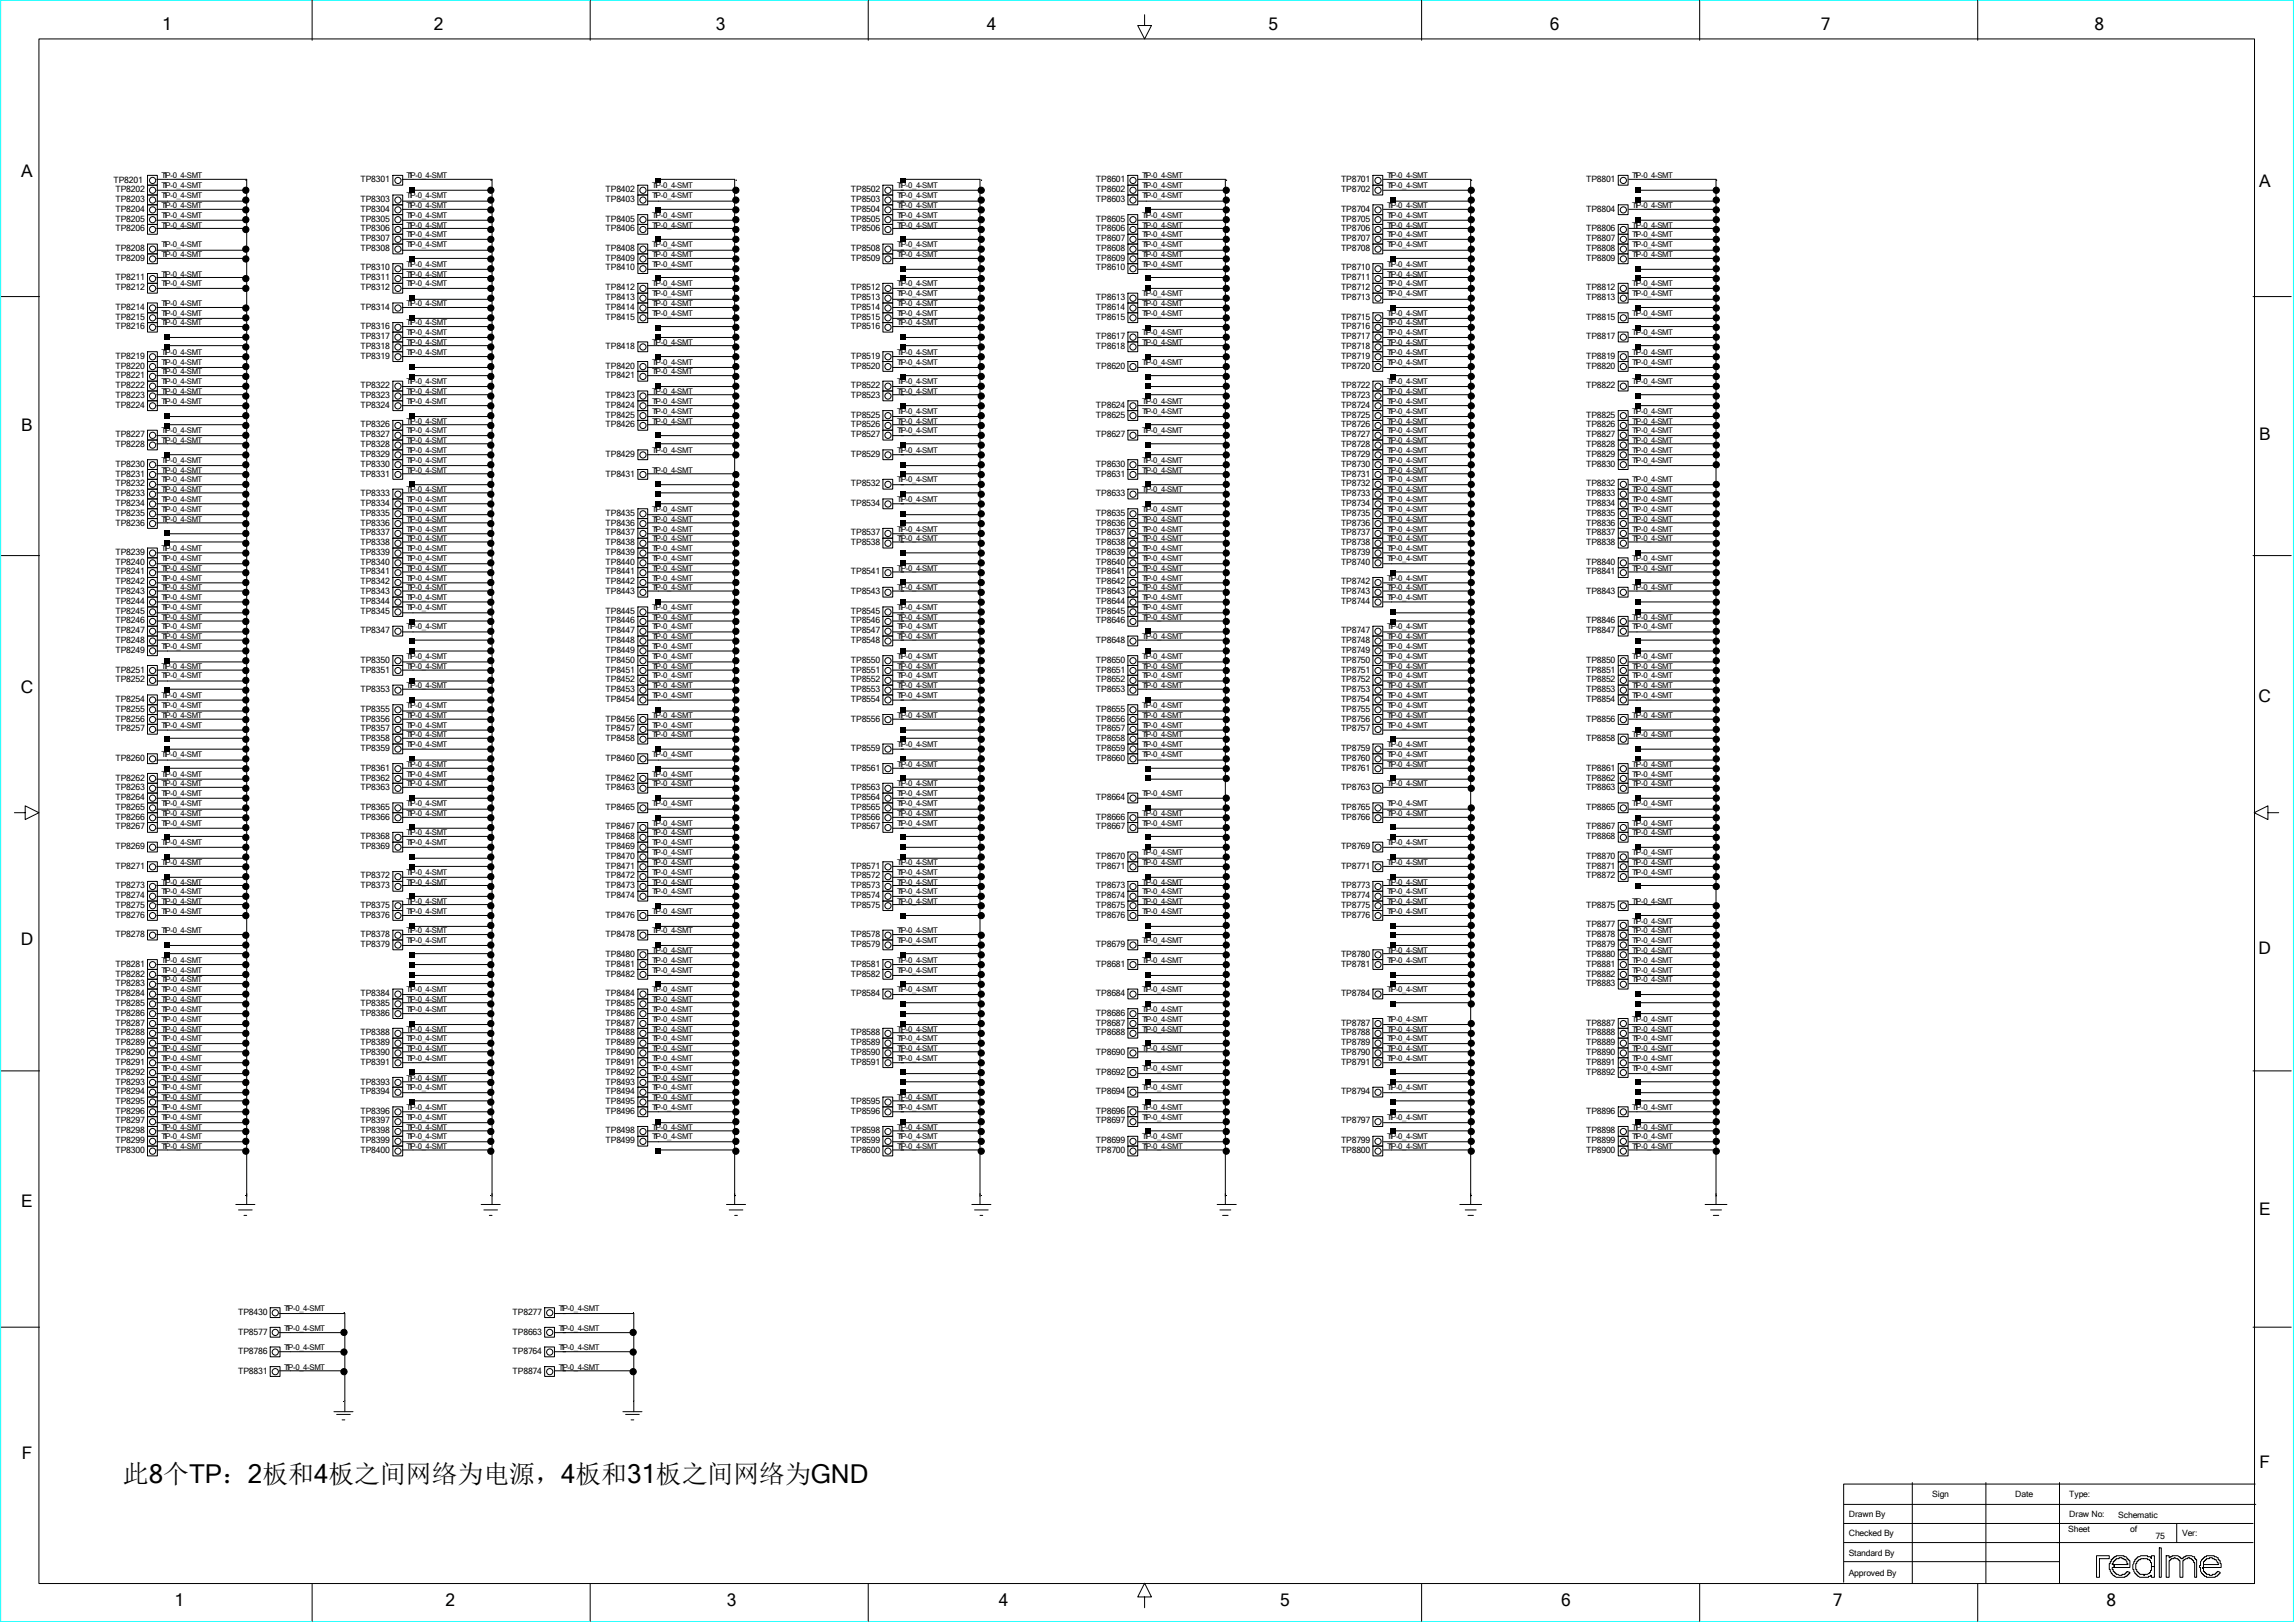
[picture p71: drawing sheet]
<svg xmlns="http://www.w3.org/2000/svg" width="297mm" height="210mm" viewBox="0 0 297 210" stroke-linecap="round" stroke-linejoin="round" font-family="sans-serif">
<defs><g id="words">
<text font-size="3.3" x="15.9" y="191.9">此8个TP：2板和4板之间网络为电源，4板和31板之间网络为GND</text>
<g font-size="2.2">
<text x="21" y="3.8">1</text>
<text x="56.1" y="3.8">2</text>
<text x="92.6" y="3.8">3</text>
<text x="127.7" y="3.8">4</text>
<text x="164.2" y="3.8">5</text>
<text x="200.6" y="3.8">6</text>
<text x="235.7" y="3.8">7</text>
<text x="271" y="3.8">8</text>
<text x="2.8" y="23">A</text>
<text x="292.4" y="24.1">A</text>
<text x="2.8" y="55.8">B</text>
<text x="292.4" y="56.9">B</text>
<text x="2.7" y="89.7">C</text>
<text x="292.3" y="90.8">C</text>
<text x="2.7" y="122.3">D</text>
<text x="292.3" y="123.4">D</text>
<text x="2.8" y="156.1">E</text>
<text x="292.4" y="157.3">E</text>
<text x="2.8" y="188.8">F</text>
<text x="292.4" y="189.9">F</text>
<text x="22.6" y="207.8">1</text>
<text x="57.7" y="207.8">2</text>
<text x="94.1" y="207.8">3</text>
<text x="129.3" y="207.8">4</text>
<text x="165.7" y="207.8">5</text>
<text x="202" y="207.8">6</text>
<text x="237.2" y="207.8">7</text>
<text x="272.6" y="207.8">8</text>
</g>
<g font-size="1.1">
<text x="14.7" y="23.7">TP8201</text>
<text x="46.7" y="23.6">TP8301</text>
<text x="141.8" y="23.6">TP8601</text>
<text x="173.5" y="23.6">TP8701</text>
<text x="205.3" y="23.6">TP8801</text>
<text x="14.9" y="26.1">TP8203</text>
<text x="14.9" y="28.7">TP8205</text>
<text x="14.9" y="24.9">TP8202</text>
<text x="14.9" y="27.4">TP8204</text>
<text x="14.9" y="30">TP8206</text>
<text x="46.7" y="26.1">TP8303</text>
<text x="46.7" y="28.7">TP8305</text>
<text x="46.7" y="27.4">TP8304</text>
<text x="46.7" y="30">TP8306</text>
<text x="78.4" y="26.1">TP8403</text>
<text x="78.4" y="28.7">TP8405</text>
<text x="78.4" y="24.9">TP8402</text>
<text x="78.4" y="30">TP8406</text>
<text x="110.1" y="26.1">TP8503</text>
<text x="110.1" y="28.7">TP8505</text>
<text x="110.1" y="24.9">TP8502</text>
<text x="110.1" y="27.4">TP8504</text>
<text x="110.1" y="30">TP8506</text>
<text x="141.8" y="26.1">TP8603</text>
<text x="141.8" y="28.7">TP8605</text>
<text x="141.8" y="24.9">TP8602</text>
<text x="141.8" y="30">TP8606</text>
<text x="173.5" y="28.7">TP8705</text>
<text x="173.5" y="24.9">TP8702</text>
<text x="173.5" y="27.4">TP8704</text>
<text x="173.5" y="30">TP8706</text>
<text x="205.3" y="27.4">TP8804</text>
<text x="205.3" y="30">TP8806</text>
<text x="14.9" y="33.7">TP8209</text>
<text x="14.9" y="32.5">TP8208</text>
<text x="46.7" y="31.2">TP8307</text>
<text x="46.7" y="32.5">TP8308</text>
<text x="46.7" y="35">TP8310</text>
<text x="78.4" y="33.7">TP8409</text>
<text x="78.4" y="32.5">TP8408</text>
<text x="78.4" y="35">TP8410</text>
<text x="110.1" y="33.7">TP8509</text>
<text x="110.1" y="32.5">TP8508</text>
<text x="141.8" y="31.2">TP8607</text>
<text x="141.8" y="33.7">TP8609</text>
<text x="141.8" y="32.5">TP8608</text>
<text x="141.8" y="35">TP8610</text>
<text x="173.5" y="31.2">TP8707</text>
<text x="173.5" y="32.5">TP8708</text>
<text x="173.5" y="35">TP8710</text>
<text x="205.3" y="31.2">TP8807</text>
<text x="205.3" y="33.7">TP8809</text>
<text x="205.3" y="32.5">TP8808</text>
<text x="14.9" y="36.3">TP8211</text>
<text x="14.9" y="41.3">TP8215</text>
<text x="14.9" y="37.5">TP8212</text>
<text x="14.9" y="40.1">TP8214</text>
<text x="46.7" y="36.3">TP8311</text>
<text x="46.7" y="37.5">TP8312</text>
<text x="46.7" y="40.1">TP8314</text>
<text x="78.4" y="38.8">TP8413</text>
<text x="78.4" y="41.3">TP8415</text>
<text x="78.4" y="37.5">TP8412</text>
<text x="78.4" y="40.1">TP8414</text>
<text x="110.1" y="38.8">TP8513</text>
<text x="110.1" y="41.3">TP8515</text>
<text x="110.1" y="37.5">TP8512</text>
<text x="110.1" y="40.1">TP8514</text>
<text x="141.8" y="38.8">TP8613</text>
<text x="141.8" y="41.3">TP8615</text>
<text x="141.8" y="40.1">TP8614</text>
<text x="173.5" y="36.3">TP8711</text>
<text x="173.5" y="38.8">TP8713</text>
<text x="173.5" y="41.3">TP8715</text>
<text x="173.5" y="37.5">TP8712</text>
<text x="205.3" y="38.8">TP8813</text>
<text x="205.3" y="41.3">TP8815</text>
<text x="205.3" y="37.5">TP8812</text>
<text x="14.9" y="46.4">TP8219</text>
<text x="14.9" y="42.6">TP8216</text>
<text x="14.9" y="47.7">TP8220</text>
<text x="46.7" y="43.9">TP8317</text>
<text x="46.7" y="46.4">TP8319</text>
<text x="46.7" y="42.6">TP8316</text>
<text x="46.7" y="45.2">TP8318</text>
<text x="78.4" y="45.2">TP8418</text>
<text x="78.4" y="47.7">TP8420</text>
<text x="110.1" y="46.4">TP8519</text>
<text x="110.1" y="42.6">TP8516</text>
<text x="110.1" y="47.7">TP8520</text>
<text x="141.8" y="43.9">TP8617</text>
<text x="141.8" y="45.2">TP8618</text>
<text x="141.8" y="47.7">TP8620</text>
<text x="173.5" y="43.9">TP8717</text>
<text x="173.5" y="46.4">TP8719</text>
<text x="173.5" y="42.6">TP8716</text>
<text x="173.5" y="45.2">TP8718</text>
<text x="173.5" y="47.7">TP8720</text>
<text x="205.3" y="43.9">TP8817</text>
<text x="205.3" y="46.4">TP8819</text>
<text x="205.3" y="47.7">TP8820</text>
<text x="14.9" y="49">TP8221</text>
<text x="14.9" y="51.5">TP8223</text>
<text x="14.9" y="50.2">TP8222</text>
<text x="14.9" y="52.8">TP8224</text>
<text x="46.7" y="51.5">TP8323</text>
<text x="46.7" y="50.2">TP8322</text>
<text x="46.7" y="52.8">TP8324</text>
<text x="78.4" y="49">TP8421</text>
<text x="78.4" y="51.5">TP8423</text>
<text x="78.4" y="52.8">TP8424</text>
<text x="110.1" y="51.5">TP8523</text>
<text x="110.1" y="50.2">TP8522</text>
<text x="141.8" y="52.8">TP8624</text>
<text x="173.5" y="51.5">TP8723</text>
<text x="173.5" y="50.2">TP8722</text>
<text x="173.5" y="52.8">TP8724</text>
<text x="205.3" y="50.2">TP8822</text>
<text x="14.9" y="56.6">TP8227</text>
<text x="14.9" y="57.9">TP8228</text>
<text x="46.7" y="56.6">TP8327</text>
<text x="46.7" y="59.1">TP8329</text>
<text x="46.7" y="55.3">TP8326</text>
<text x="46.7" y="57.9">TP8328</text>
<text x="78.4" y="54">TP8425</text>
<text x="78.4" y="59.1">TP8429</text>
<text x="78.4" y="55.3">TP8426</text>
<text x="110.1" y="54">TP8525</text>
<text x="110.1" y="56.6">TP8527</text>
<text x="110.1" y="59.1">TP8529</text>
<text x="110.1" y="55.3">TP8526</text>
<text x="141.8" y="54">TP8625</text>
<text x="141.8" y="56.6">TP8627</text>
<text x="173.5" y="54">TP8725</text>
<text x="173.5" y="56.6">TP8727</text>
<text x="173.5" y="59.1">TP8729</text>
<text x="173.5" y="55.3">TP8726</text>
<text x="173.5" y="57.9">TP8728</text>
<text x="205.3" y="54">TP8825</text>
<text x="205.3" y="56.6">TP8827</text>
<text x="205.3" y="59.1">TP8829</text>
<text x="205.3" y="55.3">TP8826</text>
<text x="205.3" y="57.9">TP8828</text>
<text x="14.9" y="61.7">TP8231</text>
<text x="14.9" y="64.2">TP8233</text>
<text x="14.9" y="60.4">TP8230</text>
<text x="14.9" y="62.9">TP8232</text>
<text x="14.9" y="65.5">TP8234</text>
<text x="46.7" y="61.7">TP8331</text>
<text x="46.7" y="64.2">TP8333</text>
<text x="46.7" y="60.4">TP8330</text>
<text x="46.7" y="65.5">TP8334</text>
<text x="78.4" y="61.7">TP8431</text>
<text x="110.1" y="62.9">TP8532</text>
<text x="110.1" y="65.5">TP8534</text>
<text x="141.8" y="61.7">TP8631</text>
<text x="141.8" y="64.2">TP8633</text>
<text x="141.8" y="60.4">TP8630</text>
<text x="173.5" y="61.7">TP8731</text>
<text x="173.5" y="64.2">TP8733</text>
<text x="173.5" y="60.4">TP8730</text>
<text x="173.5" y="62.9">TP8732</text>
<text x="173.5" y="65.5">TP8734</text>
<text x="205.3" y="64.2">TP8833</text>
<text x="205.3" y="60.4">TP8830</text>
<text x="205.3" y="62.9">TP8832</text>
<text x="205.3" y="65.5">TP8834</text>
<text x="14.9" y="66.7">TP8235</text>
<text x="14.9" y="71.8">TP8239</text>
<text x="14.9" y="68">TP8236</text>
<text x="46.7" y="66.7">TP8335</text>
<text x="46.7" y="69.3">TP8337</text>
<text x="46.7" y="71.8">TP8339</text>
<text x="46.7" y="68">TP8336</text>
<text x="46.7" y="70.5">TP8338</text>
<text x="78.4" y="66.7">TP8435</text>
<text x="78.4" y="69.3">TP8437</text>
<text x="78.4" y="71.8">TP8439</text>
<text x="78.4" y="68">TP8436</text>
<text x="78.4" y="70.5">TP8438</text>
<text x="110.1" y="69.3">TP8537</text>
<text x="110.1" y="70.5">TP8538</text>
<text x="141.8" y="66.7">TP8635</text>
<text x="141.8" y="69.3">TP8637</text>
<text x="141.8" y="71.8">TP8639</text>
<text x="141.8" y="68">TP8636</text>
<text x="141.8" y="70.5">TP8638</text>
<text x="173.5" y="66.7">TP8735</text>
<text x="173.5" y="69.3">TP8737</text>
<text x="173.5" y="71.8">TP8739</text>
<text x="173.5" y="68">TP8736</text>
<text x="173.5" y="70.5">TP8738</text>
<text x="205.3" y="66.7">TP8835</text>
<text x="205.3" y="69.3">TP8837</text>
<text x="205.3" y="68">TP8836</text>
<text x="205.3" y="70.5">TP8838</text>
<text x="14.9" y="74.3">TP8241</text>
<text x="14.9" y="76.9">TP8243</text>
<text x="14.9" y="73.1">TP8240</text>
<text x="14.9" y="75.6">TP8242</text>
<text x="46.7" y="74.3">TP8341</text>
<text x="46.7" y="76.9">TP8343</text>
<text x="46.7" y="73.1">TP8340</text>
<text x="46.7" y="75.6">TP8342</text>
<text x="78.4" y="74.3">TP8441</text>
<text x="78.4" y="76.9">TP8443</text>
<text x="78.4" y="73.1">TP8440</text>
<text x="78.4" y="75.6">TP8442</text>
<text x="110.1" y="74.3">TP8541</text>
<text x="110.1" y="76.9">TP8543</text>
<text x="141.8" y="74.3">TP8641</text>
<text x="141.8" y="76.9">TP8643</text>
<text x="141.8" y="73.1">TP8640</text>
<text x="141.8" y="75.6">TP8642</text>
<text x="173.5" y="76.9">TP8743</text>
<text x="173.5" y="73.1">TP8740</text>
<text x="173.5" y="75.6">TP8742</text>
<text x="205.3" y="74.3">TP8841</text>
<text x="205.3" y="76.9">TP8843</text>
<text x="205.3" y="73.1">TP8840</text>
<text x="14.9" y="79.4">TP8245</text>
<text x="14.9" y="81.9">TP8247</text>
<text x="14.9" y="78.1">TP8244</text>
<text x="14.9" y="80.7">TP8246</text>
<text x="14.9" y="83.2">TP8248</text>
<text x="46.7" y="79.4">TP8345</text>
<text x="46.7" y="81.9">TP8347</text>
<text x="46.7" y="78.1">TP8344</text>
<text x="78.4" y="79.4">TP8445</text>
<text x="78.4" y="81.9">TP8447</text>
<text x="78.4" y="80.7">TP8446</text>
<text x="78.4" y="83.2">TP8448</text>
<text x="110.1" y="79.4">TP8545</text>
<text x="110.1" y="81.9">TP8547</text>
<text x="110.1" y="80.7">TP8546</text>
<text x="110.1" y="83.2">TP8548</text>
<text x="141.8" y="79.4">TP8645</text>
<text x="141.8" y="78.1">TP8644</text>
<text x="141.8" y="80.7">TP8646</text>
<text x="141.8" y="83.2">TP8648</text>
<text x="173.5" y="81.9">TP8747</text>
<text x="173.5" y="78.1">TP8744</text>
<text x="173.5" y="83.2">TP8748</text>
<text x="205.3" y="81.9">TP8847</text>
<text x="205.3" y="80.7">TP8846</text>
<text x="14.9" y="84.5">TP8249</text>
<text x="14.9" y="87">TP8251</text>
<text x="14.9" y="88.3">TP8252</text>
<text x="46.7" y="87">TP8351</text>
<text x="46.7" y="89.6">TP8353</text>
<text x="46.7" y="85.8">TP8350</text>
<text x="78.4" y="84.5">TP8449</text>
<text x="78.4" y="87">TP8451</text>
<text x="78.4" y="89.6">TP8453</text>
<text x="78.4" y="85.8">TP8450</text>
<text x="78.4" y="88.3">TP8452</text>
<text x="110.1" y="87">TP8551</text>
<text x="110.1" y="89.6">TP8553</text>
<text x="110.1" y="85.8">TP8550</text>
<text x="110.1" y="88.3">TP8552</text>
<text x="141.8" y="87">TP8651</text>
<text x="141.8" y="89.6">TP8653</text>
<text x="141.8" y="85.8">TP8650</text>
<text x="141.8" y="88.3">TP8652</text>
<text x="173.5" y="84.5">TP8749</text>
<text x="173.5" y="87">TP8751</text>
<text x="173.5" y="89.6">TP8753</text>
<text x="173.5" y="85.8">TP8750</text>
<text x="173.5" y="88.3">TP8752</text>
<text x="205.3" y="87">TP8851</text>
<text x="205.3" y="89.6">TP8853</text>
<text x="205.3" y="85.8">TP8850</text>
<text x="205.3" y="88.3">TP8852</text>
<text x="14.9" y="92.1">TP8255</text>
<text x="14.9" y="94.6">TP8257</text>
<text x="14.9" y="90.8">TP8254</text>
<text x="14.9" y="93.4">TP8256</text>
<text x="46.7" y="92.1">TP8355</text>
<text x="46.7" y="94.6">TP8357</text>
<text x="46.7" y="93.4">TP8356</text>
<text x="46.7" y="95.9">TP8358</text>
<text x="78.4" y="94.6">TP8457</text>
<text x="78.4" y="90.8">TP8454</text>
<text x="78.4" y="93.4">TP8456</text>
<text x="78.4" y="95.9">TP8458</text>
<text x="110.1" y="90.8">TP8554</text>
<text x="110.1" y="93.4">TP8556</text>
<text x="141.8" y="92.1">TP8655</text>
<text x="141.8" y="94.6">TP8657</text>
<text x="141.8" y="93.4">TP8656</text>
<text x="141.8" y="95.9">TP8658</text>
<text x="173.5" y="92.1">TP8755</text>
<text x="173.5" y="94.6">TP8757</text>
<text x="173.5" y="90.8">TP8754</text>
<text x="173.5" y="93.4">TP8756</text>
<text x="205.3" y="90.8">TP8854</text>
<text x="205.3" y="93.4">TP8856</text>
<text x="205.3" y="95.9">TP8858</text>
<text x="14.9" y="98.5">TP8260</text>
<text x="14.9" y="101">TP8262</text>
<text x="46.7" y="97.2">TP8359</text>
<text x="46.7" y="99.7">TP8361</text>
<text x="46.7" y="101">TP8362</text>
<text x="78.4" y="98.5">TP8460</text>
<text x="78.4" y="101">TP8462</text>
<text x="110.1" y="97.2">TP8559</text>
<text x="110.1" y="99.7">TP8561</text>
<text x="141.8" y="97.2">TP8659</text>
<text x="141.8" y="98.5">TP8660</text>
<text x="173.5" y="97.2">TP8759</text>
<text x="173.5" y="99.7">TP8761</text>
<text x="173.5" y="98.5">TP8760</text>
<text x="205.3" y="99.7">TP8861</text>
<text x="205.3" y="101">TP8862</text>
<text x="14.9" y="102.3">TP8263</text>
<text x="14.9" y="104.8">TP8265</text>
<text x="14.9" y="107.3">TP8267</text>
<text x="14.9" y="103.5">TP8264</text>
<text x="14.9" y="106.1">TP8266</text>
<text x="46.7" y="102.3">TP8363</text>
<text x="46.7" y="104.8">TP8365</text>
<text x="46.7" y="106.1">TP8366</text>
<text x="78.4" y="102.3">TP8463</text>
<text x="78.4" y="104.8">TP8465</text>
<text x="78.4" y="107.3">TP8467</text>
<text x="110.1" y="102.3">TP8563</text>
<text x="110.1" y="104.8">TP8565</text>
<text x="110.1" y="107.3">TP8567</text>
<text x="110.1" y="103.5">TP8564</text>
<text x="110.1" y="106.1">TP8566</text>
<text x="141.8" y="107.3">TP8667</text>
<text x="141.8" y="103.5">TP8664</text>
<text x="141.8" y="106.1">TP8666</text>
<text x="173.5" y="102.3">TP8763</text>
<text x="173.5" y="104.8">TP8765</text>
<text x="173.5" y="106.1">TP8766</text>
<text x="205.3" y="102.3">TP8863</text>
<text x="205.3" y="104.8">TP8865</text>
<text x="205.3" y="107.3">TP8867</text>
<text x="14.9" y="109.8">TP8269</text>
<text x="14.9" y="112.4">TP8271</text>
<text x="46.7" y="109.8">TP8369</text>
<text x="46.7" y="108.6">TP8368</text>
<text x="46.7" y="113.7">TP8372</text>
<text x="78.4" y="109.8">TP8469</text>
<text x="78.4" y="112.4">TP8471</text>
<text x="78.4" y="108.6">TP8468</text>
<text x="78.4" y="111.1">TP8470</text>
<text x="78.4" y="113.7">TP8472</text>
<text x="110.1" y="112.4">TP8571</text>
<text x="110.1" y="113.7">TP8572</text>
<text x="141.8" y="112.4">TP8671</text>
<text x="141.8" y="111.1">TP8670</text>
<text x="173.5" y="109.8">TP8769</text>
<text x="173.5" y="112.4">TP8771</text>
<text x="205.3" y="112.4">TP8871</text>
<text x="205.3" y="108.6">TP8868</text>
<text x="205.3" y="111.1">TP8870</text>
<text x="205.3" y="113.7">TP8872</text>
<text x="14.9" y="114.9">TP8273</text>
<text x="14.9" y="117.5">TP8275</text>
<text x="14.9" y="116.2">TP8274</text>
<text x="14.9" y="118.7">TP8276</text>
<text x="46.7" y="114.9">TP8373</text>
<text x="46.7" y="117.5">TP8375</text>
<text x="46.7" y="118.7">TP8376</text>
<text x="78.4" y="114.9">TP8473</text>
<text x="78.4" y="116.2">TP8474</text>
<text x="78.4" y="118.7">TP8476</text>
<text x="110.1" y="114.9">TP8573</text>
<text x="110.1" y="117.5">TP8575</text>
<text x="110.1" y="116.2">TP8574</text>
<text x="141.8" y="114.9">TP8673</text>
<text x="141.8" y="117.5">TP8675</text>
<text x="141.8" y="116.2">TP8674</text>
<text x="141.8" y="118.7">TP8676</text>
<text x="173.5" y="114.9">TP8773</text>
<text x="173.5" y="117.5">TP8775</text>
<text x="173.5" y="116.2">TP8774</text>
<text x="173.5" y="118.7">TP8776</text>
<text x="205.3" y="117.5">TP8875</text>
<text x="14.9" y="125.1">TP8281</text>
<text x="14.9" y="121.3">TP8278</text>
<text x="46.7" y="122.5">TP8379</text>
<text x="46.7" y="121.3">TP8378</text>
<text x="78.4" y="125.1">TP8481</text>
<text x="78.4" y="121.3">TP8478</text>
<text x="78.4" y="123.8">TP8480</text>
<text x="110.1" y="122.5">TP8579</text>
<text x="110.1" y="125.1">TP8581</text>
<text x="110.1" y="121.3">TP8578</text>
<text x="141.8" y="122.5">TP8679</text>
<text x="141.8" y="125.1">TP8681</text>
<text x="173.5" y="125.1">TP8781</text>
<text x="173.5" y="123.8">TP8780</text>
<text x="205.3" y="120">TP8877</text>
<text x="205.3" y="122.5">TP8879</text>
<text x="205.3" y="125.1">TP8881</text>
<text x="205.3" y="121.3">TP8878</text>
<text x="205.3" y="123.8">TP8880</text>
<text x="14.9" y="127.6">TP8283</text>
<text x="14.9" y="130.2">TP8285</text>
<text x="14.9" y="126.4">TP8282</text>
<text x="14.9" y="128.9">TP8284</text>
<text x="14.9" y="131.4">TP8286</text>
<text x="46.7" y="130.2">TP8385</text>
<text x="46.7" y="128.9">TP8384</text>
<text x="46.7" y="131.4">TP8386</text>
<text x="78.4" y="130.2">TP8485</text>
<text x="78.4" y="126.4">TP8482</text>
<text x="78.4" y="128.9">TP8484</text>
<text x="78.4" y="131.4">TP8486</text>
<text x="110.1" y="126.4">TP8582</text>
<text x="110.1" y="128.9">TP8584</text>
<text x="141.8" y="128.9">TP8684</text>
<text x="141.8" y="131.4">TP8686</text>
<text x="173.5" y="128.9">TP8784</text>
<text x="205.3" y="127.6">TP8883</text>
<text x="205.3" y="126.4">TP8882</text>
<text x="14.9" y="132.7">TP8287</text>
<text x="14.9" y="135.2">TP8289</text>
<text x="14.9" y="137.8">TP8291</text>
<text x="14.9" y="134">TP8288</text>
<text x="14.9" y="136.5">TP8290</text>
<text x="46.7" y="135.2">TP8389</text>
<text x="46.7" y="137.8">TP8391</text>
<text x="46.7" y="134">TP8388</text>
<text x="46.7" y="136.5">TP8390</text>
<text x="78.4" y="132.7">TP8487</text>
<text x="78.4" y="135.2">TP8489</text>
<text x="78.4" y="137.8">TP8491</text>
<text x="78.4" y="134">TP8488</text>
<text x="78.4" y="136.5">TP8490</text>
<text x="110.1" y="135.2">TP8589</text>
<text x="110.1" y="137.8">TP8591</text>
<text x="110.1" y="134">TP8588</text>
<text x="110.1" y="136.5">TP8590</text>
<text x="141.8" y="132.7">TP8687</text>
<text x="141.8" y="134">TP8688</text>
<text x="141.8" y="136.5">TP8690</text>
<text x="173.5" y="132.7">TP8787</text>
<text x="173.5" y="135.2">TP8789</text>
<text x="173.5" y="137.8">TP8791</text>
<text x="173.5" y="134">TP8788</text>
<text x="173.5" y="136.5">TP8790</text>
<text x="205.3" y="132.7">TP8887</text>
<text x="205.3" y="135.2">TP8889</text>
<text x="205.3" y="137.8">TP8891</text>
<text x="205.3" y="134">TP8888</text>
<text x="205.3" y="136.5">TP8890</text>
<text x="14.9" y="140.3">TP8293</text>
<text x="14.9" y="142.9">TP8295</text>
<text x="14.9" y="139.1">TP8292</text>
<text x="14.9" y="141.6">TP8294</text>
<text x="46.7" y="140.3">TP8393</text>
<text x="46.7" y="141.6">TP8394</text>
<text x="78.4" y="140.3">TP8493</text>
<text x="78.4" y="142.9">TP8495</text>
<text x="78.4" y="139.1">TP8492</text>
<text x="78.4" y="141.6">TP8494</text>
<text x="110.1" y="142.9">TP8595</text>
<text x="141.8" y="139.1">TP8692</text>
<text x="141.8" y="141.6">TP8694</text>
<text x="173.5" y="141.6">TP8794</text>
<text x="205.3" y="139.1">TP8892</text>
<text x="14.9" y="145.4">TP8297</text>
<text x="14.9" y="147.9">TP8299</text>
<text x="14.9" y="144.1">TP8296</text>
<text x="14.9" y="146.6">TP8298</text>
<text x="14.9" y="149.2">TP8300</text>
<text x="46.7" y="145.4">TP8397</text>
<text x="46.7" y="147.9">TP8399</text>
<text x="46.7" y="144.1">TP8396</text>
<text x="46.7" y="146.6">TP8398</text>
<text x="46.7" y="149.2">TP8400</text>
<text x="78.4" y="147.9">TP8499</text>
<text x="78.4" y="144.1">TP8496</text>
<text x="78.4" y="146.6">TP8498</text>
<text x="110.1" y="147.9">TP8599</text>
<text x="110.1" y="144.1">TP8596</text>
<text x="110.1" y="146.6">TP8598</text>
<text x="110.1" y="149.2">TP8600</text>
<text x="141.8" y="145.4">TP8697</text>
<text x="141.8" y="147.9">TP8699</text>
<text x="141.8" y="144.1">TP8696</text>
<text x="141.8" y="149.2">TP8700</text>
<text x="173.5" y="145.4">TP8797</text>
<text x="173.5" y="147.9">TP8799</text>
<text x="173.5" y="149.2">TP8800</text>
<text x="205.3" y="147.9">TP8899</text>
<text x="205.3" y="144.1">TP8896</text>
<text x="205.3" y="146.6">TP8898</text>
<text x="205.3" y="149.2">TP8900</text>
<text x="30.8" y="170.1">TP8430</text>
<text x="30.8" y="172.7">TP8577</text>
<text x="66.3" y="170.1">TP8277</text>
<text x="66.3" y="172.7">TP8663</text>
<text x="30.8" y="175.2">TP8786</text>
<text x="30.8" y="177.8">TP8831</text>
<text x="66.3" y="175.2">TP8764</text>
<text x="66.3" y="177.8">TP8874</text>
<text x="239.3" y="196.3">Drawn By</text>
<text x="250" y="193.7">Sign</text>
<text x="260.8" y="193.7">Date</text>
<text x="267.8" y="193.7">Type:</text>
<text x="267.8" y="196.3">Draw No:</text>
<text x="274.1" y="196.4">Schematic</text>
<text x="239.3" y="198.8">Checked By</text>
<text x="239.3" y="201.3">Standard By</text>
<text x="239.3" y="203.9">Approved By</text>
<text x="267.7" y="198.3">Sheet</text>
<text x="275.7" y="198.3">of</text>
<text x="279" y="199.2">75</text>
<text x="282.4" y="198.8">Ver:</text>
</g>
<g font-size="1">
<text x="20.9" y="23.1">TP-0_4-SMT</text>
<text x="21.1" y="23.1">1</text>
<text x="52.6" y="23.1">TP-0_4-SMT</text>
<text x="52.9" y="23.1">1</text>
<text x="147.8" y="23.1">TP-0_4-SMT</text>
<text x="148" y="23.1">1</text>
<text x="179.5" y="23.1">TP-0_4-SMT</text>
<text x="179.7" y="23.1">1</text>
<text x="211.2" y="23.1">TP-0_4-SMT</text>
<text x="211.5" y="23.1">1</text>
<text x="20.9" y="25.6">TP-0_4-SMT</text>
<text x="20.9" y="28.2">TP-0_4-SMT</text>
<text x="20.9" y="24.4">TP-0_4-SMT</text>
<text x="20.9" y="26.9">TP-0_4-SMT</text>
<text x="20.9" y="29.4">TP-0_4-SMT</text>
<text x="21.1" y="25.6">1</text>
<text x="21.1" y="28.2">1</text>
<text x="21.1" y="24.4">1</text>
<text x="21.1" y="26.9">1</text>
<text x="21.1" y="29.4">1</text>
<text x="52.6" y="25.6">TP-0_4-SMT</text>
<text x="52.6" y="28.2">TP-0_4-SMT</text>
<text x="52.6" y="26.9">TP-0_4-SMT</text>
<text x="52.6" y="29.4">TP-0_4-SMT</text>
<text x="52.9" y="25.6">1</text>
<text x="52.9" y="28.2">1</text>
<text x="52.9" y="26.9">1</text>
<text x="52.9" y="29.4">1</text>
<text x="84.4" y="25.6">TP-0_4-SMT</text>
<text x="84.4" y="28.2">TP-0_4-SMT</text>
<text x="84.4" y="24.4">TP-0_4-SMT</text>
<text x="84.4" y="29.4">TP-0_4-SMT</text>
<text x="84.6" y="25.6">1</text>
<text x="84.6" y="28.2">1</text>
<text x="84.6" y="24.4">1</text>
<text x="84.6" y="29.4">1</text>
<text x="116.1" y="25.6">TP-0_4-SMT</text>
<text x="116.1" y="28.2">TP-0_4-SMT</text>
<text x="116.1" y="24.4">TP-0_4-SMT</text>
<text x="116.1" y="26.9">TP-0_4-SMT</text>
<text x="116.1" y="29.4">TP-0_4-SMT</text>
<text x="116.3" y="25.6">1</text>
<text x="116.3" y="28.2">1</text>
<text x="116.3" y="24.4">1</text>
<text x="116.3" y="26.9">1</text>
<text x="116.3" y="29.4">1</text>
<text x="147.8" y="25.6">TP-0_4-SMT</text>
<text x="147.8" y="28.2">TP-0_4-SMT</text>
<text x="147.8" y="24.4">TP-0_4-SMT</text>
<text x="147.8" y="29.4">TP-0_4-SMT</text>
<text x="148" y="25.6">1</text>
<text x="148" y="28.2">1</text>
<text x="148" y="24.4">1</text>
<text x="148" y="29.4">1</text>
<text x="179.5" y="28.2">TP-0_4-SMT</text>
<text x="179.5" y="24.4">TP-0_4-SMT</text>
<text x="179.5" y="26.9">TP-0_4-SMT</text>
<text x="179.5" y="29.4">TP-0_4-SMT</text>
<text x="179.7" y="28.2">1</text>
<text x="179.7" y="24.4">1</text>
<text x="179.7" y="26.9">1</text>
<text x="179.7" y="29.4">1</text>
<text x="211.2" y="26.9">TP-0_4-SMT</text>
<text x="211.2" y="29.4">TP-0_4-SMT</text>
<text x="211.5" y="26.9">1</text>
<text x="211.5" y="29.4">1</text>
<text x="20.9" y="33.2">TP-0_4-SMT</text>
<text x="20.9" y="35.8">TP-0_4-SMT</text>
<text x="20.9" y="32">TP-0_4-SMT</text>
<text x="21.1" y="33.2">1</text>
<text x="21.1" y="35.8">1</text>
<text x="21.1" y="32">1</text>
<text x="52.6" y="30.7">TP-0_4-SMT</text>
<text x="52.6" y="35.8">TP-0_4-SMT</text>
<text x="52.6" y="32">TP-0_4-SMT</text>
<text x="52.6" y="34.5">TP-0_4-SMT</text>
<text x="52.9" y="30.7">1</text>
<text x="52.9" y="35.8">1</text>
<text x="52.9" y="32">1</text>
<text x="52.9" y="34.5">1</text>
<text x="84.4" y="33.2">TP-0_4-SMT</text>
<text x="84.4" y="32">TP-0_4-SMT</text>
<text x="84.4" y="34.5">TP-0_4-SMT</text>
<text x="84.6" y="33.2">1</text>
<text x="84.6" y="32">1</text>
<text x="84.6" y="34.5">1</text>
<text x="116.1" y="33.2">TP-0_4-SMT</text>
<text x="116.1" y="32">TP-0_4-SMT</text>
<text x="116.3" y="33.2">1</text>
<text x="116.3" y="32">1</text>
<text x="147.8" y="30.7">TP-0_4-SMT</text>
<text x="147.8" y="33.2">TP-0_4-SMT</text>
<text x="147.8" y="32">TP-0_4-SMT</text>
<text x="147.8" y="34.5">TP-0_4-SMT</text>
<text x="148" y="30.7">1</text>
<text x="148" y="33.2">1</text>
<text x="148" y="32">1</text>
<text x="148" y="34.5">1</text>
<text x="179.5" y="30.7">TP-0_4-SMT</text>
<text x="179.5" y="35.8">TP-0_4-SMT</text>
<text x="179.5" y="32">TP-0_4-SMT</text>
<text x="179.5" y="34.5">TP-0_4-SMT</text>
<text x="179.7" y="30.7">1</text>
<text x="179.7" y="35.8">1</text>
<text x="179.7" y="32">1</text>
<text x="179.7" y="34.5">1</text>
<text x="211.2" y="30.7">TP-0_4-SMT</text>
<text x="211.2" y="33.2">TP-0_4-SMT</text>
<text x="211.2" y="32">TP-0_4-SMT</text>
<text x="211.5" y="30.7">1</text>
<text x="211.5" y="33.2">1</text>
<text x="211.5" y="32">1</text>
<text x="20.9" y="40.9">TP-0_4-SMT</text>
<text x="20.9" y="37.1">TP-0_4-SMT</text>
<text x="20.9" y="39.6">TP-0_4-SMT</text>
<text x="21.1" y="40.9">1</text>
<text x="21.1" y="37.1">1</text>
<text x="21.1" y="39.6">1</text>
<text x="52.6" y="37.1">TP-0_4-SMT</text>
<text x="52.6" y="39.6">TP-0_4-SMT</text>
<text x="52.9" y="37.1">1</text>
<text x="52.9" y="39.6">1</text>
<text x="84.4" y="38.3">TP-0_4-SMT</text>
<text x="84.4" y="40.9">TP-0_4-SMT</text>
<text x="84.4" y="37.1">TP-0_4-SMT</text>
<text x="84.4" y="39.6">TP-0_4-SMT</text>
<text x="84.6" y="38.3">1</text>
<text x="84.6" y="40.9">1</text>
<text x="84.6" y="37.1">1</text>
<text x="84.6" y="39.6">1</text>
<text x="116.1" y="38.3">TP-0_4-SMT</text>
<text x="116.1" y="40.9">TP-0_4-SMT</text>
<text x="116.1" y="37.1">TP-0_4-SMT</text>
<text x="116.1" y="39.6">TP-0_4-SMT</text>
<text x="116.3" y="38.3">1</text>
<text x="116.3" y="40.9">1</text>
<text x="116.3" y="37.1">1</text>
<text x="116.3" y="39.6">1</text>
<text x="147.8" y="38.3">TP-0_4-SMT</text>
<text x="147.8" y="40.9">TP-0_4-SMT</text>
<text x="147.8" y="39.6">TP-0_4-SMT</text>
<text x="148" y="38.3">1</text>
<text x="148" y="40.9">1</text>
<text x="148" y="39.6">1</text>
<text x="179.5" y="38.3">TP-0_4-SMT</text>
<text x="179.5" y="40.9">TP-0_4-SMT</text>
<text x="179.5" y="37.1">TP-0_4-SMT</text>
<text x="179.7" y="38.3">1</text>
<text x="179.7" y="40.9">1</text>
<text x="179.7" y="37.1">1</text>
<text x="211.2" y="38.3">TP-0_4-SMT</text>
<text x="211.2" y="40.9">TP-0_4-SMT</text>
<text x="211.2" y="37.1">TP-0_4-SMT</text>
<text x="211.5" y="38.3">1</text>
<text x="211.5" y="40.9">1</text>
<text x="211.5" y="37.1">1</text>
<text x="20.9" y="45.9">TP-0_4-SMT</text>
<text x="20.9" y="42.1">TP-0_4-SMT</text>
<text x="20.9" y="47.2">TP-0_4-SMT</text>
<text x="21.1" y="45.9">1</text>
<text x="21.1" y="42.1">1</text>
<text x="21.1" y="47.2">1</text>
<text x="52.6" y="43.4">TP-0_4-SMT</text>
<text x="52.6" y="45.9">TP-0_4-SMT</text>
<text x="52.6" y="42.1">TP-0_4-SMT</text>
<text x="52.6" y="44.6">TP-0_4-SMT</text>
<text x="52.9" y="43.4">1</text>
<text x="52.9" y="45.9">1</text>
<text x="52.9" y="42.1">1</text>
<text x="52.9" y="44.6">1</text>
<text x="84.4" y="44.6">TP-0_4-SMT</text>
<text x="84.4" y="47.2">TP-0_4-SMT</text>
<text x="84.6" y="44.6">1</text>
<text x="84.6" y="47.2">1</text>
<text x="116.1" y="45.9">TP-0_4-SMT</text>
<text x="116.1" y="42.1">TP-0_4-SMT</text>
<text x="116.1" y="47.2">TP-0_4-SMT</text>
<text x="116.3" y="45.9">1</text>
<text x="116.3" y="42.1">1</text>
<text x="116.3" y="47.2">1</text>
<text x="147.8" y="43.4">TP-0_4-SMT</text>
<text x="147.8" y="44.6">TP-0_4-SMT</text>
<text x="147.8" y="47.2">TP-0_4-SMT</text>
<text x="148" y="43.4">1</text>
<text x="148" y="44.6">1</text>
<text x="148" y="47.2">1</text>
<text x="179.5" y="43.4">TP-0_4-SMT</text>
<text x="179.5" y="45.9">TP-0_4-SMT</text>
<text x="179.5" y="42.1">TP-0_4-SMT</text>
<text x="179.5" y="44.6">TP-0_4-SMT</text>
<text x="179.5" y="47.2">TP-0_4-SMT</text>
<text x="179.7" y="43.4">1</text>
<text x="179.7" y="45.9">1</text>
<text x="179.7" y="42.1">1</text>
<text x="179.7" y="44.6">1</text>
<text x="179.7" y="47.2">1</text>
<text x="211.2" y="43.4">TP-0_4-SMT</text>
<text x="211.2" y="45.9">TP-0_4-SMT</text>
<text x="211.2" y="47.2">TP-0_4-SMT</text>
<text x="211.5" y="43.4">1</text>
<text x="211.5" y="45.9">1</text>
<text x="211.5" y="47.2">1</text>
<text x="20.9" y="48.4">TP-0_4-SMT</text>
<text x="20.9" y="51">TP-0_4-SMT</text>
<text x="20.9" y="49.7">TP-0_4-SMT</text>
<text x="20.9" y="52.3">TP-0_4-SMT</text>
<text x="21.1" y="48.4">1</text>
<text x="21.1" y="51">1</text>
<text x="21.1" y="49.7">1</text>
<text x="21.1" y="52.3">1</text>
<text x="52.6" y="51">TP-0_4-SMT</text>
<text x="52.6" y="49.7">TP-0_4-SMT</text>
<text x="52.6" y="52.3">TP-0_4-SMT</text>
<text x="52.9" y="51">1</text>
<text x="52.9" y="49.7">1</text>
<text x="52.9" y="52.3">1</text>
<text x="84.4" y="48.4">TP-0_4-SMT</text>
<text x="84.4" y="51">TP-0_4-SMT</text>
<text x="84.4" y="53.5">TP-0_4-SMT</text>
<text x="84.4" y="52.3">TP-0_4-SMT</text>
<text x="84.6" y="48.4">1</text>
<text x="84.6" y="51">1</text>
<text x="84.6" y="53.5">1</text>
<text x="84.6" y="52.3">1</text>
<text x="116.1" y="51">TP-0_4-SMT</text>
<text x="116.1" y="53.5">TP-0_4-SMT</text>
<text x="116.1" y="49.7">TP-0_4-SMT</text>
<text x="116.3" y="51">1</text>
<text x="116.3" y="53.5">1</text>
<text x="116.3" y="49.7">1</text>
<text x="147.8" y="53.5">TP-0_4-SMT</text>
<text x="147.8" y="52.3">TP-0_4-SMT</text>
<text x="148" y="53.5">1</text>
<text x="148" y="52.3">1</text>
<text x="179.5" y="51">TP-0_4-SMT</text>
<text x="179.5" y="53.5">TP-0_4-SMT</text>
<text x="179.5" y="49.7">TP-0_4-SMT</text>
<text x="179.5" y="52.3">TP-0_4-SMT</text>
<text x="179.7" y="51">1</text>
<text x="179.7" y="53.5">1</text>
<text x="179.7" y="49.7">1</text>
<text x="179.7" y="52.3">1</text>
<text x="211.2" y="53.5">TP-0_4-SMT</text>
<text x="211.2" y="49.7">TP-0_4-SMT</text>
<text x="211.5" y="53.5">1</text>
<text x="211.5" y="49.7">1</text>
<text x="20.9" y="56.1">TP-0_4-SMT</text>
<text x="20.9" y="57.3">TP-0_4-SMT</text>
<text x="20.9" y="59.9">TP-0_4-SMT</text>
<text x="21.1" y="56.1">1</text>
<text x="21.1" y="57.3">1</text>
<text x="21.1" y="59.9">1</text>
<text x="52.6" y="56.1">TP-0_4-SMT</text>
<text x="52.6" y="58.6">TP-0_4-SMT</text>
<text x="52.6" y="54.8">TP-0_4-SMT</text>
<text x="52.6" y="57.3">TP-0_4-SMT</text>
<text x="52.6" y="59.9">TP-0_4-SMT</text>
<text x="52.9" y="56.1">1</text>
<text x="52.9" y="58.6">1</text>
<text x="52.9" y="54.8">1</text>
<text x="52.9" y="57.3">1</text>
<text x="52.9" y="59.9">1</text>
<text x="84.4" y="58.6">TP-0_4-SMT</text>
<text x="84.4" y="54.8">TP-0_4-SMT</text>
<text x="84.6" y="58.6">1</text>
<text x="84.6" y="54.8">1</text>
<text x="116.1" y="56.1">TP-0_4-SMT</text>
<text x="116.1" y="58.6">TP-0_4-SMT</text>
<text x="116.1" y="54.8">TP-0_4-SMT</text>
<text x="116.3" y="56.1">1</text>
<text x="116.3" y="58.6">1</text>
<text x="116.3" y="54.8">1</text>
<text x="147.8" y="56.1">TP-0_4-SMT</text>
<text x="147.8" y="59.9">TP-0_4-SMT</text>
<text x="148" y="56.1">1</text>
<text x="148" y="59.9">1</text>
<text x="179.5" y="56.1">TP-0_4-SMT</text>
<text x="179.5" y="58.6">TP-0_4-SMT</text>
<text x="179.5" y="54.8">TP-0_4-SMT</text>
<text x="179.5" y="57.3">TP-0_4-SMT</text>
<text x="179.5" y="59.9">TP-0_4-SMT</text>
<text x="179.7" y="56.1">1</text>
<text x="179.7" y="58.6">1</text>
<text x="179.7" y="54.8">1</text>
<text x="179.7" y="57.3">1</text>
<text x="179.7" y="59.9">1</text>
<text x="211.2" y="56.1">TP-0_4-SMT</text>
<text x="211.2" y="58.6">TP-0_4-SMT</text>
<text x="211.2" y="54.8">TP-0_4-SMT</text>
<text x="211.2" y="57.3">TP-0_4-SMT</text>
<text x="211.2" y="59.9">TP-0_4-SMT</text>
<text x="211.5" y="56.1">1</text>
<text x="211.5" y="58.6">1</text>
<text x="211.5" y="54.8">1</text>
<text x="211.5" y="57.3">1</text>
<text x="211.5" y="59.9">1</text>
<text x="20.9" y="61.2">TP-0_4-SMT</text>
<text x="20.9" y="63.7">TP-0_4-SMT</text>
<text x="20.9" y="62.4">TP-0_4-SMT</text>
<text x="20.9" y="65">TP-0_4-SMT</text>
<text x="21.1" y="61.2">1</text>
<text x="21.1" y="63.7">1</text>
<text x="21.1" y="62.4">1</text>
<text x="21.1" y="65">1</text>
<text x="52.6" y="61.2">TP-0_4-SMT</text>
<text x="52.6" y="63.7">TP-0_4-SMT</text>
<text x="52.6" y="65">TP-0_4-SMT</text>
<text x="52.9" y="61.2">1</text>
<text x="52.9" y="63.7">1</text>
<text x="52.9" y="65">1</text>
<text x="84.4" y="61.2">TP-0_4-SMT</text>
<text x="84.6" y="61.2">1</text>
<text x="116.1" y="62.4">TP-0_4-SMT</text>
<text x="116.1" y="65">TP-0_4-SMT</text>
<text x="116.3" y="62.4">1</text>
<text x="116.3" y="65">1</text>
<text x="147.8" y="61.2">TP-0_4-SMT</text>
<text x="147.8" y="63.7">TP-0_4-SMT</text>
<text x="148" y="61.2">1</text>
<text x="148" y="63.7">1</text>
<text x="179.5" y="61.2">TP-0_4-SMT</text>
<text x="179.5" y="63.7">TP-0_4-SMT</text>
<text x="179.5" y="62.4">TP-0_4-SMT</text>
<text x="179.5" y="65">TP-0_4-SMT</text>
<text x="179.7" y="61.2">1</text>
<text x="179.7" y="63.7">1</text>
<text x="179.7" y="62.4">1</text>
<text x="179.7" y="65">1</text>
<text x="211.2" y="63.7">TP-0_4-SMT</text>
<text x="211.2" y="62.4">TP-0_4-SMT</text>
<text x="211.2" y="65">TP-0_4-SMT</text>
<text x="211.5" y="63.7">1</text>
<text x="211.5" y="62.4">1</text>
<text x="211.5" y="65">1</text>
<text x="20.9" y="66.2">TP-0_4-SMT</text>
<text x="20.9" y="71.3">TP-0_4-SMT</text>
<text x="20.9" y="67.5">TP-0_4-SMT</text>
<text x="21.1" y="66.2">1</text>
<text x="21.1" y="71.3">1</text>
<text x="21.1" y="67.5">1</text>
<text x="52.6" y="66.2">TP-0_4-SMT</text>
<text x="52.6" y="68.8">TP-0_4-SMT</text>
<text x="52.6" y="71.3">TP-0_4-SMT</text>
<text x="52.6" y="67.5">TP-0_4-SMT</text>
<text x="52.6" y="70">TP-0_4-SMT</text>
<text x="52.9" y="66.2">1</text>
<text x="52.9" y="68.8">1</text>
<text x="52.9" y="71.3">1</text>
<text x="52.9" y="67.5">1</text>
<text x="52.9" y="70">1</text>
<text x="84.4" y="66.2">TP-0_4-SMT</text>
<text x="84.4" y="68.8">TP-0_4-SMT</text>
<text x="84.4" y="71.3">TP-0_4-SMT</text>
<text x="84.4" y="67.5">TP-0_4-SMT</text>
<text x="84.4" y="70">TP-0_4-SMT</text>
<text x="84.6" y="66.2">1</text>
<text x="84.6" y="68.8">1</text>
<text x="84.6" y="71.3">1</text>
<text x="84.6" y="67.5">1</text>
<text x="84.6" y="70">1</text>
<text x="116.1" y="68.8">TP-0_4-SMT</text>
<text x="116.1" y="70">TP-0_4-SMT</text>
<text x="116.3" y="68.8">1</text>
<text x="116.3" y="70">1</text>
<text x="147.8" y="66.2">TP-0_4-SMT</text>
<text x="147.8" y="68.8">TP-0_4-SMT</text>
<text x="147.8" y="71.3">TP-0_4-SMT</text>
<text x="147.8" y="67.5">TP-0_4-SMT</text>
<text x="147.8" y="70">TP-0_4-SMT</text>
<text x="148" y="66.2">1</text>
<text x="148" y="68.8">1</text>
<text x="148" y="71.3">1</text>
<text x="148" y="67.5">1</text>
<text x="148" y="70">1</text>
<text x="179.5" y="66.2">TP-0_4-SMT</text>
<text x="179.5" y="68.8">TP-0_4-SMT</text>
<text x="179.5" y="71.3">TP-0_4-SMT</text>
<text x="179.5" y="67.5">TP-0_4-SMT</text>
<text x="179.5" y="70">TP-0_4-SMT</text>
<text x="179.7" y="66.2">1</text>
<text x="179.7" y="68.8">1</text>
<text x="179.7" y="71.3">1</text>
<text x="179.7" y="67.5">1</text>
<text x="179.7" y="70">1</text>
<text x="211.2" y="66.2">TP-0_4-SMT</text>
<text x="211.2" y="68.8">TP-0_4-SMT</text>
<text x="211.2" y="67.5">TP-0_4-SMT</text>
<text x="211.2" y="70">TP-0_4-SMT</text>
<text x="211.5" y="66.2">1</text>
<text x="211.5" y="68.8">1</text>
<text x="211.5" y="67.5">1</text>
<text x="211.5" y="70">1</text>
<text x="20.9" y="73.9">TP-0_4-SMT</text>
<text x="20.9" y="76.4">TP-0_4-SMT</text>
<text x="20.9" y="72.6">TP-0_4-SMT</text>
<text x="20.9" y="75.1">TP-0_4-SMT</text>
<text x="20.9" y="77.7">TP-0_4-SMT</text>
<text x="21.1" y="73.9">1</text>
<text x="21.1" y="76.4">1</text>
<text x="21.1" y="72.6">1</text>
<text x="21.1" y="75.1">1</text>
<text x="21.1" y="77.7">1</text>
<text x="52.6" y="73.9">TP-0_4-SMT</text>
<text x="52.6" y="76.4">TP-0_4-SMT</text>
<text x="52.6" y="72.6">TP-0_4-SMT</text>
<text x="52.6" y="75.1">TP-0_4-SMT</text>
<text x="52.6" y="77.7">TP-0_4-SMT</text>
<text x="52.9" y="73.9">1</text>
<text x="52.9" y="76.4">1</text>
<text x="52.9" y="72.6">1</text>
<text x="52.9" y="75.1">1</text>
<text x="52.9" y="77.7">1</text>
<text x="84.4" y="73.9">TP-0_4-SMT</text>
<text x="84.4" y="76.4">TP-0_4-SMT</text>
<text x="84.4" y="72.6">TP-0_4-SMT</text>
<text x="84.4" y="75.1">TP-0_4-SMT</text>
<text x="84.6" y="73.9">1</text>
<text x="84.6" y="76.4">1</text>
<text x="84.6" y="72.6">1</text>
<text x="84.6" y="75.1">1</text>
<text x="116.1" y="73.9">TP-0_4-SMT</text>
<text x="116.1" y="76.4">TP-0_4-SMT</text>
<text x="116.3" y="73.9">1</text>
<text x="116.3" y="76.4">1</text>
<text x="147.8" y="73.9">TP-0_4-SMT</text>
<text x="147.8" y="76.4">TP-0_4-SMT</text>
<text x="147.8" y="72.6">TP-0_4-SMT</text>
<text x="147.8" y="75.1">TP-0_4-SMT</text>
<text x="147.8" y="77.7">TP-0_4-SMT</text>
<text x="148" y="73.9">1</text>
<text x="148" y="76.4">1</text>
<text x="148" y="72.6">1</text>
<text x="148" y="75.1">1</text>
<text x="148" y="77.7">1</text>
<text x="179.5" y="76.4">TP-0_4-SMT</text>
<text x="179.5" y="72.6">TP-0_4-SMT</text>
<text x="179.5" y="75.1">TP-0_4-SMT</text>
<text x="179.5" y="77.7">TP-0_4-SMT</text>
<text x="179.7" y="76.4">1</text>
<text x="179.7" y="72.6">1</text>
<text x="179.7" y="75.1">1</text>
<text x="179.7" y="77.7">1</text>
<text x="211.2" y="73.9">TP-0_4-SMT</text>
<text x="211.2" y="76.4">TP-0_4-SMT</text>
<text x="211.2" y="72.6">TP-0_4-SMT</text>
<text x="211.5" y="73.9">1</text>
<text x="211.5" y="76.4">1</text>
<text x="211.5" y="72.6">1</text>
<text x="20.9" y="78.9">TP-0_4-SMT</text>
<text x="20.9" y="81.4">TP-0_4-SMT</text>
<text x="20.9" y="84">TP-0_4-SMT</text>
<text x="20.9" y="80.2">TP-0_4-SMT</text>
<text x="20.9" y="82.7">TP-0_4-SMT</text>
<text x="21.1" y="78.9">1</text>
<text x="21.1" y="81.4">1</text>
<text x="21.1" y="84">1</text>
<text x="21.1" y="80.2">1</text>
<text x="21.1" y="82.7">1</text>
<text x="52.6" y="78.9">TP-0_4-SMT</text>
<text x="52.6" y="81.4">TP-0_4-SMT</text>
<text x="52.9" y="78.9">1</text>
<text x="52.9" y="81.4">1</text>
<text x="84.4" y="78.9">TP-0_4-SMT</text>
<text x="84.4" y="81.4">TP-0_4-SMT</text>
<text x="84.4" y="84">TP-0_4-SMT</text>
<text x="84.4" y="80.2">TP-0_4-SMT</text>
<text x="84.4" y="82.7">TP-0_4-SMT</text>
<text x="84.6" y="78.9">1</text>
<text x="84.6" y="81.4">1</text>
<text x="84.6" y="84">1</text>
<text x="84.6" y="80.2">1</text>
<text x="84.6" y="82.7">1</text>
<text x="116.1" y="78.9">TP-0_4-SMT</text>
<text x="116.1" y="81.4">TP-0_4-SMT</text>
<text x="116.1" y="80.2">TP-0_4-SMT</text>
<text x="116.1" y="82.7">TP-0_4-SMT</text>
<text x="116.3" y="78.9">1</text>
<text x="116.3" y="81.4">1</text>
<text x="116.3" y="80.2">1</text>
<text x="116.3" y="82.7">1</text>
<text x="147.8" y="78.9">TP-0_4-SMT</text>
<text x="147.8" y="80.2">TP-0_4-SMT</text>
<text x="147.8" y="82.7">TP-0_4-SMT</text>
<text x="148" y="78.9">1</text>
<text x="148" y="80.2">1</text>
<text x="148" y="82.7">1</text>
<text x="179.5" y="81.4">TP-0_4-SMT</text>
<text x="179.5" y="84">TP-0_4-SMT</text>
<text x="179.5" y="82.7">TP-0_4-SMT</text>
<text x="179.7" y="81.4">1</text>
<text x="179.7" y="84">1</text>
<text x="179.7" y="82.7">1</text>
<text x="211.2" y="81.4">TP-0_4-SMT</text>
<text x="211.2" y="80.2">TP-0_4-SMT</text>
<text x="211.5" y="81.4">1</text>
<text x="211.5" y="80.2">1</text>
<text x="20.9" y="86.5">TP-0_4-SMT</text>
<text x="20.9" y="87.8">TP-0_4-SMT</text>
<text x="21.1" y="86.5">1</text>
<text x="21.1" y="87.8">1</text>
<text x="52.6" y="86.5">TP-0_4-SMT</text>
<text x="52.6" y="89.1">TP-0_4-SMT</text>
<text x="52.6" y="85.2">TP-0_4-SMT</text>
<text x="52.9" y="86.5">1</text>
<text x="52.9" y="89.1">1</text>
<text x="52.9" y="85.2">1</text>
<text x="84.4" y="86.5">TP-0_4-SMT</text>
<text x="84.4" y="89.1">TP-0_4-SMT</text>
<text x="84.4" y="85.2">TP-0_4-SMT</text>
<text x="84.4" y="87.8">TP-0_4-SMT</text>
<text x="84.6" y="86.5">1</text>
<text x="84.6" y="89.1">1</text>
<text x="84.6" y="85.2">1</text>
<text x="84.6" y="87.8">1</text>
<text x="116.1" y="86.5">TP-0_4-SMT</text>
<text x="116.1" y="89.1">TP-0_4-SMT</text>
<text x="116.1" y="85.2">TP-0_4-SMT</text>
<text x="116.1" y="87.8">TP-0_4-SMT</text>
<text x="116.3" y="86.5">1</text>
<text x="116.3" y="89.1">1</text>
<text x="116.3" y="85.2">1</text>
<text x="116.3" y="87.8">1</text>
<text x="147.8" y="86.5">TP-0_4-SMT</text>
<text x="147.8" y="89.1">TP-0_4-SMT</text>
<text x="147.8" y="85.2">TP-0_4-SMT</text>
<text x="147.8" y="87.8">TP-0_4-SMT</text>
<text x="148" y="86.5">1</text>
<text x="148" y="89.1">1</text>
<text x="148" y="85.2">1</text>
<text x="148" y="87.8">1</text>
<text x="179.5" y="86.5">TP-0_4-SMT</text>
<text x="179.5" y="89.1">TP-0_4-SMT</text>
<text x="179.5" y="85.2">TP-0_4-SMT</text>
<text x="179.5" y="87.8">TP-0_4-SMT</text>
<text x="179.7" y="86.5">1</text>
<text x="179.7" y="89.1">1</text>
<text x="179.7" y="85.2">1</text>
<text x="179.7" y="87.8">1</text>
<text x="211.2" y="86.5">TP-0_4-SMT</text>
<text x="211.2" y="89.1">TP-0_4-SMT</text>
<text x="211.2" y="85.2">TP-0_4-SMT</text>
<text x="211.2" y="87.8">TP-0_4-SMT</text>
<text x="211.5" y="86.5">1</text>
<text x="211.5" y="89.1">1</text>
<text x="211.5" y="85.2">1</text>
<text x="211.5" y="87.8">1</text>
<text x="20.9" y="91.6">TP-0_4-SMT</text>
<text x="20.9" y="94.1">TP-0_4-SMT</text>
<text x="20.9" y="90.3">TP-0_4-SMT</text>
<text x="20.9" y="92.9">TP-0_4-SMT</text>
<text x="21.1" y="91.6">1</text>
<text x="21.1" y="94.1">1</text>
<text x="21.1" y="90.3">1</text>
<text x="21.1" y="92.9">1</text>
<text x="52.6" y="91.6">TP-0_4-SMT</text>
<text x="52.6" y="94.1">TP-0_4-SMT</text>
<text x="52.6" y="92.9">TP-0_4-SMT</text>
<text x="52.6" y="95.4">TP-0_4-SMT</text>
<text x="52.9" y="91.6">1</text>
<text x="52.9" y="94.1">1</text>
<text x="52.9" y="92.9">1</text>
<text x="52.9" y="95.4">1</text>
<text x="84.4" y="94.1">TP-0_4-SMT</text>
<text x="84.4" y="90.3">TP-0_4-SMT</text>
<text x="84.4" y="92.9">TP-0_4-SMT</text>
<text x="84.4" y="95.4">TP-0_4-SMT</text>
<text x="84.6" y="94.1">1</text>
<text x="84.6" y="90.3">1</text>
<text x="84.6" y="92.9">1</text>
<text x="84.6" y="95.4">1</text>
<text x="116.1" y="90.3">TP-0_4-SMT</text>
<text x="116.1" y="92.9">TP-0_4-SMT</text>
<text x="116.3" y="90.3">1</text>
<text x="116.3" y="92.9">1</text>
<text x="147.8" y="91.6">TP-0_4-SMT</text>
<text x="147.8" y="94.1">TP-0_4-SMT</text>
<text x="147.8" y="92.9">TP-0_4-SMT</text>
<text x="147.8" y="95.4">TP-0_4-SMT</text>
<text x="148" y="91.6">1</text>
<text x="148" y="94.1">1</text>
<text x="148" y="92.9">1</text>
<text x="148" y="95.4">1</text>
<text x="179.5" y="91.6">TP-0_4-SMT</text>
<text x="179.5" y="94.1">TP-0_4-SMT</text>
<text x="179.5" y="90.3">TP-0_4-SMT</text>
<text x="179.5" y="92.9">TP-0_4-SMT</text>
<text x="179.7" y="91.6">1</text>
<text x="179.7" y="94.1">1</text>
<text x="179.7" y="90.3">1</text>
<text x="179.7" y="92.9">1</text>
<text x="211.2" y="90.3">TP-0_4-SMT</text>
<text x="211.2" y="92.9">TP-0_4-SMT</text>
<text x="211.2" y="95.4">TP-0_4-SMT</text>
<text x="211.5" y="90.3">1</text>
<text x="211.5" y="92.9">1</text>
<text x="211.5" y="95.4">1</text>
<text x="20.9" y="101.8">TP-0_4-SMT</text>
<text x="20.9" y="97.9">TP-0_4-SMT</text>
<text x="20.9" y="100.5">TP-0_4-SMT</text>
<text x="21.1" y="101.8">1</text>
<text x="21.1" y="97.9">1</text>
<text x="21.1" y="100.5">1</text>
<text x="52.6" y="96.7">TP-0_4-SMT</text>
<text x="52.6" y="99.2">TP-0_4-SMT</text>
<text x="52.6" y="101.8">TP-0_4-SMT</text>
<text x="52.6" y="100.5">TP-0_4-SMT</text>
<text x="52.9" y="96.7">1</text>
<text x="52.9" y="99.2">1</text>
<text x="52.9" y="101.8">1</text>
<text x="52.9" y="100.5">1</text>
<text x="84.4" y="101.8">TP-0_4-SMT</text>
<text x="84.4" y="97.9">TP-0_4-SMT</text>
<text x="84.4" y="100.5">TP-0_4-SMT</text>
<text x="84.6" y="101.8">1</text>
<text x="84.6" y="97.9">1</text>
<text x="84.6" y="100.5">1</text>
<text x="116.1" y="96.7">TP-0_4-SMT</text>
<text x="116.1" y="99.2">TP-0_4-SMT</text>
<text x="116.1" y="101.8">TP-0_4-SMT</text>
<text x="116.3" y="96.7">1</text>
<text x="116.3" y="99.2">1</text>
<text x="116.3" y="101.8">1</text>
<text x="147.8" y="96.7">TP-0_4-SMT</text>
<text x="147.8" y="97.9">TP-0_4-SMT</text>
<text x="148" y="96.7">1</text>
<text x="148" y="97.9">1</text>
<text x="179.5" y="96.7">TP-0_4-SMT</text>
<text x="179.5" y="99.2">TP-0_4-SMT</text>
<text x="179.5" y="101.8">TP-0_4-SMT</text>
<text x="179.5" y="97.9">TP-0_4-SMT</text>
<text x="179.7" y="96.7">1</text>
<text x="179.7" y="99.2">1</text>
<text x="179.7" y="101.8">1</text>
<text x="179.7" y="97.9">1</text>
<text x="211.2" y="99.2">TP-0_4-SMT</text>
<text x="211.2" y="101.8">TP-0_4-SMT</text>
<text x="211.2" y="100.5">TP-0_4-SMT</text>
<text x="211.5" y="99.2">1</text>
<text x="211.5" y="101.8">1</text>
<text x="211.5" y="100.5">1</text>
<text x="20.9" y="104.3">TP-0_4-SMT</text>
<text x="20.9" y="106.8">TP-0_4-SMT</text>
<text x="20.9" y="103">TP-0_4-SMT</text>
<text x="20.9" y="105.6">TP-0_4-SMT</text>
<text x="21.1" y="104.3">1</text>
<text x="21.1" y="106.8">1</text>
<text x="21.1" y="103">1</text>
<text x="21.1" y="105.6">1</text>
<text x="52.6" y="104.3">TP-0_4-SMT</text>
<text x="52.6" y="105.6">TP-0_4-SMT</text>
<text x="52.9" y="104.3">1</text>
<text x="52.9" y="105.6">1</text>
<text x="84.4" y="104.3">TP-0_4-SMT</text>
<text x="84.4" y="106.8">TP-0_4-SMT</text>
<text x="84.6" y="104.3">1</text>
<text x="84.6" y="106.8">1</text>
<text x="116.1" y="104.3">TP-0_4-SMT</text>
<text x="116.1" y="106.8">TP-0_4-SMT</text>
<text x="116.1" y="103">TP-0_4-SMT</text>
<text x="116.1" y="105.6">TP-0_4-SMT</text>
<text x="116.3" y="104.3">1</text>
<text x="116.3" y="106.8">1</text>
<text x="116.3" y="103">1</text>
<text x="116.3" y="105.6">1</text>
<text x="147.8" y="106.8">TP-0_4-SMT</text>
<text x="147.8" y="103">TP-0_4-SMT</text>
<text x="147.8" y="105.6">TP-0_4-SMT</text>
<text x="148" y="106.8">1</text>
<text x="148" y="103">1</text>
<text x="148" y="105.6">1</text>
<text x="179.5" y="104.3">TP-0_4-SMT</text>
<text x="179.5" y="105.6">TP-0_4-SMT</text>
<text x="179.7" y="104.3">1</text>
<text x="179.7" y="105.6">1</text>
<text x="211.2" y="104.3">TP-0_4-SMT</text>
<text x="211.2" y="106.8">TP-0_4-SMT</text>
<text x="211.5" y="104.3">1</text>
<text x="211.5" y="106.8">1</text>
<text x="20.9" y="109.4">TP-0_4-SMT</text>
<text x="20.9" y="111.9">TP-0_4-SMT</text>
<text x="21.1" y="109.4">1</text>
<text x="21.1" y="111.9">1</text>
<text x="52.6" y="109.4">TP-0_4-SMT</text>
<text x="52.6" y="108.1">TP-0_4-SMT</text>
<text x="52.6" y="113.2">TP-0_4-SMT</text>
<text x="52.9" y="109.4">1</text>
<text x="52.9" y="108.1">1</text>
<text x="52.9" y="113.2">1</text>
<text x="84.4" y="109.4">TP-0_4-SMT</text>
<text x="84.4" y="111.9">TP-0_4-SMT</text>
<text x="84.4" y="108.1">TP-0_4-SMT</text>
<text x="84.4" y="110.6">TP-0_4-SMT</text>
<text x="84.4" y="113.2">TP-0_4-SMT</text>
<text x="84.6" y="109.4">1</text>
<text x="84.6" y="111.9">1</text>
<text x="84.6" y="108.1">1</text>
<text x="84.6" y="110.6">1</text>
<text x="84.6" y="113.2">1</text>
<text x="116.1" y="111.9">TP-0_4-SMT</text>
<text x="116.1" y="113.2">TP-0_4-SMT</text>
<text x="116.3" y="111.9">1</text>
<text x="116.3" y="113.2">1</text>
<text x="147.8" y="111.9">TP-0_4-SMT</text>
<text x="147.8" y="110.6">TP-0_4-SMT</text>
<text x="148" y="111.9">1</text>
<text x="148" y="110.6">1</text>
<text x="179.5" y="109.4">TP-0_4-SMT</text>
<text x="179.5" y="111.9">TP-0_4-SMT</text>
<text x="179.7" y="109.4">1</text>
<text x="179.7" y="111.9">1</text>
<text x="211.2" y="111.9">TP-0_4-SMT</text>
<text x="211.2" y="108.1">TP-0_4-SMT</text>
<text x="211.2" y="110.6">TP-0_4-SMT</text>
<text x="211.2" y="113.2">TP-0_4-SMT</text>
<text x="211.5" y="111.9">1</text>
<text x="211.5" y="108.1">1</text>
<text x="211.5" y="110.6">1</text>
<text x="211.5" y="113.2">1</text>
<text x="20.9" y="114.5">TP-0_4-SMT</text>
<text x="20.9" y="117">TP-0_4-SMT</text>
<text x="20.9" y="115.7">TP-0_4-SMT</text>
<text x="20.9" y="118.2">TP-0_4-SMT</text>
<text x="21.1" y="114.5">1</text>
<text x="21.1" y="117">1</text>
<text x="21.1" y="115.7">1</text>
<text x="21.1" y="118.2">1</text>
<text x="52.6" y="114.5">TP-0_4-SMT</text>
<text x="52.6" y="117">TP-0_4-SMT</text>
<text x="52.6" y="118.2">TP-0_4-SMT</text>
<text x="52.9" y="114.5">1</text>
<text x="52.9" y="117">1</text>
<text x="52.9" y="118.2">1</text>
<text x="84.4" y="114.5">TP-0_4-SMT</text>
<text x="84.4" y="115.7">TP-0_4-SMT</text>
<text x="84.4" y="118.2">TP-0_4-SMT</text>
<text x="84.6" y="114.5">1</text>
<text x="84.6" y="115.7">1</text>
<text x="84.6" y="118.2">1</text>
<text x="116.1" y="114.5">TP-0_4-SMT</text>
<text x="116.1" y="117">TP-0_4-SMT</text>
<text x="116.1" y="115.7">TP-0_4-SMT</text>
<text x="116.3" y="114.5">1</text>
<text x="116.3" y="117">1</text>
<text x="116.3" y="115.7">1</text>
<text x="147.8" y="114.5">TP-0_4-SMT</text>
<text x="147.8" y="117">TP-0_4-SMT</text>
<text x="147.8" y="115.7">TP-0_4-SMT</text>
<text x="147.8" y="118.2">TP-0_4-SMT</text>
<text x="148" y="114.5">1</text>
<text x="148" y="117">1</text>
<text x="148" y="115.7">1</text>
<text x="148" y="118.2">1</text>
<text x="179.5" y="114.5">TP-0_4-SMT</text>
<text x="179.5" y="117">TP-0_4-SMT</text>
<text x="179.5" y="115.7">TP-0_4-SMT</text>
<text x="179.5" y="118.2">TP-0_4-SMT</text>
<text x="179.7" y="114.5">1</text>
<text x="179.7" y="117">1</text>
<text x="179.7" y="115.7">1</text>
<text x="179.7" y="118.2">1</text>
<text x="211.2" y="117">TP-0_4-SMT</text>
<text x="211.2" y="119.5">TP-0_4-SMT</text>
<text x="211.5" y="117">1</text>
<text x="211.5" y="119.5">1</text>
<text x="20.9" y="124.6">TP-0_4-SMT</text>
<text x="20.9" y="120.8">TP-0_4-SMT</text>
<text x="20.9" y="125.8">TP-0_4-SMT</text>
<text x="21.1" y="124.6">1</text>
<text x="21.1" y="120.8">1</text>
<text x="21.1" y="125.8">1</text>
<text x="52.6" y="122">TP-0_4-SMT</text>
<text x="52.6" y="120.8">TP-0_4-SMT</text>
<text x="52.9" y="122">1</text>
<text x="52.9" y="120.8">1</text>
<text x="84.4" y="124.6">TP-0_4-SMT</text>
<text x="84.4" y="120.8">TP-0_4-SMT</text>
<text x="84.4" y="123.3">TP-0_4-SMT</text>
<text x="84.4" y="125.8">TP-0_4-SMT</text>
<text x="84.6" y="124.6">1</text>
<text x="84.6" y="120.8">1</text>
<text x="84.6" y="123.3">1</text>
<text x="84.6" y="125.8">1</text>
<text x="116.1" y="122">TP-0_4-SMT</text>
<text x="116.1" y="124.6">TP-0_4-SMT</text>
<text x="116.1" y="120.8">TP-0_4-SMT</text>
<text x="116.1" y="125.8">TP-0_4-SMT</text>
<text x="116.3" y="122">1</text>
<text x="116.3" y="124.6">1</text>
<text x="116.3" y="120.8">1</text>
<text x="116.3" y="125.8">1</text>
<text x="147.8" y="122">TP-0_4-SMT</text>
<text x="147.8" y="124.6">TP-0_4-SMT</text>
<text x="148" y="122">1</text>
<text x="148" y="124.6">1</text>
<text x="179.5" y="124.6">TP-0_4-SMT</text>
<text x="179.5" y="123.3">TP-0_4-SMT</text>
<text x="179.7" y="124.6">1</text>
<text x="179.7" y="123.3">1</text>
<text x="211.2" y="122">TP-0_4-SMT</text>
<text x="211.2" y="124.6">TP-0_4-SMT</text>
<text x="211.2" y="120.8">TP-0_4-SMT</text>
<text x="211.2" y="123.3">TP-0_4-SMT</text>
<text x="211.2" y="125.8">TP-0_4-SMT</text>
<text x="211.5" y="122">1</text>
<text x="211.5" y="124.6">1</text>
<text x="211.5" y="120.8">1</text>
<text x="211.5" y="123.3">1</text>
<text x="211.5" y="125.8">1</text>
<text x="20.9" y="127.1">TP-0_4-SMT</text>
<text x="20.9" y="129.7">TP-0_4-SMT</text>
<text x="20.9" y="128.4">TP-0_4-SMT</text>
<text x="20.9" y="130.9">TP-0_4-SMT</text>
<text x="21.1" y="127.1">1</text>
<text x="21.1" y="129.7">1</text>
<text x="21.1" y="128.4">1</text>
<text x="21.1" y="130.9">1</text>
<text x="52.6" y="129.7">TP-0_4-SMT</text>
<text x="52.6" y="128.4">TP-0_4-SMT</text>
<text x="52.6" y="130.9">TP-0_4-SMT</text>
<text x="52.9" y="129.7">1</text>
<text x="52.9" y="128.4">1</text>
<text x="52.9" y="130.9">1</text>
<text x="84.4" y="129.7">TP-0_4-SMT</text>
<text x="84.4" y="128.4">TP-0_4-SMT</text>
<text x="84.4" y="130.9">TP-0_4-SMT</text>
<text x="84.6" y="129.7">1</text>
<text x="84.6" y="128.4">1</text>
<text x="84.6" y="130.9">1</text>
<text x="116.1" y="128.4">TP-0_4-SMT</text>
<text x="116.3" y="128.4">1</text>
<text x="147.8" y="128.4">TP-0_4-SMT</text>
<text x="147.8" y="130.9">TP-0_4-SMT</text>
<text x="148" y="128.4">1</text>
<text x="148" y="130.9">1</text>
<text x="179.5" y="128.4">TP-0_4-SMT</text>
<text x="179.7" y="128.4">1</text>
<text x="211.2" y="127.1">TP-0_4-SMT</text>
<text x="211.5" y="127.1">1</text>
<text x="20.9" y="132.2">TP-0_4-SMT</text>
<text x="20.9" y="134.7">TP-0_4-SMT</text>
<text x="20.9" y="137.3">TP-0_4-SMT</text>
<text x="20.9" y="133.5">TP-0_4-SMT</text>
<text x="20.9" y="136">TP-0_4-SMT</text>
<text x="21.1" y="132.2">1</text>
<text x="21.1" y="134.7">1</text>
<text x="21.1" y="137.3">1</text>
<text x="21.1" y="133.5">1</text>
<text x="21.1" y="136">1</text>
<text x="52.6" y="134.7">TP-0_4-SMT</text>
<text x="52.6" y="137.3">TP-0_4-SMT</text>
<text x="52.6" y="133.5">TP-0_4-SMT</text>
<text x="52.6" y="136">TP-0_4-SMT</text>
<text x="52.9" y="134.7">1</text>
<text x="52.9" y="137.3">1</text>
<text x="52.9" y="133.5">1</text>
<text x="52.9" y="136">1</text>
<text x="84.4" y="132.2">TP-0_4-SMT</text>
<text x="84.4" y="134.7">TP-0_4-SMT</text>
<text x="84.4" y="137.3">TP-0_4-SMT</text>
<text x="84.4" y="133.5">TP-0_4-SMT</text>
<text x="84.4" y="136">TP-0_4-SMT</text>
<text x="84.6" y="132.2">1</text>
<text x="84.6" y="134.7">1</text>
<text x="84.6" y="137.3">1</text>
<text x="84.6" y="133.5">1</text>
<text x="84.6" y="136">1</text>
<text x="116.1" y="134.7">TP-0_4-SMT</text>
<text x="116.1" y="137.3">TP-0_4-SMT</text>
<text x="116.1" y="133.5">TP-0_4-SMT</text>
<text x="116.1" y="136">TP-0_4-SMT</text>
<text x="116.3" y="134.7">1</text>
<text x="116.3" y="137.3">1</text>
<text x="116.3" y="133.5">1</text>
<text x="116.3" y="136">1</text>
<text x="147.8" y="132.2">TP-0_4-SMT</text>
<text x="147.8" y="133.5">TP-0_4-SMT</text>
<text x="147.8" y="136">TP-0_4-SMT</text>
<text x="148" y="132.2">1</text>
<text x="148" y="133.5">1</text>
<text x="148" y="136">1</text>
<text x="179.5" y="132.2">TP-0_4-SMT</text>
<text x="179.5" y="134.7">TP-0_4-SMT</text>
<text x="179.5" y="137.3">TP-0_4-SMT</text>
<text x="179.5" y="133.5">TP-0_4-SMT</text>
<text x="179.5" y="136">TP-0_4-SMT</text>
<text x="179.7" y="132.2">1</text>
<text x="179.7" y="134.7">1</text>
<text x="179.7" y="137.3">1</text>
<text x="179.7" y="133.5">1</text>
<text x="179.7" y="136">1</text>
<text x="211.2" y="132.2">TP-0_4-SMT</text>
<text x="211.2" y="134.7">TP-0_4-SMT</text>
<text x="211.2" y="137.3">TP-0_4-SMT</text>
<text x="211.2" y="133.5">TP-0_4-SMT</text>
<text x="211.2" y="136">TP-0_4-SMT</text>
<text x="211.5" y="132.2">1</text>
<text x="211.5" y="134.7">1</text>
<text x="211.5" y="137.3">1</text>
<text x="211.5" y="133.5">1</text>
<text x="211.5" y="136">1</text>
<text x="20.9" y="139.8">TP-0_4-SMT</text>
<text x="20.9" y="142.4">TP-0_4-SMT</text>
<text x="20.9" y="138.5">TP-0_4-SMT</text>
<text x="20.9" y="141.1">TP-0_4-SMT</text>
<text x="20.9" y="143.6">TP-0_4-SMT</text>
<text x="21.1" y="139.8">1</text>
<text x="21.1" y="142.4">1</text>
<text x="21.1" y="138.5">1</text>
<text x="21.1" y="141.1">1</text>
<text x="21.1" y="143.6">1</text>
<text x="52.6" y="139.8">TP-0_4-SMT</text>
<text x="52.6" y="141.1">TP-0_4-SMT</text>
<text x="52.6" y="143.6">TP-0_4-SMT</text>
<text x="52.9" y="139.8">1</text>
<text x="52.9" y="141.1">1</text>
<text x="52.9" y="143.6">1</text>
<text x="84.4" y="139.8">TP-0_4-SMT</text>
<text x="84.4" y="142.4">TP-0_4-SMT</text>
<text x="84.4" y="138.5">TP-0_4-SMT</text>
<text x="84.4" y="141.1">TP-0_4-SMT</text>
<text x="84.4" y="143.6">TP-0_4-SMT</text>
<text x="84.6" y="139.8">1</text>
<text x="84.6" y="142.4">1</text>
<text x="84.6" y="138.5">1</text>
<text x="84.6" y="141.1">1</text>
<text x="84.6" y="143.6">1</text>
<text x="116.1" y="142.4">TP-0_4-SMT</text>
<text x="116.1" y="143.6">TP-0_4-SMT</text>
<text x="116.3" y="142.4">1</text>
<text x="116.3" y="143.6">1</text>
<text x="147.8" y="138.5">TP-0_4-SMT</text>
<text x="147.8" y="141.1">TP-0_4-SMT</text>
<text x="147.8" y="143.6">TP-0_4-SMT</text>
<text x="148" y="138.5">1</text>
<text x="148" y="141.1">1</text>
<text x="148" y="143.6">1</text>
<text x="179.5" y="141.1">TP-0_4-SMT</text>
<text x="179.7" y="141.1">1</text>
<text x="211.2" y="138.5">TP-0_4-SMT</text>
<text x="211.2" y="143.6">TP-0_4-SMT</text>
<text x="211.5" y="138.5">1</text>
<text x="211.5" y="143.6">1</text>
<text x="20.9" y="144.9">TP-0_4-SMT</text>
<text x="20.9" y="147.4">TP-0_4-SMT</text>
<text x="20.9" y="146.2">TP-0_4-SMT</text>
<text x="20.9" y="148.7">TP-0_4-SMT</text>
<text x="21.1" y="144.9">1</text>
<text x="21.1" y="147.4">1</text>
<text x="21.1" y="146.2">1</text>
<text x="21.1" y="148.7">1</text>
<text x="52.6" y="144.9">TP-0_4-SMT</text>
<text x="52.6" y="147.4">TP-0_4-SMT</text>
<text x="52.6" y="146.2">TP-0_4-SMT</text>
<text x="52.6" y="148.7">TP-0_4-SMT</text>
<text x="52.9" y="144.9">1</text>
<text x="52.9" y="147.4">1</text>
<text x="52.9" y="146.2">1</text>
<text x="52.9" y="148.7">1</text>
<text x="84.4" y="147.4">TP-0_4-SMT</text>
<text x="84.4" y="146.2">TP-0_4-SMT</text>
<text x="84.6" y="147.4">1</text>
<text x="84.6" y="146.2">1</text>
<text x="116.1" y="147.4">TP-0_4-SMT</text>
<text x="116.1" y="146.2">TP-0_4-SMT</text>
<text x="116.1" y="148.7">TP-0_4-SMT</text>
<text x="116.3" y="147.4">1</text>
<text x="116.3" y="146.2">1</text>
<text x="116.3" y="148.7">1</text>
<text x="147.8" y="144.9">TP-0_4-SMT</text>
<text x="147.8" y="147.4">TP-0_4-SMT</text>
<text x="147.8" y="148.7">TP-0_4-SMT</text>
<text x="148" y="144.9">1</text>
<text x="148" y="147.4">1</text>
<text x="148" y="148.7">1</text>
<text x="179.5" y="144.9">TP-0_4-SMT</text>
<text x="179.5" y="147.4">TP-0_4-SMT</text>
<text x="179.5" y="148.7">TP-0_4-SMT</text>
<text x="179.7" y="144.9">1</text>
<text x="179.7" y="147.4">1</text>
<text x="179.7" y="148.7">1</text>
<text x="211.2" y="147.4">TP-0_4-SMT</text>
<text x="211.2" y="146.2">TP-0_4-SMT</text>
<text x="211.2" y="148.7">TP-0_4-SMT</text>
<text x="211.5" y="147.4">1</text>
<text x="211.5" y="146.2">1</text>
<text x="211.5" y="148.7">1</text>
<text x="36.8" y="169.6">TP-0_4-SMT</text>
<text x="36.8" y="172.2">TP-0_4-SMT</text>
<text x="37" y="169.6">1</text>
<text x="37" y="172.2">1</text>
<text x="72.3" y="169.6">TP-0_4-SMT</text>
<text x="72.3" y="172.2">TP-0_4-SMT</text>
<text x="72.5" y="169.6">1</text>
<text x="72.5" y="172.2">1</text>
<text x="36.8" y="174.7">TP-0_4-SMT</text>
<text x="36.8" y="177.2">TP-0_4-SMT</text>
<text x="37" y="174.7">1</text>
<text x="37" y="177.2">1</text>
<text x="72.3" y="174.7">TP-0_4-SMT</text>
<text x="72.3" y="177.2">TP-0_4-SMT</text>
<text x="72.5" y="174.7">1</text>
<text x="72.5" y="177.2">1</text>
</g>
</g></defs>
<path d="M.1 0h296.7v209.8h-296.7z" fill="none" stroke="#0ff" stroke-width=".13"/>
<g fill="none" stroke="#000" stroke-width=".13">
<path d="M40.4 0v5.2M76.4 0v5.2M112.4 0v5.2M184 0v5.2M220 0v5.2M255.9 0v5.2M5 5h286.8v199.9h-286.8zM148.1 1.9v1.4h.9l-.9 1.7-.9-1.7h.9M.2 38.4h4.9M19.1 22.7h1.3v1.3h-1.3zM19.1 25.2h1.3v1.3h-1.3zM19.1 27.8h1.3v1.2h-1.3z"/>
<path d="M19.1 32.9h1.3v1.2h-1.3zM19.1 35.4h1.3v1.3h-1.3zM19.1 24h1.3v1.2h-1.3zM19.1 26.5h1.3v1.3h-1.3zM19.1 29h1.3v1.3h-1.3zM19.1 31.6h1.3v1.3h-1.3zM19.1 36.7h1.3v1.2h-1.3zM19.1 39.2h1.3v1.3h-1.3zM20.3 23.2h11.6v132.6M20.3 26h11.6M20.3 28.5h11.6M20.3 33.4h11.6"/>
<path d="M20.3 35.9h11.6M20.3 24.6h11.6M20.3 27.1h11.6M20.3 29.6h11.6M20.3 32.4h11.6M20.3 37.3h11.6M20.3 39.8h11.6M50.8 22.7h1.3v1.3h-1.3zM50.8 25.2h1.3v1.3h-1.3zM50.8 27.8h1.3v1.2h-1.3zM50.8 30.3h1.3v1.3h-1.3zM50.8 35.4h1.3v1.3h-1.3z"/>
<path d="M50.8 26.5h1.3v1.3h-1.3zM50.8 29h1.3v1.3h-1.3zM50.8 31.6h1.3v1.3h-1.3zM50.8 34.1h1.3v1.3h-1.3zM50.8 36.7h1.3v1.2h-1.3zM50.8 39.2h1.3v1.3h-1.3zM52 23.2h11.7v132.6M52 26h11.7M52 28.5h11.7M52 35.9h11.7M52 27.1h11.7M52 29.6h11.7"/>
<path d="M52 32.4h11.7M52 37.3h11.7M52 39.8h11.7M52 31h11.7M52 34.8h11.7M53.4 33.4h10.3M53.4 24.6h10.3M53.4 38.7h10.3M82.5 25.2h1.3v1.3h-1.3zM82.5 27.8h1.3v1.2h-1.3zM82.5 32.9h1.3v1.2h-1.3zM82.5 37.9h1.3v1.3h-1.3z"/>
<path d="M82.5 24h1.3v1.2h-1.3zM82.5 29h1.3v1.3h-1.3zM82.5 31.6h1.3v1.3h-1.3zM82.5 34.1h1.3v1.3h-1.3zM82.5 36.7h1.3v1.2h-1.3zM82.5 39.2h1.3v1.3h-1.3zM83.8 26h11.3M83.8 28.5h11.3M83.8 33.4h11.3M83.8 24.6h11.3M83.8 29.6h11.3M83.8 32.4h11.3"/>
<path d="M83.8 37.3h11.3M83.8 39.8h11.3M83.8 34.8h11.3M83.8 38.7h11.3M85.2 23.2h9.9v132.6M85.2 35.9h9.9M85.2 27.1h9.9M85.2 31h9.9M114.3 25.2h1.2v1.3h-1.2zM114.3 27.8h1.2v1.2h-1.2zM114.3 32.9h1.2v1.2h-1.2zM114.3 37.9h1.2v1.3h-1.2z"/>
<path d="M114.3 24h1.2v1.2h-1.2zM114.3 26.5h1.2v1.3h-1.2zM114.3 29h1.2v1.3h-1.2zM114.3 31.6h1.2v1.3h-1.2zM114.3 36.7h1.2v1.2h-1.2zM114.3 39.2h1.2v1.3h-1.2zM115.5 26h11.3M115.5 28.5h11.3M115.5 33.4h11.3M115.5 24.6h11.3M115.5 27.1h11.3M115.5 29.6h11.3"/>
<path d="M115.5 32.4h11.3M115.5 37.3h11.3M115.5 39.8h11.3M115.5 38.7h11.3M116.6 23.2h10.2v132.6M116.6 35.9h10.2M116.6 31h10.2M116.6 34.8h10.2M146 22.7h1.2v1.3h-1.2zM146 25.2h1.2v1.3h-1.2zM146 27.8h1.2v1.2h-1.2zM146 30.3h1.2v1.3h-1.2z"/>
<path d="M146 32.9h1.2v1.2h-1.2zM146 37.9h1.2v1.3h-1.2zM146 24h1.2v1.2h-1.2zM146 29h1.2v1.3h-1.2zM146 31.6h1.2v1.3h-1.2zM146 34.1h1.2v1.3h-1.2zM146 39.2h1.2v1.3h-1.2zM147.3 23.2h11.3v132.6M147.3 26h11.3M147.3 28.5h11.3M147.3 33.4h11.3M147.3 24.6h11.3"/>
<path d="M147.3 29.6h11.3M147.3 32.4h11.3M147.3 39.8h11.3M147.3 31h11.3M147.3 34.8h11.3M147.3 38.7h11.3M148.3 35.9h10.3M148.3 27.1h10.3M148.3 37.3h10.3M177.7 22.7h1.2v1.3h-1.2zM177.7 27.8h1.2v1.2h-1.2zM177.7 30.3h1.2v1.3h-1.2z"/>
<path d="M177.7 35.4h1.2v1.3h-1.2zM177.7 37.9h1.2v1.3h-1.2zM177.7 24h1.2v1.2h-1.2zM177.7 26.5h1.2v1.3h-1.2zM177.7 29h1.2v1.3h-1.2zM177.7 31.6h1.2v1.3h-1.2zM177.7 34.1h1.2v1.3h-1.2zM177.7 36.7h1.2v1.2h-1.2zM179 23.2h11.3v132.6M179 28.5h11.3M179 35.9h11.3M179 24.6h11.3"/>
<path d="M179 27.1h11.3M179 29.6h11.3M179 32.4h11.3M179 37.3h11.3M179 31h11.3M179 34.8h11.3M179 38.7h11.3M180.1 26h10.2M180.1 33.4h10.2M180.1 39.8h10.2M209.4 22.7h1.3v1.3h-1.3zM209.4 30.3h1.3v1.3h-1.3z"/>
<path d="M209.4 32.9h1.3v1.2h-1.3zM209.4 37.9h1.3v1.3h-1.3zM209.4 26.5h1.3v1.3h-1.3zM209.4 29h1.3v1.3h-1.3zM209.4 31.6h1.3v1.3h-1.3zM209.4 36.7h1.3v1.2h-1.3zM210.8 23.2h11.3v132.6M210.8 33.4h11.3M210.8 27.1h11.3M210.8 29.6h11.3M210.8 32.4h11.3M210.8 37.3h11.3"/>
<path d="M210.8 31h11.3M210.8 38.7h11.3M211.8 26h10.3M211.8 28.5h10.3M211.8 35.9h10.3M211.8 24.6h10.3M211.8 39.8h10.3M211.8 34.8h10.3M291.6 38.4h4.9M19.1 40.5h1.3v1.2h-1.3zM19.1 45.5h1.3v1.3h-1.3zM19.1 48h1.3v1.3h-1.3z"/>
<path d="M19.1 50.6h1.3v1.3h-1.3zM19.1 55.7h1.3v1.2h-1.3zM19.1 41.7h1.3v1.3h-1.3zM19.1 46.8h1.3v1.2h-1.3zM19.1 49.3h1.3v1.3h-1.3zM19.1 51.9h1.3v1.2h-1.3zM19.1 56.9h1.3v1.3h-1.3zM19.1 59.5h1.3v1.2h-1.3zM20.3 41.2h11.6M20.3 46.1h11.6M20.3 48.6h11.6M20.3 51.1h11.6"/>
<path d="M20.3 56.4h11.6M20.3 42.3h11.6M20.3 47.5h11.6M20.3 50h11.6M20.3 52.5h11.6M20.3 57.4h11.6M21.7 43.7h10.2M21.7 58.8h10.2M21.7 44.7h10.2M21.7 55h10.2M21.7 53.9h10.2M50.8 43h1.3v1.2h-1.3z"/>
<path d="M50.8 45.5h1.3v1.3h-1.3zM50.8 50.6h1.3v1.3h-1.3zM50.8 55.7h1.3v1.2h-1.3zM50.8 58.2h1.3v1.3h-1.3zM50.8 41.7h1.3v1.3h-1.3zM50.8 44.2h1.3v1.3h-1.3zM50.8 49.3h1.3v1.3h-1.3zM50.8 51.9h1.3v1.2h-1.3zM50.8 54.4h1.3v1.3h-1.3zM50.8 56.9h1.3v1.3h-1.3zM50.8 59.5h1.3v1.2h-1.3zM52 46.1h11.7"/>
<path d="M52 51.1h11.7M52 56.4h11.7M52 42.3h11.7M52 50h11.7M52 52.5h11.7M52 57.4h11.7M52 43.7h11.7M52 58.8h11.7M52 44.7h11.7M52 55h11.7M53.4 41.2h10.3M53.4 48.6h10.3"/>
<path d="M53.4 47.5h10.3M53.4 53.9h10.3M82.5 40.5h1.3v1.2h-1.3zM82.5 48h1.3v1.3h-1.3zM82.5 50.6h1.3v1.3h-1.3zM82.5 53.1h1.3v1.3h-1.3zM82.5 58.2h1.3v1.3h-1.3zM82.5 44.2h1.3v1.3h-1.3zM82.5 46.8h1.3v1.2h-1.3zM82.5 51.9h1.3v1.2h-1.3zM82.5 54.4h1.3v1.3h-1.3zM83.8 41.2h11.3"/>
<path d="M83.8 48.6h11.3M83.8 51.1h11.3M83.8 47.5h11.3M83.8 52.5h11.3M83.8 58.8h11.3M83.8 44.7h11.3M83.8 55h11.3M83.8 53.9h11.3M85.2 46.1h9.9M85.2 56.4h9.9M85.2 42.3h9.9M85.2 50h9.9"/>
<path d="M85.2 57.4h9.9M85.2 43.7h9.9M114.3 40.5h1.2v1.2h-1.2zM114.3 45.5h1.2v1.3h-1.2zM114.3 50.6h1.2v1.3h-1.2zM114.3 53.1h1.2v1.3h-1.2zM114.3 55.7h1.2v1.2h-1.2zM114.3 58.2h1.2v1.3h-1.2zM114.3 41.7h1.2v1.3h-1.2zM114.3 46.8h1.2v1.2h-1.2zM114.3 49.3h1.2v1.3h-1.2zM114.3 54.4h1.2v1.3h-1.2z"/>
<path d="M115.5 41.2h11.3M115.5 46.1h11.3M115.5 51.1h11.3M115.5 56.4h11.3M115.5 42.3h11.3M115.5 47.5h11.3M115.5 50h11.3M115.5 58.8h11.3M115.5 55h11.3M115.5 53.9h11.3M116.6 48.6h10.2M116.6 52.5h10.2"/>
<path d="M116.6 57.4h10.2M116.6 43.7h10.2M116.6 44.7h10.2M146 40.5h1.2v1.2h-1.2zM146 43h1.2v1.2h-1.2zM146 53.1h1.2v1.3h-1.2zM146 55.7h1.2v1.2h-1.2zM146 44.2h1.2v1.3h-1.2zM146 46.8h1.2v1.2h-1.2zM146 51.9h1.2v1.2h-1.2zM146 59.5h1.2v1.2h-1.2zM147.3 41.2h11.3"/>
<path d="M147.3 56.4h11.3M147.3 47.5h11.3M147.3 52.5h11.3M147.3 43.7h11.3M147.3 44.7h11.3M147.3 53.9h11.3M148.3 46.1h10.3M148.3 48.6h10.3M148.3 51.1h10.3M148.3 42.3h10.3M148.3 50h10.3M148.3 57.4h10.3"/>
<path d="M148.3 58.8h10.3M148.3 55h10.3M177.7 40.5h1.2v1.2h-1.2zM177.7 43h1.2v1.2h-1.2zM177.7 45.5h1.2v1.3h-1.2zM177.7 50.6h1.2v1.3h-1.2zM177.7 53.1h1.2v1.3h-1.2zM177.7 55.7h1.2v1.2h-1.2zM177.7 58.2h1.2v1.3h-1.2zM177.7 41.7h1.2v1.3h-1.2zM177.7 44.2h1.2v1.3h-1.2zM177.7 46.8h1.2v1.2h-1.2z"/>
<path d="M177.7 49.3h1.2v1.3h-1.2zM177.7 51.9h1.2v1.2h-1.2zM177.7 54.4h1.2v1.3h-1.2zM177.7 56.9h1.2v1.3h-1.2zM177.7 59.5h1.2v1.2h-1.2zM179 41.2h11.3M179 46.1h11.3M179 51.1h11.3M179 56.4h11.3M179 42.3h11.3M179 47.5h11.3M179 50h11.3"/>
<path d="M179 52.5h11.3M179 57.4h11.3M179 43.7h11.3M179 58.8h11.3M179 44.7h11.3M179 55h11.3M179 53.9h11.3M180.1 48.6h10.2M209.4 40.5h1.3v1.2h-1.3zM209.4 43h1.3v1.2h-1.3zM209.4 45.5h1.3v1.3h-1.3zM209.4 53.1h1.3v1.3h-1.3z"/>
<path d="M209.4 55.7h1.3v1.2h-1.3zM209.4 58.2h1.3v1.3h-1.3zM209.4 46.8h1.3v1.2h-1.3zM209.4 49.3h1.3v1.3h-1.3zM209.4 54.4h1.3v1.3h-1.3zM209.4 56.9h1.3v1.3h-1.3zM209.4 59.5h1.3v1.2h-1.3zM210.8 41.2h11.3M210.8 46.1h11.3M210.8 56.4h11.3M210.8 47.5h11.3M210.8 50h11.3"/>
<path d="M210.8 57.4h11.3M210.8 43.7h11.3M210.8 58.8h11.3M210.8 55h11.3M210.8 53.9h11.3M211.8 48.6h10.3M211.8 51.1h10.3M211.8 42.3h10.3M211.8 52.5h10.3M211.8 44.7h10.3M.2 71.9h4.9M19.1 60.7h1.3v1.3h-1.3z"/>
<path d="M19.1 63.3h1.3v1.3h-1.3zM19.1 65.8h1.3v1.3h-1.3zM19.1 70.9h1.3v1.3h-1.3zM19.1 73.4h1.3v1.3h-1.3zM19.1 76h1.3v1.3h-1.3zM19.1 78.5h1.3v1.3h-1.3zM19.1 62h1.3v1.3h-1.3zM19.1 64.6h1.3v1.2h-1.3zM19.1 67.1h1.3v1.3h-1.3zM19.1 72.2h1.3v1.2h-1.3zM19.1 74.7h1.3v1.3h-1.3zM19.1 77.3h1.3v1.2h-1.3z"/>
<path d="M19.1 79.8h1.3v1.2h-1.3zM20.3 61.3h11.6M20.3 63.8h11.6M20.3 66.6h11.6M20.3 71.5h11.6M20.3 74h11.6M20.3 76.5h11.6M20.3 79.3h11.6M20.3 60.2h11.6M20.3 62.7h11.6M20.3 65.2h11.6M20.3 67.7h11.6"/>
<path d="M20.3 72.9h11.6M20.3 75.4h11.6M20.3 77.9h11.6M21.7 69.1h10.2M21.7 70.1h10.2M50.8 60.7h1.3v1.3h-1.3zM50.8 63.3h1.3v1.3h-1.3zM50.8 65.8h1.3v1.3h-1.3zM50.8 68.4h1.3v1.2h-1.3zM50.8 70.9h1.3v1.3h-1.3zM50.8 73.4h1.3v1.3h-1.3zM50.8 76h1.3v1.3h-1.3z"/>
<path d="M50.8 78.5h1.3v1.3h-1.3zM50.8 64.6h1.3v1.2h-1.3zM50.8 67.1h1.3v1.3h-1.3zM50.8 69.6h1.3v1.3h-1.3zM50.8 72.2h1.3v1.2h-1.3zM50.8 74.7h1.3v1.3h-1.3zM50.8 77.3h1.3v1.2h-1.3zM52 61.3h11.7M52 63.8h11.7M52 66.6h11.7M52 71.5h11.7M52 74h11.7"/>
<path d="M52 76.5h11.7M52 79.3h11.7M52 60.2h11.7M52 65.2h11.7M52 67.7h11.7M52 72.9h11.7M52 75.4h11.7M52 77.9h11.7M52 69.1h11.7M52 70.1h11.7M53.4 62.7h10.3M82.5 60.7h1.3v1.3h-1.3z"/>
<path d="M82.5 65.8h1.3v1.3h-1.3zM82.5 68.4h1.3v1.2h-1.3zM82.5 70.9h1.3v1.3h-1.3zM82.5 73.4h1.3v1.3h-1.3zM82.5 76h1.3v1.3h-1.3zM82.5 78.5h1.3v1.3h-1.3zM82.5 67.1h1.3v1.3h-1.3zM82.5 69.6h1.3v1.3h-1.3zM82.5 72.2h1.3v1.2h-1.3zM82.5 74.7h1.3v1.3h-1.3zM82.5 79.8h1.3v1.2h-1.3zM83.8 61.3h11.3"/>
<path d="M83.8 66.6h11.3M83.8 71.5h11.3M83.8 74h11.3M83.8 76.5h11.3M83.8 79.3h11.3M83.8 67.7h11.3M83.8 72.9h11.3M83.8 75.4h11.3M83.8 69.1h11.3M83.8 70.1h11.3M85.2 63.8h9.9M85.2 62.7h9.9"/>
<path d="M85.2 65.2h9.9M85.2 77.9h9.9M114.3 68.4h1.2v1.2h-1.2zM114.3 73.4h1.2v1.3h-1.2zM114.3 76h1.2v1.3h-1.2zM114.3 78.5h1.2v1.3h-1.2zM114.3 62h1.2v1.3h-1.2zM114.3 64.6h1.2v1.2h-1.2zM114.3 69.6h1.2v1.3h-1.2zM114.3 79.8h1.2v1.2h-1.2zM115.5 74h11.3M115.5 76.5h11.3"/>
<path d="M115.5 79.3h11.3M115.5 62.7h11.3M115.5 65.2h11.3M115.5 69.1h11.3M115.5 70.1h11.3M116.6 61.3h10.2M116.6 63.8h10.2M116.6 66.6h10.2M116.6 71.5h10.2M116.6 60.2h10.2M116.6 67.7h10.2M116.6 72.9h10.2"/>
<path d="M116.6 75.4h10.2M116.6 77.9h10.2M146 60.7h1.2v1.3h-1.2zM146 63.3h1.2v1.3h-1.2zM146 65.8h1.2v1.3h-1.2zM146 68.4h1.2v1.2h-1.2zM146 70.9h1.2v1.3h-1.2zM146 73.4h1.2v1.3h-1.2zM146 76h1.2v1.3h-1.2zM146 78.5h1.2v1.3h-1.2zM146 67.1h1.2v1.3h-1.2zM146 69.6h1.2v1.3h-1.2z"/>
<path d="M146 72.2h1.2v1.2h-1.2zM146 74.7h1.2v1.3h-1.2zM146 77.3h1.2v1.2h-1.2zM146 79.8h1.2v1.2h-1.2zM147.3 61.3h11.3M147.3 63.8h11.3M147.3 66.6h11.3M147.3 71.5h11.3M147.3 74h11.3M147.3 76.5h11.3M147.3 79.3h11.3M147.3 60.2h11.3"/>
<path d="M147.3 67.7h11.3M147.3 72.9h11.3M147.3 75.4h11.3M147.3 77.9h11.3M147.3 69.1h11.3M147.3 70.1h11.3M148.3 62.7h10.3M148.3 65.2h10.3M177.7 60.7h1.2v1.3h-1.2zM177.7 63.3h1.2v1.3h-1.2zM177.7 65.8h1.2v1.3h-1.2zM177.7 68.4h1.2v1.2h-1.2z"/>
<path d="M177.7 70.9h1.2v1.3h-1.2zM177.7 76h1.2v1.3h-1.2zM177.7 62h1.2v1.3h-1.2zM177.7 64.6h1.2v1.2h-1.2zM177.7 67.1h1.2v1.3h-1.2zM177.7 69.6h1.2v1.3h-1.2zM177.7 72.2h1.2v1.2h-1.2zM177.7 74.7h1.2v1.3h-1.2zM177.7 77.3h1.2v1.2h-1.2zM179 61.3h11.3M179 63.8h11.3M179 66.6h11.3"/>
<path d="M179 71.5h11.3M179 76.5h11.3M179 60.2h11.3M179 62.7h11.3M179 65.2h11.3M179 67.7h11.3M179 72.9h11.3M179 75.4h11.3M179 77.9h11.3M179 69.1h11.3M179 70.1h11.3M180.1 74h10.2"/>
<path d="M180.1 79.3h10.2M209.4 63.3h1.3v1.3h-1.3zM209.4 65.8h1.3v1.3h-1.3zM209.4 68.4h1.3v1.2h-1.3zM209.4 73.4h1.3v1.3h-1.3zM209.4 76h1.3v1.3h-1.3zM209.4 62h1.3v1.3h-1.3zM209.4 64.6h1.3v1.2h-1.3zM209.4 67.1h1.3v1.3h-1.3zM209.4 69.6h1.3v1.3h-1.3zM209.4 72.2h1.3v1.2h-1.3zM209.4 79.8h1.3v1.2h-1.3z"/>
<path d="M210.8 63.8h11.3M210.8 66.6h11.3M210.8 74h11.3M210.8 76.5h11.3M210.8 60.2h11.3M210.8 62.7h11.3M210.8 65.2h11.3M210.8 67.7h11.3M210.8 72.9h11.3M210.8 69.1h11.3M210.8 70.1h11.3M211.8 71.5h10.3"/>
<path d="M211.8 79.3h10.3M211.8 75.4h10.3M211.8 77.9h10.3M291.6 71.9h4.9M19.1 81h1.3v1.3h-1.3zM19.1 83.6h1.3v1.2h-1.3zM19.1 86.1h1.3v1.3h-1.3zM19.1 91.2h1.3v1.3h-1.3zM19.1 93.7h1.3v1.3h-1.3zM19.1 82.3h1.3v1.3h-1.3zM19.1 87.4h1.3v1.2h-1.3zM19.1 89.9h1.3v1.3h-1.3z"/>
<path d="M19.1 92.5h1.3v1.2h-1.3zM19.1 97.5h1.3v1.3h-1.3zM20.3 81.8h11.6M20.3 84.2h11.6M20.3 86.7h11.6M20.3 92h11.6M20.3 94.5h11.6M20.3 80.4h11.6M20.3 82.8h11.6M20.3 88.1h11.6M20.3 90.6h11.6M20.3 93.1h11.6"/>
<path d="M20.3 98.3h11.6M21.7 89.2h10.2M21.7 96.9h10.2M21.7 99.4h10.2M21.7 85.6h10.2M21.7 95.5h10.2M50.8 81h1.3v1.3h-1.3zM50.8 86.1h1.3v1.3h-1.3zM50.8 88.6h1.3v1.3h-1.3zM50.8 91.2h1.3v1.3h-1.3zM50.8 93.7h1.3v1.3h-1.3zM50.8 96.3h1.3v1.2h-1.3z"/>
<path d="M50.8 98.8h1.3v1.3h-1.3zM50.8 84.8h1.3v1.3h-1.3zM50.8 92.5h1.3v1.2h-1.3zM50.8 95h1.3v1.3h-1.3zM52 81.8h11.7M52 86.7h11.7M52 92h11.7M52 94.5h11.7M52 93.1h11.7M52 89.2h11.7M52 96.9h11.7M52 99.4h11.7"/>
<path d="M52 85.6h11.7M52 95.5h11.7M53.4 84.2h10.3M53.4 80.4h10.3M53.4 82.8h10.3M53.4 88.1h10.3M53.4 90.6h10.3M53.4 98.3h10.3M82.5 81h1.3v1.3h-1.3zM82.5 83.6h1.3v1.2h-1.3zM82.5 86.1h1.3v1.3h-1.3zM82.5 88.6h1.3v1.3h-1.3z"/>
<path d="M82.5 93.7h1.3v1.3h-1.3zM82.5 82.3h1.3v1.3h-1.3zM82.5 84.8h1.3v1.3h-1.3zM82.5 87.4h1.3v1.2h-1.3zM82.5 89.9h1.3v1.3h-1.3zM82.5 92.5h1.3v1.2h-1.3zM82.5 95h1.3v1.3h-1.3zM82.5 97.5h1.3v1.3h-1.3zM83.8 81.8h11.3M83.8 84.2h11.3M83.8 86.7h11.3M83.8 94.5h11.3"/>
<path d="M83.8 80.4h11.3M83.8 82.8h11.3M83.8 88.1h11.3M83.8 90.6h11.3M83.8 93.1h11.3M83.8 98.3h11.3M83.8 89.2h11.3M83.8 85.6h11.3M83.8 95.5h11.3M85.2 92h9.9M85.2 96.9h9.9M85.2 99.4h9.9"/>
<path d="M114.3 81h1.2v1.3h-1.2zM114.3 86.1h1.2v1.3h-1.2zM114.3 88.6h1.2v1.3h-1.2zM114.3 96.3h1.2v1.2h-1.2zM114.3 98.8h1.2v1.3h-1.2zM114.3 82.3h1.2v1.3h-1.2zM114.3 84.8h1.2v1.3h-1.2zM114.3 87.4h1.2v1.2h-1.2zM114.3 89.9h1.2v1.3h-1.2zM114.3 92.5h1.2v1.2h-1.2zM115.5 81.8h11.3M115.5 86.7h11.3"/>
<path d="M115.5 80.4h11.3M115.5 82.8h11.3M115.5 88.1h11.3M115.5 90.6h11.3M115.5 93.1h11.3M115.5 89.2h11.3M115.5 96.9h11.3M115.5 99.4h11.3M115.5 85.6h11.3M116.6 84.2h10.2M116.6 92h10.2M116.6 94.5h10.2"/>
<path d="M116.6 98.3h10.2M116.6 95.5h10.2M146 86.1h1.2v1.3h-1.2zM146 88.6h1.2v1.3h-1.2zM146 91.2h1.2v1.3h-1.2zM146 93.7h1.2v1.3h-1.2zM146 96.3h1.2v1.2h-1.2zM146 82.3h1.2v1.3h-1.2zM146 84.8h1.2v1.3h-1.2zM146 87.4h1.2v1.2h-1.2zM146 92.5h1.2v1.2h-1.2zM146 95h1.2v1.3h-1.2z"/>
<path d="M146 97.5h1.2v1.3h-1.2zM147.3 86.7h11.3M147.3 92h11.3M147.3 94.5h11.3M147.3 80.4h11.3M147.3 82.8h11.3M147.3 88.1h11.3M147.3 93.1h11.3M147.3 98.3h11.3M147.3 89.2h11.3M147.3 96.9h11.3M147.3 85.6h11.3"/>
<path d="M147.3 95.5h11.3M148.3 81.8h10.3M148.3 84.2h10.3M148.3 90.6h10.3M148.3 99.4h10.3M177.7 81h1.2v1.3h-1.2zM177.7 83.6h1.2v1.2h-1.2zM177.7 86.1h1.2v1.3h-1.2zM177.7 88.6h1.2v1.3h-1.2zM177.7 91.2h1.2v1.3h-1.2zM177.7 93.7h1.2v1.3h-1.2zM177.7 96.3h1.2v1.2h-1.2z"/>
<path d="M177.7 98.8h1.2v1.3h-1.2zM177.7 82.3h1.2v1.3h-1.2zM177.7 84.8h1.2v1.3h-1.2zM177.7 87.4h1.2v1.2h-1.2zM177.7 89.9h1.2v1.3h-1.2zM177.7 92.5h1.2v1.2h-1.2zM177.7 97.5h1.2v1.3h-1.2zM179 81.8h11.3M179 84.2h11.3M179 86.7h11.3M179 92h11.3M179 94.5h11.3"/>
<path d="M179 82.8h11.3M179 88.1h11.3M179 90.6h11.3M179 93.1h11.3M179 98.3h11.3M179 89.2h11.3M179 96.9h11.3M179 99.4h11.3M179 85.6h11.3M180.1 80.4h10.2M180.1 95.5h10.2M209.4 81h1.3v1.3h-1.3z"/>
<path d="M209.4 86.1h1.3v1.3h-1.3zM209.4 88.6h1.3v1.3h-1.3zM209.4 98.8h1.3v1.3h-1.3zM209.4 84.8h1.3v1.3h-1.3zM209.4 87.4h1.3v1.2h-1.3zM209.4 89.9h1.3v1.3h-1.3zM209.4 92.5h1.3v1.2h-1.3zM209.4 95h1.3v1.3h-1.3zM210.8 81.8h11.3M210.8 86.7h11.3M210.8 80.4h11.3M210.8 88.1h11.3"/>
<path d="M210.8 90.6h11.3M210.8 93.1h11.3M210.8 89.2h11.3M210.8 99.4h11.3M210.8 85.6h11.3M210.8 95.5h11.3M211.8 84.2h10.3M211.8 92h10.3M211.8 94.5h10.3M211.8 82.8h10.3M211.8 98.3h10.3M211.8 96.9h10.3"/>
<path d="M1.9 105.2h1.4v-.9l1.7 .9-1.7 .8v-.8M19.1 101.3h1.3v1.3h-1.3zM19.1 103.9h1.3v1.3h-1.3zM19.1 106.4h1.3v1.3h-1.3zM19.1 109h1.3v1.2h-1.3zM19.1 111.5h1.3v1.3h-1.3zM19.1 114h1.3v1.3h-1.3zM19.1 116.6h1.3v1.2h-1.3zM19.1 100.1h1.3v1.2h-1.3zM19.1 102.6h1.3v1.3h-1.3zM19.1 105.2h1.3v1.2h-1.3zM19.1 115.3h1.3v1.3h-1.3z"/>
<path d="M19.1 117.8h1.3v1.3h-1.3zM20.3 101.9h11.6M20.3 104.7h11.6M20.3 107.2h11.6M20.3 109.6h11.6M20.3 112.1h11.6M20.3 114.6h11.6M20.3 117h11.6M20.3 100.8h11.6M20.3 103.3h11.6M20.3 105.8h11.6M20.3 116h11.6"/>
<path d="M20.3 118.5h11.6M21.7 108.2h10.2M21.7 113.5h10.2M21.7 111h10.2M50.8 101.3h1.3v1.3h-1.3zM50.8 103.9h1.3v1.3h-1.3zM50.8 109h1.3v1.2h-1.3zM50.8 114h1.3v1.3h-1.3zM50.8 116.6h1.3v1.2h-1.3zM50.8 100.1h1.3v1.2h-1.3zM50.8 105.2h1.3v1.2h-1.3zM50.8 107.7h1.3v1.3h-1.3z"/>
<path d="M50.8 112.8h1.3v1.2h-1.3zM50.8 117.8h1.3v1.3h-1.3zM52 101.9h11.7M52 104.7h11.7M52 109.6h11.7M52 114.6h11.7M52 117h11.7M52 100.8h11.7M52 105.8h11.7M52 118.5h11.7M52 108.2h11.7M52 113.5h11.7"/>
<path d="M53.4 107.2h10.3M53.4 112.1h10.3M53.4 103.3h10.3M53.4 116h10.3M53.4 111h10.3M53.4 119.9h10.3M82.5 101.3h1.3v1.3h-1.3zM82.5 103.9h1.3v1.3h-1.3zM82.5 106.4h1.3v1.3h-1.3zM82.5 109h1.3v1.2h-1.3zM82.5 111.5h1.3v1.3h-1.3zM82.5 114h1.3v1.3h-1.3z"/>
<path d="M82.5 100.1h1.3v1.2h-1.3zM82.5 107.7h1.3v1.3h-1.3zM82.5 110.2h1.3v1.3h-1.3zM82.5 112.8h1.3v1.2h-1.3zM82.5 115.3h1.3v1.3h-1.3zM82.5 117.8h1.3v1.3h-1.3zM83.8 101.9h11.3M83.8 104.7h11.3M83.8 107.2h11.3M83.8 109.6h11.3M83.8 112.1h11.3M83.8 114.6h11.3"/>
<path d="M83.8 100.8h11.3M83.8 116h11.3M83.8 118.5h11.3M83.8 108.2h11.3M83.8 113.5h11.3M83.8 111h11.3M85.2 117h9.9M85.2 103.3h9.9M85.2 105.8h9.9M85.2 119.9h9.9M114.3 101.3h1.2v1.3h-1.2zM114.3 103.9h1.2v1.3h-1.2z"/>
<path d="M114.3 106.4h1.2v1.3h-1.2zM114.3 111.5h1.2v1.3h-1.2zM114.3 114h1.2v1.3h-1.2zM114.3 116.6h1.2v1.2h-1.2zM114.3 102.6h1.2v1.3h-1.2zM114.3 105.2h1.2v1.2h-1.2zM114.3 112.8h1.2v1.2h-1.2zM114.3 115.3h1.2v1.3h-1.2zM115.5 101.9h11.3M115.5 104.7h11.3M115.5 107.2h11.3M115.5 112.1h11.3"/>
<path d="M115.5 114.6h11.3M115.5 117h11.3M115.5 103.3h11.3M115.5 105.8h11.3M115.5 116h11.3M115.5 113.5h11.3M116.6 109.6h10.2M116.6 100.8h10.2M116.6 118.5h10.2M116.6 108.2h10.2M116.6 111h10.2M146 106.4h1.2v1.3h-1.2z"/>
<path d="M146 111.5h1.2v1.3h-1.2zM146 114h1.2v1.3h-1.2zM146 116.6h1.2v1.2h-1.2zM146 102.6h1.2v1.3h-1.2zM146 105.2h1.2v1.2h-1.2zM146 110.2h1.2v1.3h-1.2zM146 115.3h1.2v1.3h-1.2zM146 117.8h1.2v1.3h-1.2zM147.3 107.2h11.3M147.3 112.1h11.3M147.3 114.6h11.3M147.3 117h11.3"/>
<path d="M147.3 103.3h11.3M147.3 105.8h11.3M147.3 116h11.3M147.3 118.5h11.3M147.3 111h11.3M148.3 104.7h10.3M148.3 109.6h10.3M148.3 100.8h10.3M148.3 108.2h10.3M148.3 113.5h10.3M148.3 119.9h10.3M177.7 101.3h1.2v1.3h-1.2z"/>
<path d="M177.7 103.9h1.2v1.3h-1.2zM177.7 109h1.2v1.2h-1.2zM177.7 111.5h1.2v1.3h-1.2zM177.7 114h1.2v1.3h-1.2zM177.7 116.6h1.2v1.2h-1.2zM177.7 105.2h1.2v1.2h-1.2zM177.7 115.3h1.2v1.3h-1.2zM177.7 117.8h1.2v1.3h-1.2zM179 101.9h11.3M179 104.7h11.3M179 109.6h11.3M179 112.1h11.3"/>
<path d="M179 114.6h11.3M179 117h11.3M179 105.8h11.3M179 116h11.3M179 118.5h11.3M180.1 107.2h10.2M180.1 100.8h10.2M180.1 108.2h10.2M180.1 113.5h10.2M180.1 111h10.2M180.1 119.9h10.2M209.4 101.3h1.3v1.3h-1.3z"/>
<path d="M209.4 103.9h1.3v1.3h-1.3zM209.4 106.4h1.3v1.3h-1.3zM209.4 111.5h1.3v1.3h-1.3zM209.4 116.6h1.3v1.2h-1.3zM209.4 119.1h1.3v1.3h-1.3zM209.4 100.1h1.3v1.2h-1.3zM209.4 107.7h1.3v1.3h-1.3zM209.4 110.2h1.3v1.3h-1.3zM209.4 112.8h1.3v1.2h-1.3zM210.8 101.9h11.3M210.8 104.7h11.3M210.8 107.2h11.3"/>
<path d="M210.8 112.1h11.3M210.8 117h11.3M210.8 100.8h11.3M210.8 108.2h11.3M210.8 113.5h11.3M210.8 111h11.3M210.8 119.9h11.3M211.8 109.6h10.3M211.8 114.6h10.3M211.8 103.3h10.3M211.8 105.8h10.3M211.8 118.5h10.3"/>
<path d="M293.5 105.2v-.9l-1.8 .9 1.8 .8v-.8h1.4M.2 138.6h4.9M19.1 124.2h1.3v1.2h-1.3zM19.1 126.7h1.3v1.3h-1.3zM19.1 129.2h1.3v1.3h-1.3zM19.1 131.8h1.3v1.3h-1.3zM19.1 134.3h1.3v1.3h-1.3zM19.1 136.9h1.3v1.2h-1.3zM19.1 139.4h1.3v1.3h-1.3zM19.1 120.4h1.3v1.2h-1.3zM19.1 125.4h1.3v1.3h-1.3zM19.1 128h1.3v1.2h-1.3z"/>
<path d="M19.1 130.5h1.3v1.3h-1.3zM19.1 133.1h1.3v1.2h-1.3zM19.1 135.6h1.3v1.3h-1.3zM19.1 138.1h1.3v1.3h-1.3zM20.3 124.8h11.6M20.3 127.3h11.6M20.3 129.7h11.6M20.3 132.6h11.6M20.3 135h11.6M20.3 137.5h11.6M20.3 140h11.6M20.3 120.9h11.6"/>
<path d="M20.3 126.2h11.6M20.3 128.7h11.6M20.3 131.2h11.6M20.3 133.6h11.6M20.3 136.1h11.6M20.3 138.9h11.6M21.7 122.3h10.2M21.7 123.4h10.2M50.8 121.6h1.3v1.3h-1.3zM50.8 129.2h1.3v1.3h-1.3zM50.8 134.3h1.3v1.3h-1.3zM50.8 136.9h1.3v1.2h-1.3z"/>
<path d="M50.8 139.4h1.3v1.3h-1.3zM50.8 120.4h1.3v1.2h-1.3zM50.8 128h1.3v1.2h-1.3zM50.8 130.5h1.3v1.3h-1.3zM50.8 133.1h1.3v1.2h-1.3zM50.8 135.6h1.3v1.3h-1.3zM52 129.7h11.7M52 135h11.7M52 137.5h11.7M52 140h11.7M52 120.9h11.7M52 128.7h11.7"/>
<path d="M52 131.2h11.7M52 133.6h11.7M52 136.1h11.7M52 122.3h11.7M53.4 124.8h10.3M53.4 127.3h10.3M53.4 132.6h10.3M53.4 126.2h10.3M53.4 138.9h10.3M53.4 123.4h10.3M82.5 124.2h1.3v1.2h-1.3zM82.5 129.2h1.3v1.3h-1.3z"/>
<path d="M82.5 131.8h1.3v1.3h-1.3zM82.5 134.3h1.3v1.3h-1.3zM82.5 136.9h1.3v1.2h-1.3zM82.5 139.4h1.3v1.3h-1.3zM82.5 120.4h1.3v1.2h-1.3zM82.5 122.9h1.3v1.3h-1.3zM82.5 125.4h1.3v1.3h-1.3zM82.5 128h1.3v1.2h-1.3zM82.5 130.5h1.3v1.3h-1.3zM82.5 133.1h1.3v1.2h-1.3zM82.5 135.6h1.3v1.3h-1.3zM82.5 138.1h1.3v1.3h-1.3z"/>
<path d="M83.8 124.8h11.3M83.8 129.7h11.3M83.8 132.6h11.3M83.8 135h11.3M83.8 137.5h11.3M83.8 140h11.3M83.8 120.9h11.3M83.8 126.2h11.3M83.8 128.7h11.3M83.8 131.2h11.3M83.8 133.6h11.3M83.8 136.1h11.3"/>
<path d="M83.8 138.9h11.3M83.8 123.4h11.3M85.2 127.3h9.9M85.2 122.3h9.9M114.3 121.6h1.2v1.3h-1.2zM114.3 124.2h1.2v1.2h-1.2zM114.3 134.3h1.2v1.3h-1.2zM114.3 136.9h1.2v1.2h-1.2zM114.3 120.4h1.2v1.2h-1.2zM114.3 125.4h1.2v1.3h-1.2zM114.3 128h1.2v1.2h-1.2zM114.3 133.1h1.2v1.2h-1.2z"/>
<path d="M114.3 135.6h1.2v1.3h-1.2zM115.5 124.8h11.3M115.5 135h11.3M115.5 137.5h11.3M115.5 120.9h11.3M115.5 126.2h11.3M115.5 128.7h11.3M115.5 133.6h11.3M115.5 136.1h11.3M115.5 122.3h11.3M116.6 127.3h10.2M116.6 129.7h10.2"/>
<path d="M116.6 132.6h10.2M116.6 140h10.2M116.6 131.2h10.2M116.6 138.9h10.2M116.6 123.4h10.2M146 121.6h1.2v1.3h-1.2zM146 124.2h1.2v1.2h-1.2zM146 131.8h1.2v1.3h-1.2zM146 128h1.2v1.2h-1.2zM146 130.5h1.2v1.3h-1.2zM146 133.1h1.2v1.2h-1.2zM146 135.6h1.2v1.3h-1.2z"/>
<path d="M146 138.1h1.2v1.3h-1.2zM147.3 124.8h11.3M147.3 132.6h11.3M147.3 128.7h11.3M147.3 131.2h11.3M147.3 133.6h11.3M147.3 136.1h11.3M147.3 138.9h11.3M147.3 122.3h11.3M148.3 127.3h10.3M148.3 129.7h10.3M148.3 135h10.3"/>
<path d="M148.3 137.5h10.3M148.3 140h10.3M148.3 120.9h10.3M148.3 126.2h10.3M148.3 123.4h10.3M177.7 124.2h1.2v1.2h-1.2zM177.7 131.8h1.2v1.3h-1.2zM177.7 134.3h1.2v1.3h-1.2zM177.7 136.9h1.2v1.2h-1.2zM177.7 122.9h1.2v1.3h-1.2zM177.7 128h1.2v1.2h-1.2zM177.7 133.1h1.2v1.2h-1.2z"/>
<path d="M177.7 135.6h1.2v1.3h-1.2zM179 124.8h11.3M179 132.6h11.3M179 135h11.3M179 137.5h11.3M179 128.7h11.3M179 133.6h11.3M179 136.1h11.3M179 123.4h11.3M180.1 127.3h10.2M180.1 129.7h10.2M180.1 140h10.2"/>
<path d="M180.1 120.9h10.2M180.1 126.2h10.2M180.1 138.9h10.2M180.1 122.3h10.2M209.4 121.6h1.3v1.3h-1.3zM209.4 124.2h1.3v1.2h-1.3zM209.4 126.7h1.3v1.3h-1.3zM209.4 131.8h1.3v1.3h-1.3zM209.4 134.3h1.3v1.3h-1.3zM209.4 136.9h1.3v1.2h-1.3zM209.4 120.4h1.3v1.2h-1.3zM209.4 122.9h1.3v1.3h-1.3z"/>
<path d="M209.4 125.4h1.3v1.3h-1.3zM209.4 133.1h1.3v1.2h-1.3zM209.4 135.6h1.3v1.3h-1.3zM209.4 138.1h1.3v1.3h-1.3zM210.8 124.8h11.3M210.8 127.3h11.3M210.8 132.6h11.3M210.8 135h11.3M210.8 137.5h11.3M210.8 120.9h11.3M210.8 126.2h11.3M210.8 133.6h11.3"/>
<path d="M210.8 136.1h11.3M210.8 138.9h11.3M210.8 122.3h11.3M210.8 123.4h11.3M211.8 129.7h10.3M211.8 140h10.3M211.8 128.7h10.3M211.8 131.2h10.3M291.6 138.6h4.9M19.1 141.9h1.3v1.3h-1.3zM19.1 144.5h1.3v1.3h-1.3zM19.1 147h1.3v1.3h-1.3z"/>
<path d="M19.1 140.7h1.3v1.2h-1.3zM19.1 143.2h1.3v1.3h-1.3zM19.1 145.8h1.3v1.2h-1.3zM19.1 148.3h1.3v1.3h-1.3zM20.3 142.4h11.6M20.3 145.3h11.6M20.3 147.7h11.6M20.3 141.4h11.6M20.3 143.9h11.6M20.3 146.3h11.6M20.3 148.8h11.6M30.5 155.8h2.5"/>
<path d="M30.9 156.6h1.7M31.6 157.3h.3M50.8 144.5h1.3v1.3h-1.3zM50.8 147h1.3v1.3h-1.3zM50.8 140.7h1.3v1.2h-1.3zM50.8 143.2h1.3v1.3h-1.3zM50.8 145.8h1.3v1.2h-1.3zM50.8 148.3h1.3v1.3h-1.3zM52 145.3h11.7M52 147.7h11.7M52 141.4h11.7M52 143.9h11.7"/>
<path d="M52 146.3h11.7M52 148.8h11.7M53.4 142.4h10.3M62.3 155.8h2.4M62.6 156.6h1.8M63.3 157.3h.4M82.5 141.9h1.3v1.3h-1.3zM82.5 147h1.3v1.3h-1.3zM82.5 140.7h1.3v1.2h-1.3zM82.5 143.2h1.3v1.3h-1.3zM82.5 145.8h1.3v1.2h-1.3zM83.8 142.4h11.3"/>
<path d="M83.8 147.7h11.3M83.8 141.4h11.3M83.8 143.9h11.3M83.8 146.3h11.3M85.2 145.3h9.9M85.2 148.8h9.9M94 155.8h2.5M94.4 156.6h1.7M95.1 157.3h.3M114.3 141.9h1.2v1.3h-1.2zM114.3 147h1.2v1.3h-1.2zM114.3 143.2h1.2v1.3h-1.2z"/>
<path d="M114.3 145.8h1.2v1.2h-1.2zM114.3 148.3h1.2v1.3h-1.2zM115.5 142.4h11.3M115.5 147.7h11.3M115.5 143.9h11.3M115.5 146.3h11.3M115.5 148.8h11.3M116.6 145.3h10.2M116.6 141.4h10.2M125.8 155.8h2.4M126.1 156.6h1.8M126.8 157.3h.4"/>
<path d="M146 144.5h1.2v1.3h-1.2zM146 147h1.2v1.3h-1.2zM146 140.7h1.2v1.2h-1.2zM146 143.2h1.2v1.3h-1.2zM146 148.3h1.2v1.3h-1.2zM147.3 145.3h11.3M147.3 147.7h11.3M147.3 141.4h11.3M147.3 143.9h11.3M147.3 148.8h11.3M148.3 142.4h10.3M148.3 146.3h10.3"/>
<path d="M157.5 155.8h2.5M157.9 156.6h1.4M158.2 157.3h.7M177.7 144.5h1.2v1.3h-1.2zM177.7 147h1.2v1.3h-1.2zM177.7 140.7h1.2v1.2h-1.2zM177.7 148.3h1.2v1.3h-1.2zM179 145.3h11.3M179 147.7h11.3M179 141.4h11.3M179 148.8h11.3M180.1 142.4h10.2"/>
<path d="M180.1 143.9h10.2M180.1 146.3h10.2M188.9 155.8h2.8M189.6 156.6h1.4M190 157.3h.7M209.4 147h1.3v1.3h-1.3zM209.4 143.2h1.3v1.3h-1.3zM209.4 145.8h1.3v1.2h-1.3zM209.4 148.3h1.3v1.3h-1.3zM210.8 147.7h11.3M210.8 143.9h11.3M210.8 146.3h11.3"/>
<path d="M210.8 148.8h11.3M211.8 142.4h10.3M211.8 145.3h10.3M211.8 141.4h10.3M220.7 155.8h2.8M221.4 156.6h1.4M221.7 157.3h.7M.2 171.7h4.9M35 169.2h1.2v1.3h-1.2zM35 171.7h1.2v1.3h-1.2zM35 174.3h1.2v1.3h-1.2zM35 176.8h1.2v1.3h-1.2z"/>
<path d="M36.2 170h8.4v12.7M36.2 172.4h8.4M36.2 174.9h8.4M36.2 177.4h8.4M70.5 169.2h1.3v1.3h-1.3zM70.5 171.7h1.3v1.3h-1.3zM70.5 174.3h1.3v1.3h-1.3zM70.5 176.8h1.3v1.3h-1.3zM71.8 170h10.2v12.7M71.8 172.4h10.2M71.8 174.9h10.2M71.8 177.4h10.2"/>
<path d="M291.6 171.7h4.9M43.2 182.7h2.5M43.6 183h1.7M44.3 183.7h.3M80.6 182.7h2.5M81 183h1.7M81.7 183.7h.3M238.7 194.7h53.2M238.7 199.6h52.9M238.7 197.1h52.9M247.5 191.8v13.1M257 191.8v13.1"/>
<path d="M266.5 191.8v13.1M281.7 197.1v2.5M291.8 192h-53.2v12.7M40.4 204.9v4.9M76.4 204.9v4.9M112.4 204.9v4.9M148.1 206.6h.9l-.9-1.7-.9 1.7h.9v1.4M184 204.9v4.9M220 204.9v4.9M238.7 202.1h27.8M255.9 204.9v4.9M271.3 201.3h1.7v.4h-1.3v2.4h-.4z"/>
<path d="M273.2 201.8h.1v-.1l.3-.2v-.1h.3v-.1h1v.1h.2l.2 .3h.1v.1l.2 .1v.9h-2v-.4h1.8v-.1h-.1l-.2-.5h-.2v-.1h-.3v-.2h-.4v.2h-.3v.1h-.2v.1l-.2 .2v.2h-.2v.1h.3v.4h-.3v.3h.2v.2l.2 .2v.1h.2v.1h.2l.1 .1 .8-.1 .1-.2h.2v-.2l.3 .2v.1l-.2 .1-.1 .3h-.3v.1h-1.1l-.3-.1v-.2h-.1l-.2-.2h-.1l-.1-.5h-.1v-.8h.1zM276.4 201.7h.1l.1-.3h.3l.1-.1h.9v.1h.4l.1 .3v-.4h.4v1.4h-.4v-.5h-.1v-.3h-.1v-.1h-.3v-.1h-.9v.1h-.2v.1l-.3 .2v.2h-.1v.8h.1v.2h.1v.2h.2l.1 .2h.5v.1h.1v-.1h.4l.3-.1v-.1h.1v-.3h.1v-.5h.4v1.4h-.4v-.3h-.1v.2h-.3v.1h-1.1l-.3-.1-.1-.3h-.1v-.1h-.1l-.2-.3v-.2h-.1v-.7zM279.4 200.3h.3v3.8h-.3zM280.3 201.3h.4v.2h.1v-.1h.3v-.1h.8l.2 .1 .1 .3h.3l.1-.3h.3v-.1h.7l.2 .1h.2v.3l.3 .1v2.3h-.3v-1.9h-.1v-.3h-.1l-.2-.2h-.2v-.2h-.3v.2h-.2l-.3 .1v.1h-.1v2.2h-.4v-2.2h-.1l-.1-.2h-.3l-.1-.2h-.2v.2h-.3l-.2 .2h-.1v2.2h-.4zM284.9 201.8h.1v-.1l.3-.2v-.1h.2v-.1h1.1v.1l.5 .1v.3l.2 .1v.4h.1v.5h-2.2v-.4h1.9v-.2h-.2l-.1-.4-.5-.1v-.2h-.4v.2h-.4v.1h-.1v.1l-.2 .2v.7h-.2v.1h.2v.4l.2 .2v.1h.1v.1h.4v.1l.8-.1 .1-.2h.1v-.2l.4 .2v.1l-.2 .1-.2 .3h-.2v.1h-1.2v-.1h-.2v-.2h-.1l-.2-.2h-.1l-.1-.3v-.5h-.2z"/>
<circle cx="19.7" cy="37.3" r=".4"/>
<circle cx="19.7" cy="32.2" r=".4"/>
<circle cx="19.7" cy="36" r=".4"/>
<circle cx="19.7" cy="23.3" r=".4"/>
<circle cx="19.7" cy="29.7" r=".4"/>
<circle cx="19.7" cy="28.4" r=".4"/>
<circle cx="19.7" cy="27.2" r=".4"/>
<circle cx="19.7" cy="33.5" r=".4"/>
<circle cx="19.7" cy="25.9" r=".4"/>
<circle cx="19.7" cy="24.6" r=".4"/>
<circle cx="19.7" cy="39.9" r=".4"/>
<circle cx="31.8" cy="33.5" r=".4"/>
<circle cx="31.8" cy="36" r=".4"/>
<circle cx="31.8" cy="28.4" r=".4"/>
<circle cx="31.8" cy="37.3" r=".4"/>
<circle cx="31.8" cy="24.6" r=".4"/>
<circle cx="31.8" cy="29.7" r=".4"/>
<circle cx="31.8" cy="32.2" r=".4"/>
<circle cx="31.8" cy="25.9" r=".4"/>
<circle cx="31.8" cy="27.2" r=".4"/>
<circle cx="31.8" cy="39.9" r=".4"/>
<circle cx="51.5" cy="27.2" r=".4"/>
<circle cx="51.5" cy="23.3" r=".4"/>
<circle cx="51.5" cy="32.2" r=".4"/>
<circle cx="51.5" cy="37.3" r=".4"/>
<circle cx="51.5" cy="28.4" r=".4"/>
<circle cx="51.5" cy="36" r=".4"/>
<circle cx="51.5" cy="25.9" r=".4"/>
<circle cx="51.5" cy="31" r=".4"/>
<circle cx="51.5" cy="39.9" r=".4"/>
<circle cx="51.5" cy="29.7" r=".4"/>
<circle cx="51.5" cy="34.8" r=".4"/>
<circle cx="63.5" cy="32.2" r=".4"/>
<circle cx="63.5" cy="27.2" r=".4"/>
<circle cx="63.5" cy="39.9" r=".4"/>
<circle cx="63.5" cy="28.4" r=".4"/>
<circle cx="63.5" cy="37.3" r=".4"/>
<circle cx="63.5" cy="25.9" r=".4"/>
<circle cx="63.5" cy="29.7" r=".4"/>
<circle cx="63.5" cy="31" r=".4"/>
<circle cx="63.5" cy="38.6" r=".4"/>
<circle cx="63.5" cy="33.5" r=".4"/>
<circle cx="63.5" cy="34.8" r=".4"/>
<circle cx="63.5" cy="36" r=".4"/>
<circle cx="63.5" cy="24.6" r=".4"/>
<circle cx="83.2" cy="39.9" r=".4"/>
<circle cx="83.2" cy="37.3" r=".4"/>
<circle cx="83.2" cy="34.8" r=".4"/>
<circle cx="83.2" cy="38.6" r=".4"/>
<circle cx="83.2" cy="24.6" r=".4"/>
<circle cx="83.2" cy="32.2" r=".4"/>
<circle cx="83.2" cy="25.9" r=".4"/>
<circle cx="83.2" cy="28.4" r=".4"/>
<circle cx="83.2" cy="33.5" r=".4"/>
<circle cx="83.2" cy="29.7" r=".4"/>
<circle cx="95.2" cy="32.2" r=".4"/>
<circle cx="95.2" cy="25.9" r=".4"/>
<circle cx="95.2" cy="34.8" r=".4"/>
<circle cx="95.2" cy="24.6" r=".4"/>
<circle cx="95.2" cy="31" r=".4"/>
<circle cx="95.2" cy="39.9" r=".4"/>
<circle cx="95.2" cy="27.2" r=".4"/>
<circle cx="95.2" cy="38.6" r=".4"/>
<circle cx="95.2" cy="28.4" r=".4"/>
<circle cx="95.2" cy="36" r=".4"/>
<circle cx="95.2" cy="37.3" r=".4"/>
<circle cx="95.2" cy="29.7" r=".4"/>
<circle cx="95.2" cy="33.5" r=".4"/>
<circle cx="114.9" cy="25.9" r=".4"/>
<circle cx="114.9" cy="39.9" r=".4"/>
<circle cx="114.9" cy="24.6" r=".4"/>
<circle cx="114.9" cy="29.7" r=".4"/>
<circle cx="114.9" cy="32.2" r=".4"/>
<circle cx="114.9" cy="37.3" r=".4"/>
<circle cx="114.9" cy="28.4" r=".4"/>
<circle cx="114.9" cy="38.6" r=".4"/>
<circle cx="114.9" cy="27.2" r=".4"/>
<circle cx="114.9" cy="33.5" r=".4"/>
<circle cx="127" cy="28.4" r=".4"/>
<circle cx="127" cy="29.7" r=".4"/>
<circle cx="127" cy="25.9" r=".4"/>
<circle cx="127" cy="27.2" r=".4"/>
<circle cx="127" cy="34.8" r=".4"/>
<circle cx="127" cy="36" r=".4"/>
<circle cx="127" cy="38.6" r=".4"/>
<circle cx="127" cy="33.5" r=".4"/>
<circle cx="127" cy="39.9" r=".4"/>
<circle cx="127" cy="37.3" r=".4"/>
<circle cx="127" cy="24.6" r=".4"/>
<circle cx="127" cy="31" r=".4"/>
<circle cx="127" cy="32.2" r=".4"/>
<circle cx="146.6" cy="31" r=".4"/>
<circle cx="146.6" cy="33.5" r=".4"/>
<circle cx="146.6" cy="24.6" r=".4"/>
<circle cx="146.6" cy="23.3" r=".4"/>
<circle cx="146.6" cy="29.7" r=".4"/>
<circle cx="146.6" cy="25.9" r=".4"/>
<circle cx="146.6" cy="34.8" r=".4"/>
<circle cx="146.6" cy="39.9" r=".4"/>
<circle cx="146.6" cy="38.6" r=".4"/>
<circle cx="146.6" cy="32.2" r=".4"/>
<circle cx="146.6" cy="28.4" r=".4"/>
<circle cx="158.7" cy="28.4" r=".4"/>
<circle cx="158.7" cy="36" r=".4"/>
<circle cx="158.7" cy="32.2" r=".4"/>
<circle cx="158.7" cy="33.5" r=".4"/>
<circle cx="158.7" cy="31" r=".4"/>
<circle cx="158.7" cy="25.9" r=".4"/>
<circle cx="158.7" cy="27.2" r=".4"/>
<circle cx="158.7" cy="29.7" r=".4"/>
<circle cx="158.7" cy="34.8" r=".4"/>
<circle cx="158.7" cy="37.3" r=".4"/>
<circle cx="158.7" cy="38.6" r=".4"/>
<circle cx="158.7" cy="39.9" r=".4"/>
<circle cx="158.7" cy="24.6" r=".4"/>
<circle cx="178.3" cy="38.6" r=".4"/>
<circle cx="178.3" cy="28.4" r=".4"/>
<circle cx="178.3" cy="29.7" r=".4"/>
<circle cx="178.3" cy="24.6" r=".4"/>
<circle cx="178.3" cy="32.2" r=".4"/>
<circle cx="178.3" cy="34.8" r=".4"/>
<circle cx="178.3" cy="37.3" r=".4"/>
<circle cx="178.3" cy="23.3" r=".4"/>
<circle cx="178.3" cy="31" r=".4"/>
<circle cx="178.3" cy="36" r=".4"/>
<circle cx="178.3" cy="27.2" r=".4"/>
<circle cx="190.4" cy="33.5" r=".4"/>
<circle cx="190.4" cy="34.8" r=".4"/>
<circle cx="190.4" cy="36" r=".4"/>
<circle cx="190.4" cy="31" r=".4"/>
<circle cx="190.4" cy="37.3" r=".4"/>
<circle cx="190.4" cy="38.6" r=".4"/>
<circle cx="190.4" cy="25.9" r=".4"/>
<circle cx="190.4" cy="29.7" r=".4"/>
<circle cx="190.4" cy="32.2" r=".4"/>
<circle cx="190.4" cy="39.9" r=".4"/>
<circle cx="190.4" cy="27.2" r=".4"/>
<circle cx="190.4" cy="28.4" r=".4"/>
<circle cx="190.4" cy="24.6" r=".4"/>
<circle cx="210.1" cy="27.2" r=".4"/>
<circle cx="210.1" cy="38.6" r=".4"/>
<circle cx="210.1" cy="31" r=".4"/>
<circle cx="210.1" cy="37.3" r=".4"/>
<circle cx="210.1" cy="29.7" r=".4"/>
<circle cx="210.1" cy="32.2" r=".4"/>
<circle cx="210.1" cy="23.3" r=".4"/>
<circle cx="210.1" cy="33.5" r=".4"/>
<circle cx="222.1" cy="31" r=".4"/>
<circle cx="222.1" cy="24.6" r=".4"/>
<circle cx="222.1" cy="27.2" r=".4"/>
<circle cx="222.1" cy="32.2" r=".4"/>
<circle cx="222.1" cy="37.3" r=".4"/>
<circle cx="222.1" cy="38.6" r=".4"/>
<circle cx="222.1" cy="39.9" r=".4"/>
<circle cx="222.1" cy="28.4" r=".4"/>
<circle cx="222.1" cy="34.8" r=".4"/>
<circle cx="222.1" cy="36" r=".4"/>
<circle cx="222.1" cy="25.9" r=".4"/>
<circle cx="222.1" cy="33.5" r=".4"/>
<circle cx="222.1" cy="29.7" r=".4"/>
<circle cx="19.7" cy="41.1" r=".4"/>
<circle cx="19.7" cy="51.2" r=".4"/>
<circle cx="19.7" cy="46.2" r=".4"/>
<circle cx="19.7" cy="47.4" r=".4"/>
<circle cx="19.7" cy="56.3" r=".4"/>
<circle cx="19.7" cy="52.5" r=".4"/>
<circle cx="19.7" cy="48.7" r=".4"/>
<circle cx="19.7" cy="57.6" r=".4"/>
<circle cx="19.7" cy="42.4" r=".4"/>
<circle cx="19.7" cy="50" r=".4"/>
<circle cx="31.8" cy="44.9" r=".4"/>
<circle cx="31.8" cy="50" r=".4"/>
<circle cx="31.8" cy="42.4" r=".4"/>
<circle cx="31.8" cy="53.8" r=".4"/>
<circle cx="31.8" cy="56.3" r=".4"/>
<circle cx="31.8" cy="57.6" r=".4"/>
<circle cx="31.8" cy="41.1" r=".4"/>
<circle cx="31.8" cy="51.2" r=".4"/>
<circle cx="31.8" cy="58.9" r=".4"/>
<circle cx="31.8" cy="48.7" r=".4"/>
<circle cx="31.8" cy="46.2" r=".4"/>
<circle cx="31.8" cy="55.1" r=".4"/>
<circle cx="31.8" cy="43.6" r=".4"/>
<circle cx="31.8" cy="47.4" r=".4"/>
<circle cx="31.8" cy="52.5" r=".4"/>
<circle cx="51.5" cy="50" r=".4"/>
<circle cx="51.5" cy="51.2" r=".4"/>
<circle cx="51.5" cy="46.2" r=".4"/>
<circle cx="51.5" cy="56.3" r=".4"/>
<circle cx="51.5" cy="44.9" r=".4"/>
<circle cx="51.5" cy="58.9" r=".4"/>
<circle cx="51.5" cy="52.5" r=".4"/>
<circle cx="51.5" cy="55.1" r=".4"/>
<circle cx="51.5" cy="43.6" r=".4"/>
<circle cx="51.5" cy="57.6" r=".4"/>
<circle cx="51.5" cy="42.4" r=".4"/>
<circle cx="63.5" cy="52.5" r=".4"/>
<circle cx="63.5" cy="41.1" r=".4"/>
<circle cx="63.5" cy="51.2" r=".4"/>
<circle cx="63.5" cy="56.3" r=".4"/>
<circle cx="63.5" cy="50" r=".4"/>
<circle cx="63.5" cy="57.6" r=".4"/>
<circle cx="63.5" cy="48.7" r=".4"/>
<circle cx="63.5" cy="44.9" r=".4"/>
<circle cx="63.5" cy="46.2" r=".4"/>
<circle cx="63.5" cy="53.8" r=".4"/>
<circle cx="63.5" cy="55.1" r=".4"/>
<circle cx="63.5" cy="58.9" r=".4"/>
<circle cx="63.5" cy="43.6" r=".4"/>
<circle cx="63.5" cy="42.4" r=".4"/>
<circle cx="63.5" cy="47.4" r=".4"/>
<circle cx="83.2" cy="52.5" r=".4"/>
<circle cx="83.2" cy="53.8" r=".4"/>
<circle cx="83.2" cy="41.1" r=".4"/>
<circle cx="83.2" cy="51.2" r=".4"/>
<circle cx="83.2" cy="44.9" r=".4"/>
<circle cx="83.2" cy="58.9" r=".4"/>
<circle cx="83.2" cy="55.1" r=".4"/>
<circle cx="83.2" cy="48.7" r=".4"/>
<circle cx="83.2" cy="47.4" r=".4"/>
<circle cx="95.2" cy="58.9" r=".4"/>
<circle cx="95.2" cy="50" r=".4"/>
<circle cx="95.2" cy="53.8" r=".4"/>
<circle cx="95.2" cy="56.3" r=".4"/>
<circle cx="95.2" cy="51.2" r=".4"/>
<circle cx="95.2" cy="43.6" r=".4"/>
<circle cx="95.2" cy="57.6" r=".4"/>
<circle cx="95.2" cy="48.7" r=".4"/>
<circle cx="95.2" cy="52.5" r=".4"/>
<circle cx="95.2" cy="55.1" r=".4"/>
<circle cx="95.2" cy="41.1" r=".4"/>
<circle cx="95.2" cy="46.2" r=".4"/>
<circle cx="95.2" cy="47.4" r=".4"/>
<circle cx="95.2" cy="42.4" r=".4"/>
<circle cx="95.2" cy="44.9" r=".4"/>
<circle cx="114.9" cy="53.8" r=".4"/>
<circle cx="114.9" cy="58.9" r=".4"/>
<circle cx="114.9" cy="51.2" r=".4"/>
<circle cx="114.9" cy="41.1" r=".4"/>
<circle cx="114.9" cy="47.4" r=".4"/>
<circle cx="114.9" cy="46.2" r=".4"/>
<circle cx="114.9" cy="56.3" r=".4"/>
<circle cx="114.9" cy="55.1" r=".4"/>
<circle cx="114.9" cy="50" r=".4"/>
<circle cx="114.9" cy="42.4" r=".4"/>
<circle cx="127" cy="41.1" r=".4"/>
<circle cx="127" cy="47.4" r=".4"/>
<circle cx="127" cy="43.6" r=".4"/>
<circle cx="127" cy="57.6" r=".4"/>
<circle cx="127" cy="50" r=".4"/>
<circle cx="127" cy="42.4" r=".4"/>
<circle cx="127" cy="52.5" r=".4"/>
<circle cx="127" cy="44.9" r=".4"/>
<circle cx="127" cy="46.2" r=".4"/>
<circle cx="127" cy="55.1" r=".4"/>
<circle cx="127" cy="51.2" r=".4"/>
<circle cx="127" cy="48.7" r=".4"/>
<circle cx="127" cy="56.3" r=".4"/>
<circle cx="127" cy="53.8" r=".4"/>
<circle cx="127" cy="58.9" r=".4"/>
<circle cx="146.6" cy="43.6" r=".4"/>
<circle cx="146.6" cy="44.9" r=".4"/>
<circle cx="146.6" cy="53.8" r=".4"/>
<circle cx="146.6" cy="47.4" r=".4"/>
<circle cx="146.6" cy="41.1" r=".4"/>
<circle cx="146.6" cy="52.5" r=".4"/>
<circle cx="146.6" cy="56.3" r=".4"/>
<circle cx="158.7" cy="57.6" r=".4"/>
<circle cx="158.7" cy="44.9" r=".4"/>
<circle cx="158.7" cy="51.2" r=".4"/>
<circle cx="158.7" cy="52.5" r=".4"/>
<circle cx="158.7" cy="53.8" r=".4"/>
<circle cx="158.7" cy="43.6" r=".4"/>
<circle cx="158.7" cy="41.1" r=".4"/>
<circle cx="158.7" cy="42.4" r=".4"/>
<circle cx="158.7" cy="46.2" r=".4"/>
<circle cx="158.7" cy="47.4" r=".4"/>
<circle cx="158.7" cy="56.3" r=".4"/>
<circle cx="158.7" cy="50" r=".4"/>
<circle cx="158.7" cy="58.9" r=".4"/>
<circle cx="158.7" cy="55.1" r=".4"/>
<circle cx="158.7" cy="48.7" r=".4"/>
<circle cx="178.3" cy="43.6" r=".4"/>
<circle cx="178.3" cy="52.5" r=".4"/>
<circle cx="178.3" cy="41.1" r=".4"/>
<circle cx="178.3" cy="46.2" r=".4"/>
<circle cx="178.3" cy="57.6" r=".4"/>
<circle cx="178.3" cy="51.2" r=".4"/>
<circle cx="178.3" cy="53.8" r=".4"/>
<circle cx="178.3" cy="58.9" r=".4"/>
<circle cx="178.3" cy="42.4" r=".4"/>
<circle cx="178.3" cy="50" r=".4"/>
<circle cx="178.3" cy="56.3" r=".4"/>
<circle cx="178.3" cy="44.9" r=".4"/>
<circle cx="178.3" cy="47.4" r=".4"/>
<circle cx="178.3" cy="55.1" r=".4"/>
<circle cx="190.4" cy="42.4" r=".4"/>
<circle cx="190.4" cy="43.6" r=".4"/>
<circle cx="190.4" cy="44.9" r=".4"/>
<circle cx="190.4" cy="47.4" r=".4"/>
<circle cx="190.4" cy="51.2" r=".4"/>
<circle cx="190.4" cy="50" r=".4"/>
<circle cx="190.4" cy="41.1" r=".4"/>
<circle cx="190.4" cy="46.2" r=".4"/>
<circle cx="190.4" cy="48.7" r=".4"/>
<circle cx="190.4" cy="52.5" r=".4"/>
<circle cx="190.4" cy="53.8" r=".4"/>
<circle cx="190.4" cy="57.6" r=".4"/>
<circle cx="190.4" cy="55.1" r=".4"/>
<circle cx="190.4" cy="56.3" r=".4"/>
<circle cx="190.4" cy="58.9" r=".4"/>
<circle cx="210.1" cy="46.2" r=".4"/>
<circle cx="210.1" cy="58.9" r=".4"/>
<circle cx="210.1" cy="53.8" r=".4"/>
<circle cx="210.1" cy="56.3" r=".4"/>
<circle cx="210.1" cy="50" r=".4"/>
<circle cx="210.1" cy="55.1" r=".4"/>
<circle cx="210.1" cy="47.4" r=".4"/>
<circle cx="210.1" cy="41.1" r=".4"/>
<circle cx="210.1" cy="43.6" r=".4"/>
<circle cx="210.1" cy="57.6" r=".4"/>
<circle cx="222.1" cy="46.2" r=".4"/>
<circle cx="222.1" cy="53.8" r=".4"/>
<circle cx="222.1" cy="58.9" r=".4"/>
<circle cx="222.1" cy="42.4" r=".4"/>
<circle cx="222.1" cy="47.4" r=".4"/>
<circle cx="222.1" cy="57.6" r=".4"/>
<circle cx="222.1" cy="50" r=".4"/>
<circle cx="222.1" cy="41.1" r=".4"/>
<circle cx="222.1" cy="51.2" r=".4"/>
<circle cx="222.1" cy="43.6" r=".4"/>
<circle cx="222.1" cy="52.5" r=".4"/>
<circle cx="222.1" cy="56.3" r=".4"/>
<circle cx="222.1" cy="44.9" r=".4"/>
<circle cx="222.1" cy="55.1" r=".4"/>
<circle cx="222.1" cy="48.7" r=".4"/>
<circle cx="19.7" cy="66.5" r=".4"/>
<circle cx="19.7" cy="75.4" r=".4"/>
<circle cx="19.7" cy="76.6" r=".4"/>
<circle cx="19.7" cy="77.9" r=".4"/>
<circle cx="19.7" cy="61.4" r=".4"/>
<circle cx="19.7" cy="72.8" r=".4"/>
<circle cx="19.7" cy="62.7" r=".4"/>
<circle cx="19.7" cy="63.9" r=".4"/>
<circle cx="19.7" cy="74.1" r=".4"/>
<circle cx="19.7" cy="65.2" r=".4"/>
<circle cx="19.7" cy="67.8" r=".4"/>
<circle cx="19.7" cy="71.6" r=".4"/>
<circle cx="19.7" cy="60.1" r=".4"/>
<circle cx="19.7" cy="79.2" r=".4"/>
<circle cx="31.8" cy="72.8" r=".4"/>
<circle cx="31.8" cy="70.3" r=".4"/>
<circle cx="31.8" cy="76.6" r=".4"/>
<circle cx="31.8" cy="77.9" r=".4"/>
<circle cx="31.8" cy="65.2" r=".4"/>
<circle cx="31.8" cy="66.5" r=".4"/>
<circle cx="31.8" cy="67.8" r=".4"/>
<circle cx="31.8" cy="71.6" r=".4"/>
<circle cx="31.8" cy="63.9" r=".4"/>
<circle cx="31.8" cy="75.4" r=".4"/>
<circle cx="31.8" cy="79.2" r=".4"/>
<circle cx="31.8" cy="61.4" r=".4"/>
<circle cx="31.8" cy="69" r=".4"/>
<circle cx="31.8" cy="74.1" r=".4"/>
<circle cx="31.8" cy="60.1" r=".4"/>
<circle cx="31.8" cy="62.7" r=".4"/>
<circle cx="51.5" cy="66.5" r=".4"/>
<circle cx="51.5" cy="76.6" r=".4"/>
<circle cx="51.5" cy="70.3" r=".4"/>
<circle cx="51.5" cy="61.4" r=".4"/>
<circle cx="51.5" cy="75.4" r=".4"/>
<circle cx="51.5" cy="69" r=".4"/>
<circle cx="51.5" cy="65.2" r=".4"/>
<circle cx="51.5" cy="72.8" r=".4"/>
<circle cx="51.5" cy="63.9" r=".4"/>
<circle cx="51.5" cy="60.1" r=".4"/>
<circle cx="51.5" cy="67.8" r=".4"/>
<circle cx="51.5" cy="71.6" r=".4"/>
<circle cx="51.5" cy="79.2" r=".4"/>
<circle cx="51.5" cy="74.1" r=".4"/>
<circle cx="51.5" cy="77.9" r=".4"/>
<circle cx="63.5" cy="72.8" r=".4"/>
<circle cx="63.5" cy="66.5" r=".4"/>
<circle cx="63.5" cy="79.2" r=".4"/>
<circle cx="63.5" cy="67.8" r=".4"/>
<circle cx="63.5" cy="70.3" r=".4"/>
<circle cx="63.5" cy="61.4" r=".4"/>
<circle cx="63.5" cy="65.2" r=".4"/>
<circle cx="63.5" cy="74.1" r=".4"/>
<circle cx="63.5" cy="76.6" r=".4"/>
<circle cx="63.5" cy="77.9" r=".4"/>
<circle cx="63.5" cy="62.7" r=".4"/>
<circle cx="63.5" cy="60.1" r=".4"/>
<circle cx="63.5" cy="63.9" r=".4"/>
<circle cx="63.5" cy="69" r=".4"/>
<circle cx="63.5" cy="75.4" r=".4"/>
<circle cx="63.5" cy="71.6" r=".4"/>
<circle cx="83.2" cy="67.8" r=".4"/>
<circle cx="83.2" cy="76.6" r=".4"/>
<circle cx="83.2" cy="79.2" r=".4"/>
<circle cx="83.2" cy="66.5" r=".4"/>
<circle cx="83.2" cy="70.3" r=".4"/>
<circle cx="83.2" cy="75.4" r=".4"/>
<circle cx="83.2" cy="72.8" r=".4"/>
<circle cx="83.2" cy="71.6" r=".4"/>
<circle cx="83.2" cy="61.4" r=".4"/>
<circle cx="83.2" cy="69" r=".4"/>
<circle cx="83.2" cy="74.1" r=".4"/>
<circle cx="95.2" cy="62.7" r=".4"/>
<circle cx="95.2" cy="71.6" r=".4"/>
<circle cx="95.2" cy="66.5" r=".4"/>
<circle cx="95.2" cy="70.3" r=".4"/>
<circle cx="95.2" cy="76.6" r=".4"/>
<circle cx="95.2" cy="74.1" r=".4"/>
<circle cx="95.2" cy="75.4" r=".4"/>
<circle cx="95.2" cy="79.2" r=".4"/>
<circle cx="95.2" cy="61.4" r=".4"/>
<circle cx="95.2" cy="69" r=".4"/>
<circle cx="95.2" cy="72.8" r=".4"/>
<circle cx="95.2" cy="67.8" r=".4"/>
<circle cx="95.2" cy="77.9" r=".4"/>
<circle cx="95.2" cy="63.9" r=".4"/>
<circle cx="95.2" cy="65.2" r=".4"/>
<circle cx="114.9" cy="74.1" r=".4"/>
<circle cx="114.9" cy="69" r=".4"/>
<circle cx="114.9" cy="65.2" r=".4"/>
<circle cx="114.9" cy="62.7" r=".4"/>
<circle cx="114.9" cy="79.2" r=".4"/>
<circle cx="114.9" cy="76.6" r=".4"/>
<circle cx="114.9" cy="70.3" r=".4"/>
<circle cx="127" cy="61.4" r=".4"/>
<circle cx="127" cy="72.8" r=".4"/>
<circle cx="127" cy="62.7" r=".4"/>
<circle cx="127" cy="69" r=".4"/>
<circle cx="127" cy="60.1" r=".4"/>
<circle cx="127" cy="66.5" r=".4"/>
<circle cx="127" cy="71.6" r=".4"/>
<circle cx="127" cy="65.2" r=".4"/>
<circle cx="127" cy="74.1" r=".4"/>
<circle cx="127" cy="70.3" r=".4"/>
<circle cx="127" cy="63.9" r=".4"/>
<circle cx="127" cy="76.6" r=".4"/>
<circle cx="127" cy="79.2" r=".4"/>
<circle cx="127" cy="67.8" r=".4"/>
<circle cx="127" cy="75.4" r=".4"/>
<circle cx="127" cy="77.9" r=".4"/>
<circle cx="146.6" cy="60.1" r=".4"/>
<circle cx="146.6" cy="61.4" r=".4"/>
<circle cx="146.6" cy="74.1" r=".4"/>
<circle cx="146.6" cy="66.5" r=".4"/>
<circle cx="146.6" cy="79.2" r=".4"/>
<circle cx="146.6" cy="70.3" r=".4"/>
<circle cx="146.6" cy="75.4" r=".4"/>
<circle cx="146.6" cy="77.9" r=".4"/>
<circle cx="146.6" cy="63.9" r=".4"/>
<circle cx="146.6" cy="76.6" r=".4"/>
<circle cx="146.6" cy="67.8" r=".4"/>
<circle cx="146.6" cy="69" r=".4"/>
<circle cx="146.6" cy="72.8" r=".4"/>
<circle cx="146.6" cy="71.6" r=".4"/>
<circle cx="158.7" cy="72.8" r=".4"/>
<circle cx="158.7" cy="71.6" r=".4"/>
<circle cx="158.7" cy="60.1" r=".4"/>
<circle cx="158.7" cy="75.4" r=".4"/>
<circle cx="158.7" cy="65.2" r=".4"/>
<circle cx="158.7" cy="74.1" r=".4"/>
<circle cx="158.7" cy="62.7" r=".4"/>
<circle cx="158.7" cy="66.5" r=".4"/>
<circle cx="158.7" cy="67.8" r=".4"/>
<circle cx="158.7" cy="76.6" r=".4"/>
<circle cx="158.7" cy="77.9" r=".4"/>
<circle cx="158.7" cy="79.2" r=".4"/>
<circle cx="158.7" cy="61.4" r=".4"/>
<circle cx="158.7" cy="69" r=".4"/>
<circle cx="158.7" cy="63.9" r=".4"/>
<circle cx="158.7" cy="70.3" r=".4"/>
<circle cx="178.3" cy="69" r=".4"/>
<circle cx="178.3" cy="72.8" r=".4"/>
<circle cx="178.3" cy="62.7" r=".4"/>
<circle cx="178.3" cy="66.5" r=".4"/>
<circle cx="178.3" cy="76.6" r=".4"/>
<circle cx="178.3" cy="65.2" r=".4"/>
<circle cx="178.3" cy="63.9" r=".4"/>
<circle cx="178.3" cy="71.6" r=".4"/>
<circle cx="178.3" cy="61.4" r=".4"/>
<circle cx="178.3" cy="60.1" r=".4"/>
<circle cx="178.3" cy="70.3" r=".4"/>
<circle cx="178.3" cy="75.4" r=".4"/>
<circle cx="178.3" cy="77.9" r=".4"/>
<circle cx="178.3" cy="67.8" r=".4"/>
<circle cx="190.4" cy="60.1" r=".4"/>
<circle cx="190.4" cy="69" r=".4"/>
<circle cx="190.4" cy="72.8" r=".4"/>
<circle cx="190.4" cy="63.9" r=".4"/>
<circle cx="190.4" cy="66.5" r=".4"/>
<circle cx="190.4" cy="62.7" r=".4"/>
<circle cx="190.4" cy="71.6" r=".4"/>
<circle cx="190.4" cy="61.4" r=".4"/>
<circle cx="190.4" cy="65.2" r=".4"/>
<circle cx="190.4" cy="74.1" r=".4"/>
<circle cx="190.4" cy="70.3" r=".4"/>
<circle cx="190.4" cy="75.4" r=".4"/>
<circle cx="190.4" cy="76.6" r=".4"/>
<circle cx="190.4" cy="77.9" r=".4"/>
<circle cx="190.4" cy="79.2" r=".4"/>
<circle cx="190.4" cy="67.8" r=".4"/>
<circle cx="210.1" cy="76.6" r=".4"/>
<circle cx="210.1" cy="67.8" r=".4"/>
<circle cx="210.1" cy="70.3" r=".4"/>
<circle cx="210.1" cy="60.1" r=".4"/>
<circle cx="210.1" cy="66.5" r=".4"/>
<circle cx="210.1" cy="69" r=".4"/>
<circle cx="210.1" cy="74.1" r=".4"/>
<circle cx="210.1" cy="65.2" r=".4"/>
<circle cx="210.1" cy="62.7" r=".4"/>
<circle cx="210.1" cy="72.8" r=".4"/>
<circle cx="210.1" cy="63.9" r=".4"/>
<circle cx="222.1" cy="67.8" r=".4"/>
<circle cx="222.1" cy="71.6" r=".4"/>
<circle cx="222.1" cy="77.9" r=".4"/>
<circle cx="222.1" cy="62.7" r=".4"/>
<circle cx="222.1" cy="70.3" r=".4"/>
<circle cx="222.1" cy="75.4" r=".4"/>
<circle cx="222.1" cy="76.6" r=".4"/>
<circle cx="222.1" cy="66.5" r=".4"/>
<circle cx="222.1" cy="79.2" r=".4"/>
<circle cx="222.1" cy="74.1" r=".4"/>
<circle cx="222.1" cy="60.1" r=".4"/>
<circle cx="222.1" cy="65.2" r=".4"/>
<circle cx="222.1" cy="72.8" r=".4"/>
<circle cx="222.1" cy="63.9" r=".4"/>
<circle cx="222.1" cy="69" r=".4"/>
<circle cx="19.7" cy="91.8" r=".4"/>
<circle cx="19.7" cy="80.4" r=".4"/>
<circle cx="19.7" cy="86.8" r=".4"/>
<circle cx="19.7" cy="93.1" r=".4"/>
<circle cx="19.7" cy="98.2" r=".4"/>
<circle cx="19.7" cy="83" r=".4"/>
<circle cx="19.7" cy="81.7" r=".4"/>
<circle cx="19.7" cy="84.2" r=".4"/>
<circle cx="19.7" cy="88" r=".4"/>
<circle cx="19.7" cy="90.6" r=".4"/>
<circle cx="19.7" cy="94.4" r=".4"/>
<circle cx="31.8" cy="80.4" r=".4"/>
<circle cx="31.8" cy="81.7" r=".4"/>
<circle cx="31.8" cy="99.5" r=".4"/>
<circle cx="31.8" cy="84.2" r=".4"/>
<circle cx="31.8" cy="91.8" r=".4"/>
<circle cx="31.8" cy="95.7" r=".4"/>
<circle cx="31.8" cy="98.2" r=".4"/>
<circle cx="31.8" cy="83" r=".4"/>
<circle cx="31.8" cy="88" r=".4"/>
<circle cx="31.8" cy="89.3" r=".4"/>
<circle cx="31.8" cy="93.1" r=".4"/>
<circle cx="31.8" cy="96.9" r=".4"/>
<circle cx="31.8" cy="90.6" r=".4"/>
<circle cx="31.8" cy="85.5" r=".4"/>
<circle cx="31.8" cy="94.4" r=".4"/>
<circle cx="31.8" cy="86.8" r=".4"/>
<circle cx="51.5" cy="91.8" r=".4"/>
<circle cx="51.5" cy="96.9" r=".4"/>
<circle cx="51.5" cy="99.5" r=".4"/>
<circle cx="51.5" cy="93.1" r=".4"/>
<circle cx="51.5" cy="95.7" r=".4"/>
<circle cx="51.5" cy="94.4" r=".4"/>
<circle cx="51.5" cy="81.7" r=".4"/>
<circle cx="51.5" cy="89.3" r=".4"/>
<circle cx="51.5" cy="86.8" r=".4"/>
<circle cx="51.5" cy="85.5" r=".4"/>
<circle cx="63.5" cy="91.8" r=".4"/>
<circle cx="63.5" cy="95.7" r=".4"/>
<circle cx="63.5" cy="89.3" r=".4"/>
<circle cx="63.5" cy="96.9" r=".4"/>
<circle cx="63.5" cy="98.2" r=".4"/>
<circle cx="63.5" cy="99.5" r=".4"/>
<circle cx="63.5" cy="84.2" r=".4"/>
<circle cx="63.5" cy="80.4" r=".4"/>
<circle cx="63.5" cy="81.7" r=".4"/>
<circle cx="63.5" cy="86.8" r=".4"/>
<circle cx="63.5" cy="93.1" r=".4"/>
<circle cx="63.5" cy="90.6" r=".4"/>
<circle cx="63.5" cy="85.5" r=".4"/>
<circle cx="63.5" cy="83" r=".4"/>
<circle cx="63.5" cy="88" r=".4"/>
<circle cx="63.5" cy="94.4" r=".4"/>
<circle cx="83.2" cy="83" r=".4"/>
<circle cx="83.2" cy="81.7" r=".4"/>
<circle cx="83.2" cy="98.2" r=".4"/>
<circle cx="83.2" cy="86.8" r=".4"/>
<circle cx="83.2" cy="80.4" r=".4"/>
<circle cx="83.2" cy="85.5" r=".4"/>
<circle cx="83.2" cy="93.1" r=".4"/>
<circle cx="83.2" cy="94.4" r=".4"/>
<circle cx="83.2" cy="84.2" r=".4"/>
<circle cx="83.2" cy="88" r=".4"/>
<circle cx="83.2" cy="90.6" r=".4"/>
<circle cx="83.2" cy="89.3" r=".4"/>
<circle cx="83.2" cy="95.7" r=".4"/>
<circle cx="95.2" cy="91.8" r=".4"/>
<circle cx="95.2" cy="99.5" r=".4"/>
<circle cx="95.2" cy="94.4" r=".4"/>
<circle cx="95.2" cy="95.7" r=".4"/>
<circle cx="95.2" cy="83" r=".4"/>
<circle cx="95.2" cy="84.2" r=".4"/>
<circle cx="95.2" cy="88" r=".4"/>
<circle cx="95.2" cy="90.6" r=".4"/>
<circle cx="95.2" cy="81.7" r=".4"/>
<circle cx="95.2" cy="93.1" r=".4"/>
<circle cx="95.2" cy="96.9" r=".4"/>
<circle cx="95.2" cy="80.4" r=".4"/>
<circle cx="95.2" cy="86.8" r=".4"/>
<circle cx="95.2" cy="89.3" r=".4"/>
<circle cx="95.2" cy="98.2" r=".4"/>
<circle cx="95.2" cy="85.5" r=".4"/>
<circle cx="114.9" cy="86.8" r=".4"/>
<circle cx="114.9" cy="96.9" r=".4"/>
<circle cx="114.9" cy="99.5" r=".4"/>
<circle cx="114.9" cy="93.1" r=".4"/>
<circle cx="114.9" cy="90.6" r=".4"/>
<circle cx="114.9" cy="81.7" r=".4"/>
<circle cx="114.9" cy="80.4" r=".4"/>
<circle cx="114.9" cy="85.5" r=".4"/>
<circle cx="114.9" cy="89.3" r=".4"/>
<circle cx="114.9" cy="83" r=".4"/>
<circle cx="114.9" cy="88" r=".4"/>
<circle cx="127" cy="96.9" r=".4"/>
<circle cx="127" cy="94.4" r=".4"/>
<circle cx="127" cy="80.4" r=".4"/>
<circle cx="127" cy="86.8" r=".4"/>
<circle cx="127" cy="95.7" r=".4"/>
<circle cx="127" cy="81.7" r=".4"/>
<circle cx="127" cy="89.3" r=".4"/>
<circle cx="127" cy="90.6" r=".4"/>
<circle cx="127" cy="98.2" r=".4"/>
<circle cx="127" cy="99.5" r=".4"/>
<circle cx="127" cy="91.8" r=".4"/>
<circle cx="127" cy="85.5" r=".4"/>
<circle cx="127" cy="93.1" r=".4"/>
<circle cx="127" cy="88" r=".4"/>
<circle cx="127" cy="83" r=".4"/>
<circle cx="127" cy="84.2" r=".4"/>
<circle cx="146.6" cy="96.9" r=".4"/>
<circle cx="146.6" cy="80.4" r=".4"/>
<circle cx="146.6" cy="83" r=".4"/>
<circle cx="146.6" cy="88" r=".4"/>
<circle cx="146.6" cy="86.8" r=".4"/>
<circle cx="146.6" cy="89.3" r=".4"/>
<circle cx="146.6" cy="85.5" r=".4"/>
<circle cx="146.6" cy="93.1" r=".4"/>
<circle cx="146.6" cy="95.7" r=".4"/>
<circle cx="146.6" cy="98.2" r=".4"/>
<circle cx="146.6" cy="94.4" r=".4"/>
<circle cx="146.6" cy="91.8" r=".4"/>
<circle cx="158.7" cy="81.7" r=".4"/>
<circle cx="158.7" cy="86.8" r=".4"/>
<circle cx="158.7" cy="98.2" r=".4"/>
<circle cx="158.7" cy="99.5" r=".4"/>
<circle cx="158.7" cy="84.2" r=".4"/>
<circle cx="158.7" cy="90.6" r=".4"/>
<circle cx="158.7" cy="80.4" r=".4"/>
<circle cx="158.7" cy="94.4" r=".4"/>
<circle cx="158.7" cy="83" r=".4"/>
<circle cx="158.7" cy="85.5" r=".4"/>
<circle cx="158.7" cy="88" r=".4"/>
<circle cx="158.7" cy="91.8" r=".4"/>
<circle cx="158.7" cy="89.3" r=".4"/>
<circle cx="158.7" cy="93.1" r=".4"/>
<circle cx="158.7" cy="95.7" r=".4"/>
<circle cx="158.7" cy="96.9" r=".4"/>
<circle cx="178.3" cy="99.5" r=".4"/>
<circle cx="178.3" cy="86.8" r=".4"/>
<circle cx="178.3" cy="81.7" r=".4"/>
<circle cx="178.3" cy="89.3" r=".4"/>
<circle cx="178.3" cy="94.4" r=".4"/>
<circle cx="178.3" cy="85.5" r=".4"/>
<circle cx="178.3" cy="83" r=".4"/>
<circle cx="178.3" cy="93.1" r=".4"/>
<circle cx="178.3" cy="98.2" r=".4"/>
<circle cx="178.3" cy="91.8" r=".4"/>
<circle cx="178.3" cy="96.9" r=".4"/>
<circle cx="178.3" cy="88" r=".4"/>
<circle cx="178.3" cy="90.6" r=".4"/>
<circle cx="178.3" cy="84.2" r=".4"/>
<circle cx="190.4" cy="86.8" r=".4"/>
<circle cx="190.4" cy="95.7" r=".4"/>
<circle cx="190.4" cy="99.5" r=".4"/>
<circle cx="190.4" cy="80.4" r=".4"/>
<circle cx="190.4" cy="85.5" r=".4"/>
<circle cx="190.4" cy="89.3" r=".4"/>
<circle cx="190.4" cy="90.6" r=".4"/>
<circle cx="190.4" cy="96.9" r=".4"/>
<circle cx="190.4" cy="81.7" r=".4"/>
<circle cx="190.4" cy="83" r=".4"/>
<circle cx="190.4" cy="98.2" r=".4"/>
<circle cx="190.4" cy="94.4" r=".4"/>
<circle cx="190.4" cy="88" r=".4"/>
<circle cx="190.4" cy="93.1" r=".4"/>
<circle cx="190.4" cy="84.2" r=".4"/>
<circle cx="190.4" cy="91.8" r=".4"/>
<circle cx="210.1" cy="90.6" r=".4"/>
<circle cx="210.1" cy="86.8" r=".4"/>
<circle cx="210.1" cy="80.4" r=".4"/>
<circle cx="210.1" cy="93.1" r=".4"/>
<circle cx="210.1" cy="88" r=".4"/>
<circle cx="210.1" cy="81.7" r=".4"/>
<circle cx="210.1" cy="99.5" r=".4"/>
<circle cx="210.1" cy="85.5" r=".4"/>
<circle cx="210.1" cy="95.7" r=".4"/>
<circle cx="210.1" cy="89.3" r=".4"/>
<circle cx="222.1" cy="90.6" r=".4"/>
<circle cx="222.1" cy="83" r=".4"/>
<circle cx="222.1" cy="84.2" r=".4"/>
<circle cx="222.1" cy="91.8" r=".4"/>
<circle cx="222.1" cy="93.1" r=".4"/>
<circle cx="222.1" cy="80.4" r=".4"/>
<circle cx="222.1" cy="81.7" r=".4"/>
<circle cx="222.1" cy="88" r=".4"/>
<circle cx="222.1" cy="85.5" r=".4"/>
<circle cx="222.1" cy="86.8" r=".4"/>
<circle cx="222.1" cy="94.4" r=".4"/>
<circle cx="222.1" cy="95.7" r=".4"/>
<circle cx="222.1" cy="96.9" r=".4"/>
<circle cx="222.1" cy="98.2" r=".4"/>
<circle cx="222.1" cy="99.5" r=".4"/>
<circle cx="222.1" cy="89.3" r=".4"/>
<circle cx="19.7" cy="109.6" r=".4"/>
<circle cx="19.7" cy="112.2" r=".4"/>
<circle cx="19.7" cy="117.2" r=".4"/>
<circle cx="19.7" cy="100.7" r=".4"/>
<circle cx="19.7" cy="116" r=".4"/>
<circle cx="19.7" cy="114.7" r=".4"/>
<circle cx="19.7" cy="102" r=".4"/>
<circle cx="19.7" cy="105.8" r=".4"/>
<circle cx="19.7" cy="118.5" r=".4"/>
<circle cx="19.7" cy="104.5" r=".4"/>
<circle cx="19.7" cy="107.1" r=".4"/>
<circle cx="19.7" cy="103.3" r=".4"/>
<circle cx="31.8" cy="113.4" r=".4"/>
<circle cx="31.8" cy="109.6" r=".4"/>
<circle cx="31.8" cy="112.2" r=".4"/>
<circle cx="31.8" cy="117.2" r=".4"/>
<circle cx="31.8" cy="110.9" r=".4"/>
<circle cx="31.8" cy="108.4" r=".4"/>
<circle cx="31.8" cy="114.7" r=".4"/>
<circle cx="31.8" cy="100.7" r=".4"/>
<circle cx="31.8" cy="103.3" r=".4"/>
<circle cx="31.8" cy="107.1" r=".4"/>
<circle cx="31.8" cy="116" r=".4"/>
<circle cx="31.8" cy="102" r=".4"/>
<circle cx="31.8" cy="118.5" r=".4"/>
<circle cx="31.8" cy="104.5" r=".4"/>
<circle cx="31.8" cy="105.8" r=".4"/>
<circle cx="51.5" cy="100.7" r=".4"/>
<circle cx="51.5" cy="109.6" r=".4"/>
<circle cx="51.5" cy="108.4" r=".4"/>
<circle cx="51.5" cy="117.2" r=".4"/>
<circle cx="51.5" cy="113.4" r=".4"/>
<circle cx="51.5" cy="114.7" r=".4"/>
<circle cx="51.5" cy="104.5" r=".4"/>
<circle cx="51.5" cy="102" r=".4"/>
<circle cx="51.5" cy="105.8" r=".4"/>
<circle cx="51.5" cy="118.5" r=".4"/>
<circle cx="63.5" cy="109.6" r=".4"/>
<circle cx="63.5" cy="108.4" r=".4"/>
<circle cx="63.5" cy="102" r=".4"/>
<circle cx="63.5" cy="100.7" r=".4"/>
<circle cx="63.5" cy="119.7" r=".4"/>
<circle cx="63.5" cy="110.9" r=".4"/>
<circle cx="63.5" cy="114.7" r=".4"/>
<circle cx="63.5" cy="105.8" r=".4"/>
<circle cx="63.5" cy="103.3" r=".4"/>
<circle cx="63.5" cy="107.1" r=".4"/>
<circle cx="63.5" cy="112.2" r=".4"/>
<circle cx="63.5" cy="104.5" r=".4"/>
<circle cx="63.5" cy="113.4" r=".4"/>
<circle cx="63.5" cy="116" r=".4"/>
<circle cx="63.5" cy="117.2" r=".4"/>
<circle cx="63.5" cy="118.5" r=".4"/>
<circle cx="83.2" cy="104.5" r=".4"/>
<circle cx="83.2" cy="118.5" r=".4"/>
<circle cx="83.2" cy="113.4" r=".4"/>
<circle cx="83.2" cy="109.6" r=".4"/>
<circle cx="83.2" cy="100.7" r=".4"/>
<circle cx="83.2" cy="116" r=".4"/>
<circle cx="83.2" cy="108.4" r=".4"/>
<circle cx="83.2" cy="102" r=".4"/>
<circle cx="83.2" cy="107.1" r=".4"/>
<circle cx="83.2" cy="114.7" r=".4"/>
<circle cx="83.2" cy="110.9" r=".4"/>
<circle cx="83.2" cy="112.2" r=".4"/>
<circle cx="95.2" cy="109.6" r=".4"/>
<circle cx="95.2" cy="110.9" r=".4"/>
<circle cx="95.2" cy="114.7" r=".4"/>
<circle cx="95.2" cy="117.2" r=".4"/>
<circle cx="95.2" cy="104.5" r=".4"/>
<circle cx="95.2" cy="100.7" r=".4"/>
<circle cx="95.2" cy="116" r=".4"/>
<circle cx="95.2" cy="119.7" r=".4"/>
<circle cx="95.2" cy="118.5" r=".4"/>
<circle cx="95.2" cy="103.3" r=".4"/>
<circle cx="95.2" cy="112.2" r=".4"/>
<circle cx="95.2" cy="113.4" r=".4"/>
<circle cx="95.2" cy="102" r=".4"/>
<circle cx="95.2" cy="105.8" r=".4"/>
<circle cx="95.2" cy="108.4" r=".4"/>
<circle cx="95.2" cy="107.1" r=".4"/>
<circle cx="114.9" cy="113.4" r=".4"/>
<circle cx="114.9" cy="107.1" r=".4"/>
<circle cx="114.9" cy="117.2" r=".4"/>
<circle cx="114.9" cy="103.3" r=".4"/>
<circle cx="114.9" cy="114.7" r=".4"/>
<circle cx="114.9" cy="112.2" r=".4"/>
<circle cx="114.9" cy="116" r=".4"/>
<circle cx="114.9" cy="104.5" r=".4"/>
<circle cx="114.9" cy="102" r=".4"/>
<circle cx="114.9" cy="105.8" r=".4"/>
<circle cx="127" cy="114.7" r=".4"/>
<circle cx="127" cy="100.7" r=".4"/>
<circle cx="127" cy="116" r=".4"/>
<circle cx="127" cy="109.6" r=".4"/>
<circle cx="127" cy="108.4" r=".4"/>
<circle cx="127" cy="113.4" r=".4"/>
<circle cx="127" cy="117.2" r=".4"/>
<circle cx="127" cy="103.3" r=".4"/>
<circle cx="127" cy="107.1" r=".4"/>
<circle cx="127" cy="112.2" r=".4"/>
<circle cx="127" cy="102" r=".4"/>
<circle cx="127" cy="105.8" r=".4"/>
<circle cx="127" cy="104.5" r=".4"/>
<circle cx="127" cy="110.9" r=".4"/>
<circle cx="127" cy="118.5" r=".4"/>
<circle cx="146.6" cy="117.2" r=".4"/>
<circle cx="146.6" cy="116" r=".4"/>
<circle cx="146.6" cy="118.5" r=".4"/>
<circle cx="146.6" cy="107.1" r=".4"/>
<circle cx="146.6" cy="112.2" r=".4"/>
<circle cx="146.6" cy="103.3" r=".4"/>
<circle cx="146.6" cy="114.7" r=".4"/>
<circle cx="146.6" cy="105.8" r=".4"/>
<circle cx="146.6" cy="110.9" r=".4"/>
<circle cx="158.7" cy="104.5" r=".4"/>
<circle cx="158.7" cy="114.7" r=".4"/>
<circle cx="158.7" cy="113.4" r=".4"/>
<circle cx="158.7" cy="116" r=".4"/>
<circle cx="158.7" cy="117.2" r=".4"/>
<circle cx="158.7" cy="100.7" r=".4"/>
<circle cx="158.7" cy="107.1" r=".4"/>
<circle cx="158.7" cy="112.2" r=".4"/>
<circle cx="158.7" cy="109.6" r=".4"/>
<circle cx="158.7" cy="110.9" r=".4"/>
<circle cx="158.7" cy="118.5" r=".4"/>
<circle cx="158.7" cy="103.3" r=".4"/>
<circle cx="158.7" cy="119.7" r=".4"/>
<circle cx="158.7" cy="108.4" r=".4"/>
<circle cx="158.7" cy="105.8" r=".4"/>
<circle cx="178.3" cy="117.2" r=".4"/>
<circle cx="178.3" cy="116" r=".4"/>
<circle cx="178.3" cy="114.7" r=".4"/>
<circle cx="178.3" cy="118.5" r=".4"/>
<circle cx="178.3" cy="104.5" r=".4"/>
<circle cx="178.3" cy="112.2" r=".4"/>
<circle cx="178.3" cy="102" r=".4"/>
<circle cx="178.3" cy="109.6" r=".4"/>
<circle cx="178.3" cy="105.8" r=".4"/>
<circle cx="190.4" cy="104.5" r=".4"/>
<circle cx="190.4" cy="113.4" r=".4"/>
<circle cx="190.4" cy="117.2" r=".4"/>
<circle cx="190.4" cy="118.5" r=".4"/>
<circle cx="190.4" cy="100.7" r=".4"/>
<circle cx="190.4" cy="105.8" r=".4"/>
<circle cx="190.4" cy="107.1" r=".4"/>
<circle cx="190.4" cy="112.2" r=".4"/>
<circle cx="190.4" cy="116" r=".4"/>
<circle cx="190.4" cy="102" r=".4"/>
<circle cx="190.4" cy="108.4" r=".4"/>
<circle cx="190.4" cy="114.7" r=".4"/>
<circle cx="190.4" cy="110.9" r=".4"/>
<circle cx="190.4" cy="119.7" r=".4"/>
<circle cx="190.4" cy="109.6" r=".4"/>
<circle cx="210.1" cy="110.9" r=".4"/>
<circle cx="210.1" cy="102" r=".4"/>
<circle cx="210.1" cy="104.5" r=".4"/>
<circle cx="210.1" cy="107.1" r=".4"/>
<circle cx="210.1" cy="112.2" r=".4"/>
<circle cx="210.1" cy="108.4" r=".4"/>
<circle cx="210.1" cy="117.2" r=".4"/>
<circle cx="210.1" cy="119.7" r=".4"/>
<circle cx="210.1" cy="100.7" r=".4"/>
<circle cx="210.1" cy="113.4" r=".4"/>
<circle cx="222.1" cy="118.5" r=".4"/>
<circle cx="222.1" cy="104.5" r=".4"/>
<circle cx="222.1" cy="110.9" r=".4"/>
<circle cx="222.1" cy="109.6" r=".4"/>
<circle cx="222.1" cy="108.4" r=".4"/>
<circle cx="222.1" cy="102" r=".4"/>
<circle cx="222.1" cy="105.8" r=".4"/>
<circle cx="222.1" cy="100.7" r=".4"/>
<circle cx="222.1" cy="113.4" r=".4"/>
<circle cx="222.1" cy="117.2" r=".4"/>
<circle cx="222.1" cy="112.2" r=".4"/>
<circle cx="222.1" cy="114.7" r=".4"/>
<circle cx="222.1" cy="103.3" r=".4"/>
<circle cx="222.1" cy="107.1" r=".4"/>
<circle cx="222.1" cy="119.7" r=".4"/>
<circle cx="19.7" cy="126.1" r=".4"/>
<circle cx="19.7" cy="124.8" r=".4"/>
<circle cx="19.7" cy="121" r=".4"/>
<circle cx="19.7" cy="127.4" r=".4"/>
<circle cx="19.7" cy="128.6" r=".4"/>
<circle cx="19.7" cy="137.5" r=".4"/>
<circle cx="19.7" cy="131.2" r=".4"/>
<circle cx="19.7" cy="132.4" r=".4"/>
<circle cx="19.7" cy="135" r=".4"/>
<circle cx="19.7" cy="136.2" r=".4"/>
<circle cx="19.7" cy="133.7" r=".4"/>
<circle cx="19.7" cy="138.8" r=".4"/>
<circle cx="19.7" cy="129.9" r=".4"/>
<circle cx="31.8" cy="132.4" r=".4"/>
<circle cx="31.8" cy="135" r=".4"/>
<circle cx="31.8" cy="136.2" r=".4"/>
<circle cx="31.8" cy="128.6" r=".4"/>
<circle cx="31.8" cy="137.5" r=".4"/>
<circle cx="31.8" cy="121" r=".4"/>
<circle cx="31.8" cy="122.3" r=".4"/>
<circle cx="31.8" cy="124.8" r=".4"/>
<circle cx="31.8" cy="126.1" r=".4"/>
<circle cx="31.8" cy="127.4" r=".4"/>
<circle cx="31.8" cy="129.9" r=".4"/>
<circle cx="31.8" cy="131.2" r=".4"/>
<circle cx="31.8" cy="138.8" r=".4"/>
<circle cx="31.8" cy="123.5" r=".4"/>
<circle cx="31.8" cy="133.7" r=".4"/>
<circle cx="51.5" cy="135" r=".4"/>
<circle cx="51.5" cy="121" r=".4"/>
<circle cx="51.5" cy="128.6" r=".4"/>
<circle cx="51.5" cy="136.2" r=".4"/>
<circle cx="51.5" cy="122.3" r=".4"/>
<circle cx="51.5" cy="137.5" r=".4"/>
<circle cx="51.5" cy="129.9" r=".4"/>
<circle cx="51.5" cy="131.2" r=".4"/>
<circle cx="51.5" cy="133.7" r=".4"/>
<circle cx="63.5" cy="121" r=".4"/>
<circle cx="63.5" cy="122.3" r=".4"/>
<circle cx="63.5" cy="132.4" r=".4"/>
<circle cx="63.5" cy="135" r=".4"/>
<circle cx="63.5" cy="127.4" r=".4"/>
<circle cx="63.5" cy="124.8" r=".4"/>
<circle cx="63.5" cy="138.8" r=".4"/>
<circle cx="63.5" cy="126.1" r=".4"/>
<circle cx="63.5" cy="131.2" r=".4"/>
<circle cx="63.5" cy="128.6" r=".4"/>
<circle cx="63.5" cy="133.7" r=".4"/>
<circle cx="63.5" cy="136.2" r=".4"/>
<circle cx="63.5" cy="137.5" r=".4"/>
<circle cx="63.5" cy="123.5" r=".4"/>
<circle cx="63.5" cy="129.9" r=".4"/>
<circle cx="83.2" cy="123.5" r=".4"/>
<circle cx="83.2" cy="126.1" r=".4"/>
<circle cx="83.2" cy="128.6" r=".4"/>
<circle cx="83.2" cy="132.4" r=".4"/>
<circle cx="83.2" cy="135" r=".4"/>
<circle cx="83.2" cy="137.5" r=".4"/>
<circle cx="83.2" cy="129.9" r=".4"/>
<circle cx="83.2" cy="131.2" r=".4"/>
<circle cx="83.2" cy="136.2" r=".4"/>
<circle cx="83.2" cy="121" r=".4"/>
<circle cx="83.2" cy="133.7" r=".4"/>
<circle cx="83.2" cy="138.8" r=".4"/>
<circle cx="83.2" cy="124.8" r=".4"/>
<circle cx="95.2" cy="131.2" r=".4"/>
<circle cx="95.2" cy="121" r=".4"/>
<circle cx="95.2" cy="124.8" r=".4"/>
<circle cx="95.2" cy="132.4" r=".4"/>
<circle cx="95.2" cy="127.4" r=".4"/>
<circle cx="95.2" cy="123.5" r=".4"/>
<circle cx="95.2" cy="133.7" r=".4"/>
<circle cx="95.2" cy="138.8" r=".4"/>
<circle cx="95.2" cy="126.1" r=".4"/>
<circle cx="95.2" cy="122.3" r=".4"/>
<circle cx="95.2" cy="128.6" r=".4"/>
<circle cx="95.2" cy="135" r=".4"/>
<circle cx="95.2" cy="129.9" r=".4"/>
<circle cx="95.2" cy="136.2" r=".4"/>
<circle cx="95.2" cy="137.5" r=".4"/>
<circle cx="114.9" cy="122.3" r=".4"/>
<circle cx="114.9" cy="124.8" r=".4"/>
<circle cx="114.9" cy="121" r=".4"/>
<circle cx="114.9" cy="126.1" r=".4"/>
<circle cx="114.9" cy="135" r=".4"/>
<circle cx="114.9" cy="128.6" r=".4"/>
<circle cx="114.9" cy="136.2" r=".4"/>
<circle cx="114.9" cy="137.5" r=".4"/>
<circle cx="114.9" cy="133.7" r=".4"/>
<circle cx="127" cy="132.4" r=".4"/>
<circle cx="127" cy="137.5" r=".4"/>
<circle cx="127" cy="128.6" r=".4"/>
<circle cx="127" cy="138.8" r=".4"/>
<circle cx="127" cy="121" r=".4"/>
<circle cx="127" cy="124.8" r=".4"/>
<circle cx="127" cy="133.7" r=".4"/>
<circle cx="127" cy="126.1" r=".4"/>
<circle cx="127" cy="127.4" r=".4"/>
<circle cx="127" cy="122.3" r=".4"/>
<circle cx="127" cy="123.5" r=".4"/>
<circle cx="127" cy="129.9" r=".4"/>
<circle cx="127" cy="135" r=".4"/>
<circle cx="127" cy="131.2" r=".4"/>
<circle cx="127" cy="136.2" r=".4"/>
<circle cx="146.6" cy="124.8" r=".4"/>
<circle cx="146.6" cy="133.7" r=".4"/>
<circle cx="146.6" cy="122.3" r=".4"/>
<circle cx="146.6" cy="138.8" r=".4"/>
<circle cx="146.6" cy="128.6" r=".4"/>
<circle cx="146.6" cy="136.2" r=".4"/>
<circle cx="146.6" cy="132.4" r=".4"/>
<circle cx="146.6" cy="131.2" r=".4"/>
<circle cx="158.7" cy="131.2" r=".4"/>
<circle cx="158.7" cy="132.4" r=".4"/>
<circle cx="158.7" cy="126.1" r=".4"/>
<circle cx="158.7" cy="128.6" r=".4"/>
<circle cx="158.7" cy="135" r=".4"/>
<circle cx="158.7" cy="127.4" r=".4"/>
<circle cx="158.7" cy="122.3" r=".4"/>
<circle cx="158.7" cy="123.5" r=".4"/>
<circle cx="158.7" cy="129.9" r=".4"/>
<circle cx="158.7" cy="136.2" r=".4"/>
<circle cx="158.7" cy="121" r=".4"/>
<circle cx="158.7" cy="124.8" r=".4"/>
<circle cx="158.7" cy="133.7" r=".4"/>
<circle cx="158.7" cy="137.5" r=".4"/>
<circle cx="158.7" cy="138.8" r=".4"/>
<circle cx="178.3" cy="132.4" r=".4"/>
<circle cx="178.3" cy="123.5" r=".4"/>
<circle cx="178.3" cy="135" r=".4"/>
<circle cx="178.3" cy="137.5" r=".4"/>
<circle cx="178.3" cy="124.8" r=".4"/>
<circle cx="178.3" cy="136.2" r=".4"/>
<circle cx="178.3" cy="128.6" r=".4"/>
<circle cx="178.3" cy="133.7" r=".4"/>
<circle cx="190.4" cy="121" r=".4"/>
<circle cx="190.4" cy="122.3" r=".4"/>
<circle cx="190.4" cy="123.5" r=".4"/>
<circle cx="190.4" cy="124.8" r=".4"/>
<circle cx="190.4" cy="126.1" r=".4"/>
<circle cx="190.4" cy="127.4" r=".4"/>
<circle cx="190.4" cy="128.6" r=".4"/>
<circle cx="190.4" cy="132.4" r=".4"/>
<circle cx="190.4" cy="133.7" r=".4"/>
<circle cx="190.4" cy="129.9" r=".4"/>
<circle cx="190.4" cy="138.8" r=".4"/>
<circle cx="190.4" cy="137.5" r=".4"/>
<circle cx="190.4" cy="135" r=".4"/>
<circle cx="190.4" cy="136.2" r=".4"/>
<circle cx="210.1" cy="138.8" r=".4"/>
<circle cx="210.1" cy="136.2" r=".4"/>
<circle cx="210.1" cy="127.4" r=".4"/>
<circle cx="210.1" cy="124.8" r=".4"/>
<circle cx="210.1" cy="132.4" r=".4"/>
<circle cx="210.1" cy="123.5" r=".4"/>
<circle cx="210.1" cy="126.1" r=".4"/>
<circle cx="210.1" cy="122.3" r=".4"/>
<circle cx="210.1" cy="137.5" r=".4"/>
<circle cx="210.1" cy="133.7" r=".4"/>
<circle cx="210.1" cy="135" r=".4"/>
<circle cx="210.1" cy="121" r=".4"/>
<circle cx="222.1" cy="136.2" r=".4"/>
<circle cx="222.1" cy="126.1" r=".4"/>
<circle cx="222.1" cy="127.4" r=".4"/>
<circle cx="222.1" cy="129.9" r=".4"/>
<circle cx="222.1" cy="131.2" r=".4"/>
<circle cx="222.1" cy="137.5" r=".4"/>
<circle cx="222.1" cy="122.3" r=".4"/>
<circle cx="222.1" cy="133.7" r=".4"/>
<circle cx="222.1" cy="123.5" r=".4"/>
<circle cx="222.1" cy="124.8" r=".4"/>
<circle cx="222.1" cy="138.8" r=".4"/>
<circle cx="222.1" cy="135" r=".4"/>
<circle cx="222.1" cy="121" r=".4"/>
<circle cx="222.1" cy="128.6" r=".4"/>
<circle cx="222.1" cy="132.4" r=".4"/>
<circle cx="19.7" cy="142.6" r=".4"/>
<circle cx="19.7" cy="147.7" r=".4"/>
<circle cx="19.7" cy="141.3" r=".4"/>
<circle cx="19.7" cy="145.1" r=".4"/>
<circle cx="19.7" cy="140.1" r=".4"/>
<circle cx="19.7" cy="143.9" r=".4"/>
<circle cx="19.7" cy="146.4" r=".4"/>
<circle cx="19.7" cy="148.9" r=".4"/>
<circle cx="31.8" cy="145.1" r=".4"/>
<circle cx="31.8" cy="142.6" r=".4"/>
<circle cx="31.8" cy="147.7" r=".4"/>
<circle cx="31.8" cy="143.9" r=".4"/>
<circle cx="31.8" cy="141.3" r=".4"/>
<circle cx="31.8" cy="140.1" r=".4"/>
<circle cx="31.8" cy="148.9" r=".4"/>
<circle cx="31.8" cy="146.4" r=".4"/>
<circle cx="51.5" cy="145.1" r=".4"/>
<circle cx="51.5" cy="141.3" r=".4"/>
<circle cx="51.5" cy="148.9" r=".4"/>
<circle cx="51.5" cy="143.9" r=".4"/>
<circle cx="51.5" cy="146.4" r=".4"/>
<circle cx="51.5" cy="147.7" r=".4"/>
<circle cx="51.5" cy="140.1" r=".4"/>
<circle cx="63.5" cy="142.6" r=".4"/>
<circle cx="63.5" cy="148.9" r=".4"/>
<circle cx="63.5" cy="141.3" r=".4"/>
<circle cx="63.5" cy="140.1" r=".4"/>
<circle cx="63.5" cy="147.7" r=".4"/>
<circle cx="63.5" cy="146.4" r=".4"/>
<circle cx="63.5" cy="145.1" r=".4"/>
<circle cx="63.5" cy="143.9" r=".4"/>
<circle cx="83.2" cy="143.9" r=".4"/>
<circle cx="83.2" cy="142.6" r=".4"/>
<circle cx="83.2" cy="141.3" r=".4"/>
<circle cx="83.2" cy="140.1" r=".4"/>
<circle cx="83.2" cy="146.4" r=".4"/>
<circle cx="83.2" cy="147.7" r=".4"/>
<circle cx="95.2" cy="145.1" r=".4"/>
<circle cx="95.2" cy="143.9" r=".4"/>
<circle cx="95.2" cy="142.6" r=".4"/>
<circle cx="95.2" cy="141.3" r=".4"/>
<circle cx="95.2" cy="140.1" r=".4"/>
<circle cx="95.2" cy="146.4" r=".4"/>
<circle cx="95.2" cy="148.9" r=".4"/>
<circle cx="95.2" cy="147.7" r=".4"/>
<circle cx="114.9" cy="147.7" r=".4"/>
<circle cx="114.9" cy="148.9" r=".4"/>
<circle cx="114.9" cy="142.6" r=".4"/>
<circle cx="114.9" cy="146.4" r=".4"/>
<circle cx="114.9" cy="143.9" r=".4"/>
<circle cx="127" cy="146.4" r=".4"/>
<circle cx="127" cy="142.6" r=".4"/>
<circle cx="127" cy="145.1" r=".4"/>
<circle cx="127" cy="143.9" r=".4"/>
<circle cx="127" cy="141.3" r=".4"/>
<circle cx="127" cy="140.1" r=".4"/>
<circle cx="127" cy="147.7" r=".4"/>
<circle cx="127" cy="148.9" r=".4"/>
<circle cx="146.6" cy="147.7" r=".4"/>
<circle cx="146.6" cy="141.3" r=".4"/>
<circle cx="146.6" cy="148.9" r=".4"/>
<circle cx="146.6" cy="145.1" r=".4"/>
<circle cx="146.6" cy="143.9" r=".4"/>
<circle cx="158.7" cy="145.1" r=".4"/>
<circle cx="158.7" cy="147.7" r=".4"/>
<circle cx="158.7" cy="143.9" r=".4"/>
<circle cx="158.7" cy="141.3" r=".4"/>
<circle cx="158.7" cy="140.1" r=".4"/>
<circle cx="158.7" cy="148.9" r=".4"/>
<circle cx="158.7" cy="146.4" r=".4"/>
<circle cx="158.7" cy="142.6" r=".4"/>
<circle cx="178.3" cy="141.3" r=".4"/>
<circle cx="178.3" cy="145.1" r=".4"/>
<circle cx="178.3" cy="147.7" r=".4"/>
<circle cx="178.3" cy="148.9" r=".4"/>
<circle cx="190.4" cy="141.3" r=".4"/>
<circle cx="190.4" cy="145.1" r=".4"/>
<circle cx="190.4" cy="143.9" r=".4"/>
<circle cx="190.4" cy="148.9" r=".4"/>
<circle cx="190.4" cy="142.6" r=".4"/>
<circle cx="190.4" cy="140.1" r=".4"/>
<circle cx="190.4" cy="147.7" r=".4"/>
<circle cx="190.4" cy="146.4" r=".4"/>
<circle cx="210.1" cy="147.7" r=".4"/>
<circle cx="210.1" cy="146.4" r=".4"/>
<circle cx="210.1" cy="143.9" r=".4"/>
<circle cx="210.1" cy="148.9" r=".4"/>
<circle cx="222.1" cy="140.1" r=".4"/>
<circle cx="222.1" cy="146.4" r=".4"/>
<circle cx="222.1" cy="148.9" r=".4"/>
<circle cx="222.1" cy="142.6" r=".4"/>
<circle cx="222.1" cy="143.9" r=".4"/>
<circle cx="222.1" cy="147.7" r=".4"/>
<circle cx="222.1" cy="141.3" r=".4"/>
<circle cx="222.1" cy="145.1" r=".4"/>
<circle cx="35.6" cy="172.4" r=".4"/>
<circle cx="35.6" cy="174.9" r=".4"/>
<circle cx="35.6" cy="177.5" r=".4"/>
<circle cx="35.6" cy="169.9" r=".4"/>
<circle cx="44.5" cy="172.4" r=".4"/>
<circle cx="44.5" cy="174.9" r=".4"/>
<circle cx="44.5" cy="177.5" r=".4"/>
<circle cx="71.1" cy="174.9" r=".4"/>
<circle cx="71.1" cy="177.5" r=".4"/>
<circle cx="71.1" cy="172.4" r=".4"/>
<circle cx="71.1" cy="169.9" r=".4"/>
<circle cx="81.9" cy="172.4" r=".4"/>
<circle cx="81.9" cy="177.5" r=".4"/>
<circle cx="81.9" cy="174.9" r=".4"/>
</g>
<g fill="#000">
<path d="M53 38.2h.7v.7h-.7zM53 33.1h.7v.7h-.7zM53 24.3h.7v.6h-.7zM84.8 26.8h.6v.7h-.6zM84.8 23h.6v.7h-.6zM84.8 30.6h.6v.7h-.6zM84.8 35.7h.6v.7h-.6zM116.5 35.7h.6v.7h-.6zM116.5 30.6h.6v.7h-.6zM116.5 23h.6v.7h-.6zM116.5 34.4h.6v.7h-.6zM148.2 37h.7v.6h-.7z"/>
<path d="M148.2 26.8h.7v.7h-.7zM148.2 35.7h.7v.7h-.7zM179.9 33.1h.7v.7h-.7zM179.9 25.5h.7v.7h-.7zM179.9 39.5h.7v.7h-.7zM211.6 35.7h.7v.7h-.7zM211.6 28.1h.7v.6h-.7zM211.6 25.5h.7v.7h-.7zM211.6 24.3h.7v.6h-.7zM211.6 34.4h.7v.7h-.7zM211.6 39.5h.7v.7h-.7zM21.3 54.7h.7v.7h-.7z"/>
<path d="M21.3 43.3h.7v.7h-.7zM21.3 44.6h.7v.7h-.7zM21.3 53.5h.7v.6h-.7zM21.3 58.5h.7v.7h-.7zM53 53.5h.7v.6h-.7zM53 48.4h.7v.7h-.7zM53 40.8h.7v.6h-.7zM53 47.1h.7v.7h-.7zM84.8 57.3h.6v.7h-.6zM84.8 49.7h.6v.6h-.6zM84.8 42h.6v.7h-.6zM84.8 43.3h.6v.7h-.6z"/>
<path d="M84.8 45.8h.6v.7h-.6zM84.8 56h.6v.7h-.6zM116.5 48.4h.6v.7h-.6zM116.5 43.3h.6v.7h-.6zM116.5 44.6h.6v.7h-.6zM116.5 52.2h.6v.7h-.6zM116.5 57.3h.6v.7h-.6zM116.5 59.8h.6v.7h-.6zM148.2 57.3h.7v.7h-.7zM148.2 54.7h.7v.7h-.7zM148.2 49.7h.7v.6h-.7zM148.2 42h.7v.7h-.7z"/>
<path d="M148.2 45.8h.7v.7h-.7zM148.2 48.4h.7v.7h-.7zM148.2 50.9h.7v.7h-.7zM148.2 58.5h.7v.7h-.7zM179.9 48.4h.7v.7h-.7zM211.6 50.9h.7v.7h-.7zM211.6 48.4h.7v.7h-.7zM211.6 42h.7v.7h-.7zM211.6 44.6h.7v.7h-.7zM211.6 52.2h.7v.7h-.7zM21.3 69.9h.7v.7h-.7zM21.3 68.7h.7v.6h-.7z"/>
<path d="M53 62.3h.7v.7h-.7zM84.8 77.6h.6v.6h-.6zM84.8 64.9h.6v.6h-.6zM84.8 62.3h.6v.7h-.6zM84.8 63.6h.6v.7h-.6zM116.5 71.2h.6v.7h-.6zM116.5 66.1h.6v.7h-.6zM116.5 63.6h.6v.7h-.6zM116.5 61h.6v.7h-.6zM116.5 67.4h.6v.7h-.6zM116.5 72.5h.6v.7h-.6zM116.5 75h.6v.7h-.6z"/>
<path d="M116.5 77.6h.6v.6h-.6zM148.2 64.9h.7v.6h-.7zM148.2 62.3h.7v.7h-.7zM179.9 78.8h.7v.7h-.7zM179.9 73.7h.7v.7h-.7zM211.6 78.8h.7v.7h-.7zM211.6 71.2h.7v.7h-.7zM211.6 75h.7v.7h-.7zM211.6 77.6h.7v.6h-.7zM21.3 95.3h.7v.7h-.7zM21.3 85.2h.7v.7h-.7zM21.3 89h.7v.7h-.7z"/>
<path d="M21.3 96.6h.7v.7h-.7zM21.3 99.1h.7v.7h-.7zM53 83.9h.7v.7h-.7zM53 80.1h.7v.7h-.7zM53 82.6h.7v.7h-.7zM53 87.7h.7v.7h-.7zM53 90.3h.7v.6h-.7zM53 97.9h.7v.6h-.7zM84.8 91.5h.6v.7h-.6zM84.8 96.6h.6v.7h-.6zM84.8 99.1h.6v.7h-.6zM116.5 94.1h.6v.6h-.6z"/>
<path d="M116.5 91.5h.6v.7h-.6zM116.5 83.9h.6v.7h-.6zM116.5 95.3h.6v.7h-.6zM116.5 97.9h.6v.6h-.6zM148.2 90.3h.7v.6h-.7zM148.2 81.4h.7v.6h-.7zM148.2 83.9h.7v.7h-.7zM148.2 99.1h.7v.7h-.7zM179.9 80.1h.7v.7h-.7zM179.9 95.3h.7v.7h-.7zM211.6 96.6h.7v.7h-.7zM211.6 94.1h.7v.6h-.7z"/>
<path d="M211.6 91.5h.7v.7h-.7zM211.6 83.9h.7v.7h-.7zM211.6 82.6h.7v.7h-.7zM211.6 97.9h.7v.6h-.7zM21.3 113.1h.7v.6h-.7zM21.3 110.5h.7v.7h-.7zM21.3 108h.7v.7h-.7zM53 119.4h.7v.7h-.7zM53 111.8h.7v.7h-.7zM53 106.7h.7v.7h-.7zM53 102.9h.7v.7h-.7zM53 110.5h.7v.7h-.7z"/>
<path d="M53 115.6h.7v.7h-.7zM84.8 105.5h.6v.6h-.6zM84.8 102.9h.6v.7h-.6zM84.8 116.9h.6v.7h-.6zM84.8 119.4h.6v.7h-.6zM116.5 109.3h.6v.6h-.6zM116.5 100.4h.6v.6h-.6zM116.5 108h.6v.7h-.6zM116.5 110.5h.6v.7h-.6zM116.5 118.2h.6v.6h-.6zM148.2 113.1h.7v.6h-.7zM148.2 108h.7v.7h-.7z"/>
<path d="M148.2 100.4h.7v.6h-.7zM148.2 104.2h.7v.7h-.7zM148.2 109.3h.7v.6h-.7zM148.2 119.4h.7v.7h-.7zM179.9 119.4h.7v.7h-.7zM179.9 106.7h.7v.7h-.7zM179.9 100.4h.7v.6h-.7zM179.9 108h.7v.7h-.7zM179.9 110.5h.7v.7h-.7zM179.9 113.1h.7v.6h-.7zM211.6 114.3h.7v.7h-.7zM211.6 109.3h.7v.6h-.7z"/>
<path d="M211.6 102.9h.7v.7h-.7zM211.6 105.5h.7v.6h-.7zM211.6 118.2h.7v.6h-.7zM21.3 123.2h.7v.7h-.7zM21.3 122h.7v.6h-.7zM53 138.4h.7v.7h-.7zM53 132.1h.7v.7h-.7zM53 127h.7v.7h-.7zM53 124.5h.7v.7h-.7zM53 123.2h.7v.7h-.7zM53 125.8h.7v.6h-.7zM84.8 122h.6v.6h-.6z"/>
<path d="M84.8 127h.6v.7h-.6zM116.5 139.7h.6v.7h-.6zM116.5 138.4h.6v.7h-.6zM116.5 132.1h.6v.7h-.6zM116.5 129.6h.6v.7h-.6zM116.5 127h.6v.7h-.6zM116.5 123.2h.6v.7h-.6zM116.5 130.9h.6v.6h-.6zM148.2 125.8h.7v.6h-.7zM148.2 123.2h.7v.7h-.7zM148.2 120.7h.7v.7h-.7zM148.2 127h.7v.7h-.7z"/>
<path d="M148.2 129.6h.7v.7h-.7zM148.2 134.7h.7v.6h-.7zM148.2 137.2h.7v.6h-.7zM148.2 139.7h.7v.7h-.7zM179.9 139.7h.7v.7h-.7zM179.9 138.4h.7v.7h-.7zM179.9 129.6h.7v.7h-.7zM179.9 127h.7v.7h-.7zM179.9 122h.7v.6h-.7zM179.9 120.7h.7v.7h-.7zM179.9 125.8h.7v.6h-.7zM211.6 139.7h.7v.7h-.7z"/>
<path d="M211.6 129.6h.7v.7h-.7zM211.6 128.3h.7v.7h-.7zM211.6 130.9h.7v.6h-.7zM53 142.2h.7v.7h-.7zM84.8 144.8h.6v.7h-.6zM84.8 148.6h.6v.7h-.6zM116.5 144.8h.6v.7h-.6zM116.5 141h.6v.6h-.6zM148.2 146h.7v.7h-.7zM148.2 142.2h.7v.7h-.7zM179.9 146h.7v.7h-.7zM179.9 143.5h.7v.7h-.7z"/>
<path d="M179.9 142.2h.7v.7h-.7zM211.6 144.8h.7v.7h-.7zM211.6 142.2h.7v.7h-.7zM211.6 141h.7v.6h-.7z"/>
</g>
<g fill="#000">
<circle cx="31.8" cy="24.6" r=".41"/>
<circle cx="31.8" cy="28.4" r=".41"/>
<circle cx="31.8" cy="27.2" r=".41"/>
<circle cx="31.8" cy="36" r=".41"/>
<circle cx="31.8" cy="29.7" r=".41"/>
<circle cx="31.8" cy="33.5" r=".41"/>
<circle cx="31.8" cy="39.9" r=".41"/>
<circle cx="31.8" cy="37.3" r=".41"/>
<circle cx="31.8" cy="32.2" r=".41"/>
<circle cx="31.8" cy="25.9" r=".41"/>
<circle cx="63.5" cy="24.6" r=".41"/>
<circle cx="63.5" cy="28.4" r=".41"/>
<circle cx="63.5" cy="27.2" r=".41"/>
<circle cx="63.5" cy="36" r=".41"/>
<circle cx="63.5" cy="39.9" r=".41"/>
<circle cx="63.5" cy="34.8" r=".41"/>
<circle cx="63.5" cy="29.7" r=".41"/>
<circle cx="63.5" cy="33.5" r=".41"/>
<circle cx="63.5" cy="37.3" r=".41"/>
<circle cx="63.5" cy="31" r=".41"/>
<circle cx="63.5" cy="32.2" r=".41"/>
<circle cx="63.5" cy="38.6" r=".41"/>
<circle cx="63.5" cy="25.9" r=".41"/>
<circle cx="95.2" cy="24.6" r=".41"/>
<circle cx="95.2" cy="28.4" r=".41"/>
<circle cx="95.2" cy="27.2" r=".41"/>
<circle cx="95.2" cy="29.7" r=".41"/>
<circle cx="95.2" cy="34.8" r=".41"/>
<circle cx="95.2" cy="33.5" r=".41"/>
<circle cx="95.2" cy="36" r=".41"/>
<circle cx="95.2" cy="39.9" r=".41"/>
<circle cx="95.2" cy="37.3" r=".41"/>
<circle cx="95.2" cy="38.6" r=".41"/>
<circle cx="95.2" cy="31" r=".41"/>
<circle cx="95.2" cy="32.2" r=".41"/>
<circle cx="95.2" cy="25.9" r=".41"/>
<circle cx="127" cy="24.6" r=".41"/>
<circle cx="127" cy="27.2" r=".41"/>
<circle cx="127" cy="28.4" r=".41"/>
<circle cx="127" cy="36" r=".41"/>
<circle cx="127" cy="34.8" r=".41"/>
<circle cx="127" cy="39.9" r=".41"/>
<circle cx="127" cy="33.5" r=".41"/>
<circle cx="127" cy="29.7" r=".41"/>
<circle cx="127" cy="38.6" r=".41"/>
<circle cx="127" cy="37.3" r=".41"/>
<circle cx="127" cy="32.2" r=".41"/>
<circle cx="127" cy="31" r=".41"/>
<circle cx="127" cy="25.9" r=".41"/>
<circle cx="158.7" cy="24.6" r=".41"/>
<circle cx="158.7" cy="28.4" r=".41"/>
<circle cx="158.7" cy="27.2" r=".41"/>
<circle cx="158.7" cy="29.7" r=".41"/>
<circle cx="158.7" cy="39.9" r=".41"/>
<circle cx="158.7" cy="34.8" r=".41"/>
<circle cx="158.7" cy="33.5" r=".41"/>
<circle cx="158.7" cy="36" r=".41"/>
<circle cx="158.7" cy="31" r=".41"/>
<circle cx="158.7" cy="32.2" r=".41"/>
<circle cx="158.7" cy="38.6" r=".41"/>
<circle cx="158.7" cy="37.3" r=".41"/>
<circle cx="158.7" cy="25.9" r=".41"/>
<circle cx="190.4" cy="27.2" r=".41"/>
<circle cx="190.4" cy="24.6" r=".41"/>
<circle cx="190.4" cy="28.4" r=".41"/>
<circle cx="190.4" cy="34.8" r=".41"/>
<circle cx="190.4" cy="39.9" r=".41"/>
<circle cx="190.4" cy="33.5" r=".41"/>
<circle cx="190.4" cy="36" r=".41"/>
<circle cx="190.4" cy="29.7" r=".41"/>
<circle cx="190.4" cy="32.2" r=".41"/>
<circle cx="190.4" cy="38.6" r=".41"/>
<circle cx="190.4" cy="31" r=".41"/>
<circle cx="190.4" cy="37.3" r=".41"/>
<circle cx="190.4" cy="25.9" r=".41"/>
<circle cx="222.1" cy="27.2" r=".41"/>
<circle cx="222.1" cy="24.6" r=".41"/>
<circle cx="222.1" cy="28.4" r=".41"/>
<circle cx="222.1" cy="36" r=".41"/>
<circle cx="222.1" cy="29.7" r=".41"/>
<circle cx="222.1" cy="39.9" r=".41"/>
<circle cx="222.1" cy="33.5" r=".41"/>
<circle cx="222.1" cy="34.8" r=".41"/>
<circle cx="222.1" cy="31" r=".41"/>
<circle cx="222.1" cy="32.2" r=".41"/>
<circle cx="222.1" cy="37.3" r=".41"/>
<circle cx="222.1" cy="38.6" r=".41"/>
<circle cx="222.1" cy="25.9" r=".41"/>
<circle cx="31.8" cy="46.2" r=".41"/>
<circle cx="31.8" cy="41.1" r=".41"/>
<circle cx="31.8" cy="51.2" r=".41"/>
<circle cx="31.8" cy="53.8" r=".41"/>
<circle cx="31.8" cy="57.6" r=".41"/>
<circle cx="31.8" cy="52.5" r=".41"/>
<circle cx="31.8" cy="58.9" r=".41"/>
<circle cx="31.8" cy="47.4" r=".41"/>
<circle cx="31.8" cy="44.9" r=".41"/>
<circle cx="31.8" cy="55.1" r=".41"/>
<circle cx="31.8" cy="42.4" r=".41"/>
<circle cx="31.8" cy="43.6" r=".41"/>
<circle cx="31.8" cy="48.7" r=".41"/>
<circle cx="31.8" cy="56.3" r=".41"/>
<circle cx="31.8" cy="50" r=".41"/>
<circle cx="63.5" cy="58.9" r=".41"/>
<circle cx="63.5" cy="41.1" r=".41"/>
<circle cx="63.5" cy="53.8" r=".41"/>
<circle cx="63.5" cy="47.4" r=".41"/>
<circle cx="63.5" cy="44.9" r=".41"/>
<circle cx="63.5" cy="46.2" r=".41"/>
<circle cx="63.5" cy="51.2" r=".41"/>
<circle cx="63.5" cy="57.6" r=".41"/>
<circle cx="63.5" cy="52.5" r=".41"/>
<circle cx="63.5" cy="43.6" r=".41"/>
<circle cx="63.5" cy="48.7" r=".41"/>
<circle cx="63.5" cy="56.3" r=".41"/>
<circle cx="63.5" cy="42.4" r=".41"/>
<circle cx="63.5" cy="50" r=".41"/>
<circle cx="63.5" cy="55.1" r=".41"/>
<circle cx="95.2" cy="52.5" r=".41"/>
<circle cx="95.2" cy="57.6" r=".41"/>
<circle cx="95.2" cy="44.9" r=".41"/>
<circle cx="95.2" cy="51.2" r=".41"/>
<circle cx="95.2" cy="58.9" r=".41"/>
<circle cx="95.2" cy="47.4" r=".41"/>
<circle cx="95.2" cy="46.2" r=".41"/>
<circle cx="95.2" cy="41.1" r=".41"/>
<circle cx="95.2" cy="53.8" r=".41"/>
<circle cx="95.2" cy="50" r=".41"/>
<circle cx="95.2" cy="48.7" r=".41"/>
<circle cx="95.2" cy="43.6" r=".41"/>
<circle cx="95.2" cy="56.3" r=".41"/>
<circle cx="95.2" cy="42.4" r=".41"/>
<circle cx="95.2" cy="55.1" r=".41"/>
<circle cx="127" cy="41.1" r=".41"/>
<circle cx="127" cy="44.9" r=".41"/>
<circle cx="127" cy="52.5" r=".41"/>
<circle cx="127" cy="51.2" r=".41"/>
<circle cx="127" cy="58.9" r=".41"/>
<circle cx="127" cy="47.4" r=".41"/>
<circle cx="127" cy="57.6" r=".41"/>
<circle cx="127" cy="53.8" r=".41"/>
<circle cx="127" cy="46.2" r=".41"/>
<circle cx="127" cy="50" r=".41"/>
<circle cx="127" cy="42.4" r=".41"/>
<circle cx="127" cy="55.1" r=".41"/>
<circle cx="127" cy="48.7" r=".41"/>
<circle cx="127" cy="43.6" r=".41"/>
<circle cx="127" cy="56.3" r=".41"/>
<circle cx="158.7" cy="41.1" r=".41"/>
<circle cx="158.7" cy="44.9" r=".41"/>
<circle cx="158.7" cy="52.5" r=".41"/>
<circle cx="158.7" cy="58.9" r=".41"/>
<circle cx="158.7" cy="57.6" r=".41"/>
<circle cx="158.7" cy="51.2" r=".41"/>
<circle cx="158.7" cy="53.8" r=".41"/>
<circle cx="158.7" cy="46.2" r=".41"/>
<circle cx="158.7" cy="47.4" r=".41"/>
<circle cx="158.7" cy="43.6" r=".41"/>
<circle cx="158.7" cy="50" r=".41"/>
<circle cx="158.7" cy="56.3" r=".41"/>
<circle cx="158.7" cy="48.7" r=".41"/>
<circle cx="158.7" cy="55.1" r=".41"/>
<circle cx="158.7" cy="42.4" r=".41"/>
<circle cx="190.4" cy="44.9" r=".41"/>
<circle cx="190.4" cy="52.5" r=".41"/>
<circle cx="190.4" cy="57.6" r=".41"/>
<circle cx="190.4" cy="58.9" r=".41"/>
<circle cx="190.4" cy="41.1" r=".41"/>
<circle cx="190.4" cy="51.2" r=".41"/>
<circle cx="190.4" cy="46.2" r=".41"/>
<circle cx="190.4" cy="47.4" r=".41"/>
<circle cx="190.4" cy="53.8" r=".41"/>
<circle cx="190.4" cy="50" r=".41"/>
<circle cx="190.4" cy="55.1" r=".41"/>
<circle cx="190.4" cy="43.6" r=".41"/>
<circle cx="190.4" cy="42.4" r=".41"/>
<circle cx="190.4" cy="56.3" r=".41"/>
<circle cx="190.4" cy="48.7" r=".41"/>
<circle cx="222.1" cy="44.9" r=".41"/>
<circle cx="222.1" cy="51.2" r=".41"/>
<circle cx="222.1" cy="53.8" r=".41"/>
<circle cx="222.1" cy="52.5" r=".41"/>
<circle cx="222.1" cy="47.4" r=".41"/>
<circle cx="222.1" cy="41.1" r=".41"/>
<circle cx="222.1" cy="58.9" r=".41"/>
<circle cx="222.1" cy="57.6" r=".41"/>
<circle cx="222.1" cy="46.2" r=".41"/>
<circle cx="222.1" cy="50" r=".41"/>
<circle cx="222.1" cy="55.1" r=".41"/>
<circle cx="222.1" cy="42.4" r=".41"/>
<circle cx="222.1" cy="56.3" r=".41"/>
<circle cx="222.1" cy="43.6" r=".41"/>
<circle cx="222.1" cy="48.7" r=".41"/>
<circle cx="31.8" cy="79.2" r=".41"/>
<circle cx="31.8" cy="66.5" r=".41"/>
<circle cx="31.8" cy="72.8" r=".41"/>
<circle cx="31.8" cy="63.9" r=".41"/>
<circle cx="31.8" cy="76.6" r=".41"/>
<circle cx="31.8" cy="77.9" r=".41"/>
<circle cx="31.8" cy="70.3" r=".41"/>
<circle cx="31.8" cy="60.1" r=".41"/>
<circle cx="31.8" cy="65.2" r=".41"/>
<circle cx="31.8" cy="71.6" r=".41"/>
<circle cx="31.8" cy="61.4" r=".41"/>
<circle cx="31.8" cy="74.1" r=".41"/>
<circle cx="31.8" cy="75.4" r=".41"/>
<circle cx="31.8" cy="67.8" r=".41"/>
<circle cx="31.8" cy="62.7" r=".41"/>
<circle cx="31.8" cy="69" r=".41"/>
<circle cx="63.5" cy="77.9" r=".41"/>
<circle cx="63.5" cy="66.5" r=".41"/>
<circle cx="63.5" cy="79.2" r=".41"/>
<circle cx="63.5" cy="71.6" r=".41"/>
<circle cx="63.5" cy="60.1" r=".41"/>
<circle cx="63.5" cy="70.3" r=".41"/>
<circle cx="63.5" cy="63.9" r=".41"/>
<circle cx="63.5" cy="72.8" r=".41"/>
<circle cx="63.5" cy="76.6" r=".41"/>
<circle cx="63.5" cy="65.2" r=".41"/>
<circle cx="63.5" cy="74.1" r=".41"/>
<circle cx="63.5" cy="62.7" r=".41"/>
<circle cx="63.5" cy="75.4" r=".41"/>
<circle cx="63.5" cy="61.4" r=".41"/>
<circle cx="63.5" cy="69" r=".41"/>
<circle cx="63.5" cy="67.8" r=".41"/>
<circle cx="95.2" cy="72.8" r=".41"/>
<circle cx="95.2" cy="66.5" r=".41"/>
<circle cx="95.2" cy="79.2" r=".41"/>
<circle cx="95.2" cy="63.9" r=".41"/>
<circle cx="95.2" cy="76.6" r=".41"/>
<circle cx="95.2" cy="65.2" r=".41"/>
<circle cx="95.2" cy="70.3" r=".41"/>
<circle cx="95.2" cy="77.9" r=".41"/>
<circle cx="95.2" cy="71.6" r=".41"/>
<circle cx="95.2" cy="69" r=".41"/>
<circle cx="95.2" cy="61.4" r=".41"/>
<circle cx="95.2" cy="74.1" r=".41"/>
<circle cx="95.2" cy="67.8" r=".41"/>
<circle cx="95.2" cy="75.4" r=".41"/>
<circle cx="95.2" cy="62.7" r=".41"/>
<circle cx="127" cy="60.1" r=".41"/>
<circle cx="127" cy="63.9" r=".41"/>
<circle cx="127" cy="70.3" r=".41"/>
<circle cx="127" cy="71.6" r=".41"/>
<circle cx="127" cy="66.5" r=".41"/>
<circle cx="127" cy="79.2" r=".41"/>
<circle cx="127" cy="76.6" r=".41"/>
<circle cx="127" cy="77.9" r=".41"/>
<circle cx="127" cy="72.8" r=".41"/>
<circle cx="127" cy="65.2" r=".41"/>
<circle cx="127" cy="62.7" r=".41"/>
<circle cx="127" cy="67.8" r=".41"/>
<circle cx="127" cy="74.1" r=".41"/>
<circle cx="127" cy="61.4" r=".41"/>
<circle cx="127" cy="69" r=".41"/>
<circle cx="127" cy="75.4" r=".41"/>
<circle cx="158.7" cy="60.1" r=".41"/>
<circle cx="158.7" cy="63.9" r=".41"/>
<circle cx="158.7" cy="76.6" r=".41"/>
<circle cx="158.7" cy="77.9" r=".41"/>
<circle cx="158.7" cy="65.2" r=".41"/>
<circle cx="158.7" cy="70.3" r=".41"/>
<circle cx="158.7" cy="71.6" r=".41"/>
<circle cx="158.7" cy="66.5" r=".41"/>
<circle cx="158.7" cy="72.8" r=".41"/>
<circle cx="158.7" cy="79.2" r=".41"/>
<circle cx="158.7" cy="74.1" r=".41"/>
<circle cx="158.7" cy="75.4" r=".41"/>
<circle cx="158.7" cy="67.8" r=".41"/>
<circle cx="158.7" cy="69" r=".41"/>
<circle cx="158.7" cy="61.4" r=".41"/>
<circle cx="158.7" cy="62.7" r=".41"/>
<circle cx="190.4" cy="60.1" r=".41"/>
<circle cx="190.4" cy="76.6" r=".41"/>
<circle cx="190.4" cy="63.9" r=".41"/>
<circle cx="190.4" cy="66.5" r=".41"/>
<circle cx="190.4" cy="72.8" r=".41"/>
<circle cx="190.4" cy="65.2" r=".41"/>
<circle cx="190.4" cy="71.6" r=".41"/>
<circle cx="190.4" cy="77.9" r=".41"/>
<circle cx="190.4" cy="79.2" r=".41"/>
<circle cx="190.4" cy="70.3" r=".41"/>
<circle cx="190.4" cy="62.7" r=".41"/>
<circle cx="190.4" cy="74.1" r=".41"/>
<circle cx="190.4" cy="69" r=".41"/>
<circle cx="190.4" cy="75.4" r=".41"/>
<circle cx="190.4" cy="61.4" r=".41"/>
<circle cx="190.4" cy="67.8" r=".41"/>
<circle cx="222.1" cy="65.2" r=".41"/>
<circle cx="222.1" cy="70.3" r=".41"/>
<circle cx="222.1" cy="71.6" r=".41"/>
<circle cx="222.1" cy="63.9" r=".41"/>
<circle cx="222.1" cy="72.8" r=".41"/>
<circle cx="222.1" cy="60.1" r=".41"/>
<circle cx="222.1" cy="76.6" r=".41"/>
<circle cx="222.1" cy="66.5" r=".41"/>
<circle cx="222.1" cy="79.2" r=".41"/>
<circle cx="222.1" cy="77.9" r=".41"/>
<circle cx="222.1" cy="74.1" r=".41"/>
<circle cx="222.1" cy="62.7" r=".41"/>
<circle cx="222.1" cy="67.8" r=".41"/>
<circle cx="222.1" cy="69" r=".41"/>
<circle cx="222.1" cy="75.4" r=".41"/>
<circle cx="31.8" cy="93.1" r=".41"/>
<circle cx="31.8" cy="99.5" r=".41"/>
<circle cx="31.8" cy="80.4" r=".41"/>
<circle cx="31.8" cy="86.8" r=".41"/>
<circle cx="31.8" cy="89.3" r=".41"/>
<circle cx="31.8" cy="94.4" r=".41"/>
<circle cx="31.8" cy="98.2" r=".41"/>
<circle cx="31.8" cy="85.5" r=".41"/>
<circle cx="31.8" cy="88" r=".41"/>
<circle cx="31.8" cy="83" r=".41"/>
<circle cx="31.8" cy="91.8" r=".41"/>
<circle cx="31.8" cy="81.7" r=".41"/>
<circle cx="31.8" cy="95.7" r=".41"/>
<circle cx="31.8" cy="84.2" r=".41"/>
<circle cx="31.8" cy="90.6" r=".41"/>
<circle cx="31.8" cy="96.9" r=".41"/>
<circle cx="63.5" cy="99.5" r=".41"/>
<circle cx="63.5" cy="93.1" r=".41"/>
<circle cx="63.5" cy="86.8" r=".41"/>
<circle cx="63.5" cy="80.4" r=".41"/>
<circle cx="63.5" cy="94.4" r=".41"/>
<circle cx="63.5" cy="81.7" r=".41"/>
<circle cx="63.5" cy="88" r=".41"/>
<circle cx="63.5" cy="89.3" r=".41"/>
<circle cx="63.5" cy="90.6" r=".41"/>
<circle cx="63.5" cy="91.8" r=".41"/>
<circle cx="63.5" cy="84.2" r=".41"/>
<circle cx="63.5" cy="83" r=".41"/>
<circle cx="63.5" cy="98.2" r=".41"/>
<circle cx="63.5" cy="95.7" r=".41"/>
<circle cx="63.5" cy="96.9" r=".41"/>
<circle cx="63.5" cy="85.5" r=".41"/>
<circle cx="95.2" cy="86.8" r=".41"/>
<circle cx="95.2" cy="80.4" r=".41"/>
<circle cx="95.2" cy="93.1" r=".41"/>
<circle cx="95.2" cy="99.5" r=".41"/>
<circle cx="95.2" cy="89.3" r=".41"/>
<circle cx="95.2" cy="88" r=".41"/>
<circle cx="95.2" cy="91.8" r=".41"/>
<circle cx="95.2" cy="94.4" r=".41"/>
<circle cx="95.2" cy="95.7" r=".41"/>
<circle cx="95.2" cy="83" r=".41"/>
<circle cx="95.2" cy="84.2" r=".41"/>
<circle cx="95.2" cy="81.7" r=".41"/>
<circle cx="95.2" cy="98.2" r=".41"/>
<circle cx="95.2" cy="85.5" r=".41"/>
<circle cx="95.2" cy="90.6" r=".41"/>
<circle cx="95.2" cy="96.9" r=".41"/>
<circle cx="127" cy="99.5" r=".41"/>
<circle cx="127" cy="93.1" r=".41"/>
<circle cx="127" cy="80.4" r=".41"/>
<circle cx="127" cy="86.8" r=".41"/>
<circle cx="127" cy="83" r=".41"/>
<circle cx="127" cy="98.2" r=".41"/>
<circle cx="127" cy="85.5" r=".41"/>
<circle cx="127" cy="84.2" r=".41"/>
<circle cx="127" cy="95.7" r=".41"/>
<circle cx="127" cy="96.9" r=".41"/>
<circle cx="127" cy="81.7" r=".41"/>
<circle cx="127" cy="88" r=".41"/>
<circle cx="127" cy="94.4" r=".41"/>
<circle cx="127" cy="90.6" r=".41"/>
<circle cx="127" cy="91.8" r=".41"/>
<circle cx="127" cy="89.3" r=".41"/>
<circle cx="158.7" cy="93.1" r=".41"/>
<circle cx="158.7" cy="86.8" r=".41"/>
<circle cx="158.7" cy="99.5" r=".41"/>
<circle cx="158.7" cy="80.4" r=".41"/>
<circle cx="158.7" cy="95.7" r=".41"/>
<circle cx="158.7" cy="94.4" r=".41"/>
<circle cx="158.7" cy="81.7" r=".41"/>
<circle cx="158.7" cy="83" r=".41"/>
<circle cx="158.7" cy="96.9" r=".41"/>
<circle cx="158.7" cy="98.2" r=".41"/>
<circle cx="158.7" cy="85.5" r=".41"/>
<circle cx="158.7" cy="88" r=".41"/>
<circle cx="158.7" cy="89.3" r=".41"/>
<circle cx="158.7" cy="90.6" r=".41"/>
<circle cx="158.7" cy="84.2" r=".41"/>
<circle cx="158.7" cy="91.8" r=".41"/>
<circle cx="190.4" cy="86.8" r=".41"/>
<circle cx="190.4" cy="80.4" r=".41"/>
<circle cx="190.4" cy="93.1" r=".41"/>
<circle cx="190.4" cy="99.5" r=".41"/>
<circle cx="190.4" cy="84.2" r=".41"/>
<circle cx="190.4" cy="91.8" r=".41"/>
<circle cx="190.4" cy="88" r=".41"/>
<circle cx="190.4" cy="89.3" r=".41"/>
<circle cx="190.4" cy="94.4" r=".41"/>
<circle cx="190.4" cy="95.7" r=".41"/>
<circle cx="190.4" cy="96.9" r=".41"/>
<circle cx="190.4" cy="90.6" r=".41"/>
<circle cx="190.4" cy="83" r=".41"/>
<circle cx="190.4" cy="98.2" r=".41"/>
<circle cx="190.4" cy="85.5" r=".41"/>
<circle cx="190.4" cy="81.7" r=".41"/>
<circle cx="222.1" cy="80.4" r=".41"/>
<circle cx="222.1" cy="86.8" r=".41"/>
<circle cx="222.1" cy="99.5" r=".41"/>
<circle cx="222.1" cy="93.1" r=".41"/>
<circle cx="222.1" cy="85.5" r=".41"/>
<circle cx="222.1" cy="95.7" r=".41"/>
<circle cx="222.1" cy="83" r=".41"/>
<circle cx="222.1" cy="98.2" r=".41"/>
<circle cx="222.1" cy="90.6" r=".41"/>
<circle cx="222.1" cy="94.4" r=".41"/>
<circle cx="222.1" cy="84.2" r=".41"/>
<circle cx="222.1" cy="88" r=".41"/>
<circle cx="222.1" cy="91.8" r=".41"/>
<circle cx="222.1" cy="96.9" r=".41"/>
<circle cx="222.1" cy="89.3" r=".41"/>
<circle cx="222.1" cy="81.7" r=".41"/>
<circle cx="31.8" cy="112.2" r=".41"/>
<circle cx="31.8" cy="117.2" r=".41"/>
<circle cx="31.8" cy="105.8" r=".41"/>
<circle cx="31.8" cy="103.3" r=".41"/>
<circle cx="31.8" cy="113.4" r=".41"/>
<circle cx="31.8" cy="116" r=".41"/>
<circle cx="31.8" cy="107.1" r=".41"/>
<circle cx="31.8" cy="108.4" r=".41"/>
<circle cx="31.8" cy="109.6" r=".41"/>
<circle cx="31.8" cy="100.7" r=".41"/>
<circle cx="31.8" cy="110.9" r=".41"/>
<circle cx="31.8" cy="114.7" r=".41"/>
<circle cx="31.8" cy="118.5" r=".41"/>
<circle cx="31.8" cy="104.5" r=".41"/>
<circle cx="31.8" cy="102" r=".41"/>
<circle cx="63.5" cy="112.2" r=".41"/>
<circle cx="63.5" cy="105.8" r=".41"/>
<circle cx="63.5" cy="117.2" r=".41"/>
<circle cx="63.5" cy="119.7" r=".41"/>
<circle cx="63.5" cy="107.1" r=".41"/>
<circle cx="63.5" cy="108.4" r=".41"/>
<circle cx="63.5" cy="110.9" r=".41"/>
<circle cx="63.5" cy="114.7" r=".41"/>
<circle cx="63.5" cy="100.7" r=".41"/>
<circle cx="63.5" cy="103.3" r=".41"/>
<circle cx="63.5" cy="109.6" r=".41"/>
<circle cx="63.5" cy="113.4" r=".41"/>
<circle cx="63.5" cy="102" r=".41"/>
<circle cx="63.5" cy="104.5" r=".41"/>
<circle cx="63.5" cy="118.5" r=".41"/>
<circle cx="63.5" cy="116" r=".41"/>
<circle cx="95.2" cy="117.2" r=".41"/>
<circle cx="95.2" cy="112.2" r=".41"/>
<circle cx="95.2" cy="105.8" r=".41"/>
<circle cx="95.2" cy="119.7" r=".41"/>
<circle cx="95.2" cy="109.6" r=".41"/>
<circle cx="95.2" cy="107.1" r=".41"/>
<circle cx="95.2" cy="108.4" r=".41"/>
<circle cx="95.2" cy="114.7" r=".41"/>
<circle cx="95.2" cy="110.9" r=".41"/>
<circle cx="95.2" cy="113.4" r=".41"/>
<circle cx="95.2" cy="100.7" r=".41"/>
<circle cx="95.2" cy="103.3" r=".41"/>
<circle cx="95.2" cy="104.5" r=".41"/>
<circle cx="95.2" cy="116" r=".41"/>
<circle cx="95.2" cy="118.5" r=".41"/>
<circle cx="95.2" cy="102" r=".41"/>
<circle cx="127" cy="105.8" r=".41"/>
<circle cx="127" cy="112.2" r=".41"/>
<circle cx="127" cy="117.2" r=".41"/>
<circle cx="127" cy="114.7" r=".41"/>
<circle cx="127" cy="110.9" r=".41"/>
<circle cx="127" cy="103.3" r=".41"/>
<circle cx="127" cy="109.6" r=".41"/>
<circle cx="127" cy="116" r=".41"/>
<circle cx="127" cy="100.7" r=".41"/>
<circle cx="127" cy="102" r=".41"/>
<circle cx="127" cy="108.4" r=".41"/>
<circle cx="127" cy="113.4" r=".41"/>
<circle cx="127" cy="104.5" r=".41"/>
<circle cx="127" cy="107.1" r=".41"/>
<circle cx="127" cy="118.5" r=".41"/>
<circle cx="158.7" cy="112.2" r=".41"/>
<circle cx="158.7" cy="117.2" r=".41"/>
<circle cx="158.7" cy="105.8" r=".41"/>
<circle cx="158.7" cy="119.7" r=".41"/>
<circle cx="158.7" cy="108.4" r=".41"/>
<circle cx="158.7" cy="100.7" r=".41"/>
<circle cx="158.7" cy="113.4" r=".41"/>
<circle cx="158.7" cy="107.1" r=".41"/>
<circle cx="158.7" cy="114.7" r=".41"/>
<circle cx="158.7" cy="118.5" r=".41"/>
<circle cx="158.7" cy="103.3" r=".41"/>
<circle cx="158.7" cy="110.9" r=".41"/>
<circle cx="158.7" cy="104.5" r=".41"/>
<circle cx="158.7" cy="116" r=".41"/>
<circle cx="158.7" cy="109.6" r=".41"/>
<circle cx="190.4" cy="112.2" r=".41"/>
<circle cx="190.4" cy="117.2" r=".41"/>
<circle cx="190.4" cy="105.8" r=".41"/>
<circle cx="190.4" cy="119.7" r=".41"/>
<circle cx="190.4" cy="104.5" r=".41"/>
<circle cx="190.4" cy="108.4" r=".41"/>
<circle cx="190.4" cy="113.4" r=".41"/>
<circle cx="190.4" cy="107.1" r=".41"/>
<circle cx="190.4" cy="109.6" r=".41"/>
<circle cx="190.4" cy="118.5" r=".41"/>
<circle cx="190.4" cy="114.7" r=".41"/>
<circle cx="190.4" cy="100.7" r=".41"/>
<circle cx="190.4" cy="102" r=".41"/>
<circle cx="190.4" cy="116" r=".41"/>
<circle cx="190.4" cy="110.9" r=".41"/>
<circle cx="222.1" cy="117.2" r=".41"/>
<circle cx="222.1" cy="105.8" r=".41"/>
<circle cx="222.1" cy="112.2" r=".41"/>
<circle cx="222.1" cy="119.7" r=".41"/>
<circle cx="222.1" cy="100.7" r=".41"/>
<circle cx="222.1" cy="114.7" r=".41"/>
<circle cx="222.1" cy="102" r=".41"/>
<circle cx="222.1" cy="107.1" r=".41"/>
<circle cx="222.1" cy="108.4" r=".41"/>
<circle cx="222.1" cy="109.6" r=".41"/>
<circle cx="222.1" cy="110.9" r=".41"/>
<circle cx="222.1" cy="104.5" r=".41"/>
<circle cx="222.1" cy="113.4" r=".41"/>
<circle cx="222.1" cy="103.3" r=".41"/>
<circle cx="222.1" cy="118.5" r=".41"/>
<circle cx="31.8" cy="122.3" r=".41"/>
<circle cx="31.8" cy="124.8" r=".41"/>
<circle cx="31.8" cy="137.5" r=".41"/>
<circle cx="31.8" cy="128.6" r=".41"/>
<circle cx="31.8" cy="131.2" r=".41"/>
<circle cx="31.8" cy="135" r=".41"/>
<circle cx="31.8" cy="123.5" r=".41"/>
<circle cx="31.8" cy="127.4" r=".41"/>
<circle cx="31.8" cy="121" r=".41"/>
<circle cx="31.8" cy="126.1" r=".41"/>
<circle cx="31.8" cy="129.9" r=".41"/>
<circle cx="31.8" cy="132.4" r=".41"/>
<circle cx="31.8" cy="136.2" r=".41"/>
<circle cx="31.8" cy="133.7" r=".41"/>
<circle cx="31.8" cy="138.8" r=".41"/>
<circle cx="63.5" cy="122.3" r=".41"/>
<circle cx="63.5" cy="128.6" r=".41"/>
<circle cx="63.5" cy="135" r=".41"/>
<circle cx="63.5" cy="137.5" r=".41"/>
<circle cx="63.5" cy="124.8" r=".41"/>
<circle cx="63.5" cy="131.2" r=".41"/>
<circle cx="63.5" cy="127.4" r=".41"/>
<circle cx="63.5" cy="133.7" r=".41"/>
<circle cx="63.5" cy="121" r=".41"/>
<circle cx="63.5" cy="126.1" r=".41"/>
<circle cx="63.5" cy="129.9" r=".41"/>
<circle cx="63.5" cy="123.5" r=".41"/>
<circle cx="63.5" cy="132.4" r=".41"/>
<circle cx="63.5" cy="136.2" r=".41"/>
<circle cx="63.5" cy="138.8" r=".41"/>
<circle cx="95.2" cy="128.6" r=".41"/>
<circle cx="95.2" cy="137.5" r=".41"/>
<circle cx="95.2" cy="122.3" r=".41"/>
<circle cx="95.2" cy="124.8" r=".41"/>
<circle cx="95.2" cy="135" r=".41"/>
<circle cx="95.2" cy="131.2" r=".41"/>
<circle cx="95.2" cy="129.9" r=".41"/>
<circle cx="95.2" cy="133.7" r=".41"/>
<circle cx="95.2" cy="136.2" r=".41"/>
<circle cx="95.2" cy="123.5" r=".41"/>
<circle cx="95.2" cy="126.1" r=".41"/>
<circle cx="95.2" cy="127.4" r=".41"/>
<circle cx="95.2" cy="138.8" r=".41"/>
<circle cx="95.2" cy="121" r=".41"/>
<circle cx="95.2" cy="132.4" r=".41"/>
<circle cx="127" cy="122.3" r=".41"/>
<circle cx="127" cy="128.6" r=".41"/>
<circle cx="127" cy="135" r=".41"/>
<circle cx="127" cy="131.2" r=".41"/>
<circle cx="127" cy="137.5" r=".41"/>
<circle cx="127" cy="124.8" r=".41"/>
<circle cx="127" cy="138.8" r=".41"/>
<circle cx="127" cy="123.5" r=".41"/>
<circle cx="127" cy="127.4" r=".41"/>
<circle cx="127" cy="121" r=".41"/>
<circle cx="127" cy="126.1" r=".41"/>
<circle cx="127" cy="133.7" r=".41"/>
<circle cx="127" cy="129.9" r=".41"/>
<circle cx="127" cy="136.2" r=".41"/>
<circle cx="127" cy="132.4" r=".41"/>
<circle cx="158.7" cy="135" r=".41"/>
<circle cx="158.7" cy="128.6" r=".41"/>
<circle cx="158.7" cy="122.3" r=".41"/>
<circle cx="158.7" cy="124.8" r=".41"/>
<circle cx="158.7" cy="131.2" r=".41"/>
<circle cx="158.7" cy="137.5" r=".41"/>
<circle cx="158.7" cy="126.1" r=".41"/>
<circle cx="158.7" cy="121" r=".41"/>
<circle cx="158.7" cy="123.5" r=".41"/>
<circle cx="158.7" cy="138.8" r=".41"/>
<circle cx="158.7" cy="136.2" r=".41"/>
<circle cx="158.7" cy="127.4" r=".41"/>
<circle cx="158.7" cy="132.4" r=".41"/>
<circle cx="158.7" cy="133.7" r=".41"/>
<circle cx="158.7" cy="129.9" r=".41"/>
<circle cx="190.4" cy="135" r=".41"/>
<circle cx="190.4" cy="122.3" r=".41"/>
<circle cx="190.4" cy="124.8" r=".41"/>
<circle cx="190.4" cy="128.6" r=".41"/>
<circle cx="190.4" cy="137.5" r=".41"/>
<circle cx="190.4" cy="121" r=".41"/>
<circle cx="190.4" cy="136.2" r=".41"/>
<circle cx="190.4" cy="129.9" r=".41"/>
<circle cx="190.4" cy="123.5" r=".41"/>
<circle cx="190.4" cy="126.1" r=".41"/>
<circle cx="190.4" cy="127.4" r=".41"/>
<circle cx="190.4" cy="132.4" r=".41"/>
<circle cx="190.4" cy="133.7" r=".41"/>
<circle cx="190.4" cy="138.8" r=".41"/>
<circle cx="222.1" cy="131.2" r=".41"/>
<circle cx="222.1" cy="137.5" r=".41"/>
<circle cx="222.1" cy="122.3" r=".41"/>
<circle cx="222.1" cy="124.8" r=".41"/>
<circle cx="222.1" cy="128.6" r=".41"/>
<circle cx="222.1" cy="135" r=".41"/>
<circle cx="222.1" cy="138.8" r=".41"/>
<circle cx="222.1" cy="136.2" r=".41"/>
<circle cx="222.1" cy="133.7" r=".41"/>
<circle cx="222.1" cy="121" r=".41"/>
<circle cx="222.1" cy="123.5" r=".41"/>
<circle cx="222.1" cy="126.1" r=".41"/>
<circle cx="222.1" cy="129.9" r=".41"/>
<circle cx="222.1" cy="127.4" r=".41"/>
<circle cx="222.1" cy="132.4" r=".41"/>
<circle cx="31.8" cy="143.9" r=".41"/>
<circle cx="31.8" cy="141.3" r=".41"/>
<circle cx="31.8" cy="147.7" r=".41"/>
<circle cx="31.8" cy="146.4" r=".41"/>
<circle cx="31.8" cy="142.6" r=".41"/>
<circle cx="31.8" cy="140.1" r=".41"/>
<circle cx="31.8" cy="145.1" r=".41"/>
<circle cx="31.8" cy="148.9" r=".41"/>
<circle cx="63.5" cy="143.9" r=".41"/>
<circle cx="63.5" cy="141.3" r=".41"/>
<circle cx="63.5" cy="147.7" r=".41"/>
<circle cx="63.5" cy="142.6" r=".41"/>
<circle cx="63.5" cy="146.4" r=".41"/>
<circle cx="63.5" cy="140.1" r=".41"/>
<circle cx="63.5" cy="145.1" r=".41"/>
<circle cx="63.5" cy="148.9" r=".41"/>
<circle cx="95.2" cy="143.9" r=".41"/>
<circle cx="95.2" cy="141.3" r=".41"/>
<circle cx="95.2" cy="147.7" r=".41"/>
<circle cx="95.2" cy="146.4" r=".41"/>
<circle cx="95.2" cy="142.6" r=".41"/>
<circle cx="95.2" cy="145.1" r=".41"/>
<circle cx="95.2" cy="140.1" r=".41"/>
<circle cx="95.2" cy="148.9" r=".41"/>
<circle cx="127" cy="143.9" r=".41"/>
<circle cx="127" cy="141.3" r=".41"/>
<circle cx="127" cy="147.7" r=".41"/>
<circle cx="127" cy="148.9" r=".41"/>
<circle cx="127" cy="145.1" r=".41"/>
<circle cx="127" cy="140.1" r=".41"/>
<circle cx="127" cy="146.4" r=".41"/>
<circle cx="127" cy="142.6" r=".41"/>
<circle cx="158.7" cy="143.9" r=".41"/>
<circle cx="158.7" cy="147.7" r=".41"/>
<circle cx="158.7" cy="141.3" r=".41"/>
<circle cx="158.7" cy="148.9" r=".41"/>
<circle cx="158.7" cy="145.1" r=".41"/>
<circle cx="158.7" cy="140.1" r=".41"/>
<circle cx="158.7" cy="142.6" r=".41"/>
<circle cx="158.7" cy="146.4" r=".41"/>
<circle cx="190.4" cy="143.9" r=".41"/>
<circle cx="190.4" cy="141.3" r=".41"/>
<circle cx="190.4" cy="147.7" r=".41"/>
<circle cx="190.4" cy="140.1" r=".41"/>
<circle cx="190.4" cy="148.9" r=".41"/>
<circle cx="190.4" cy="145.1" r=".41"/>
<circle cx="190.4" cy="146.4" r=".41"/>
<circle cx="190.4" cy="142.6" r=".41"/>
<circle cx="222.1" cy="143.9" r=".41"/>
<circle cx="222.1" cy="147.7" r=".41"/>
<circle cx="222.1" cy="141.3" r=".41"/>
<circle cx="222.1" cy="140.1" r=".41"/>
<circle cx="222.1" cy="148.9" r=".41"/>
<circle cx="222.1" cy="145.1" r=".41"/>
<circle cx="222.1" cy="146.4" r=".41"/>
<circle cx="222.1" cy="142.6" r=".41"/>
<circle cx="44.5" cy="177.5" r=".41"/>
<circle cx="44.5" cy="172.4" r=".41"/>
<circle cx="44.5" cy="174.9" r=".41"/>
<circle cx="81.9" cy="177.5" r=".41"/>
<circle cx="81.9" cy="172.4" r=".41"/>
<circle cx="81.9" cy="174.9" r=".41"/>
</g>
<use href="#words"/>
</svg>
